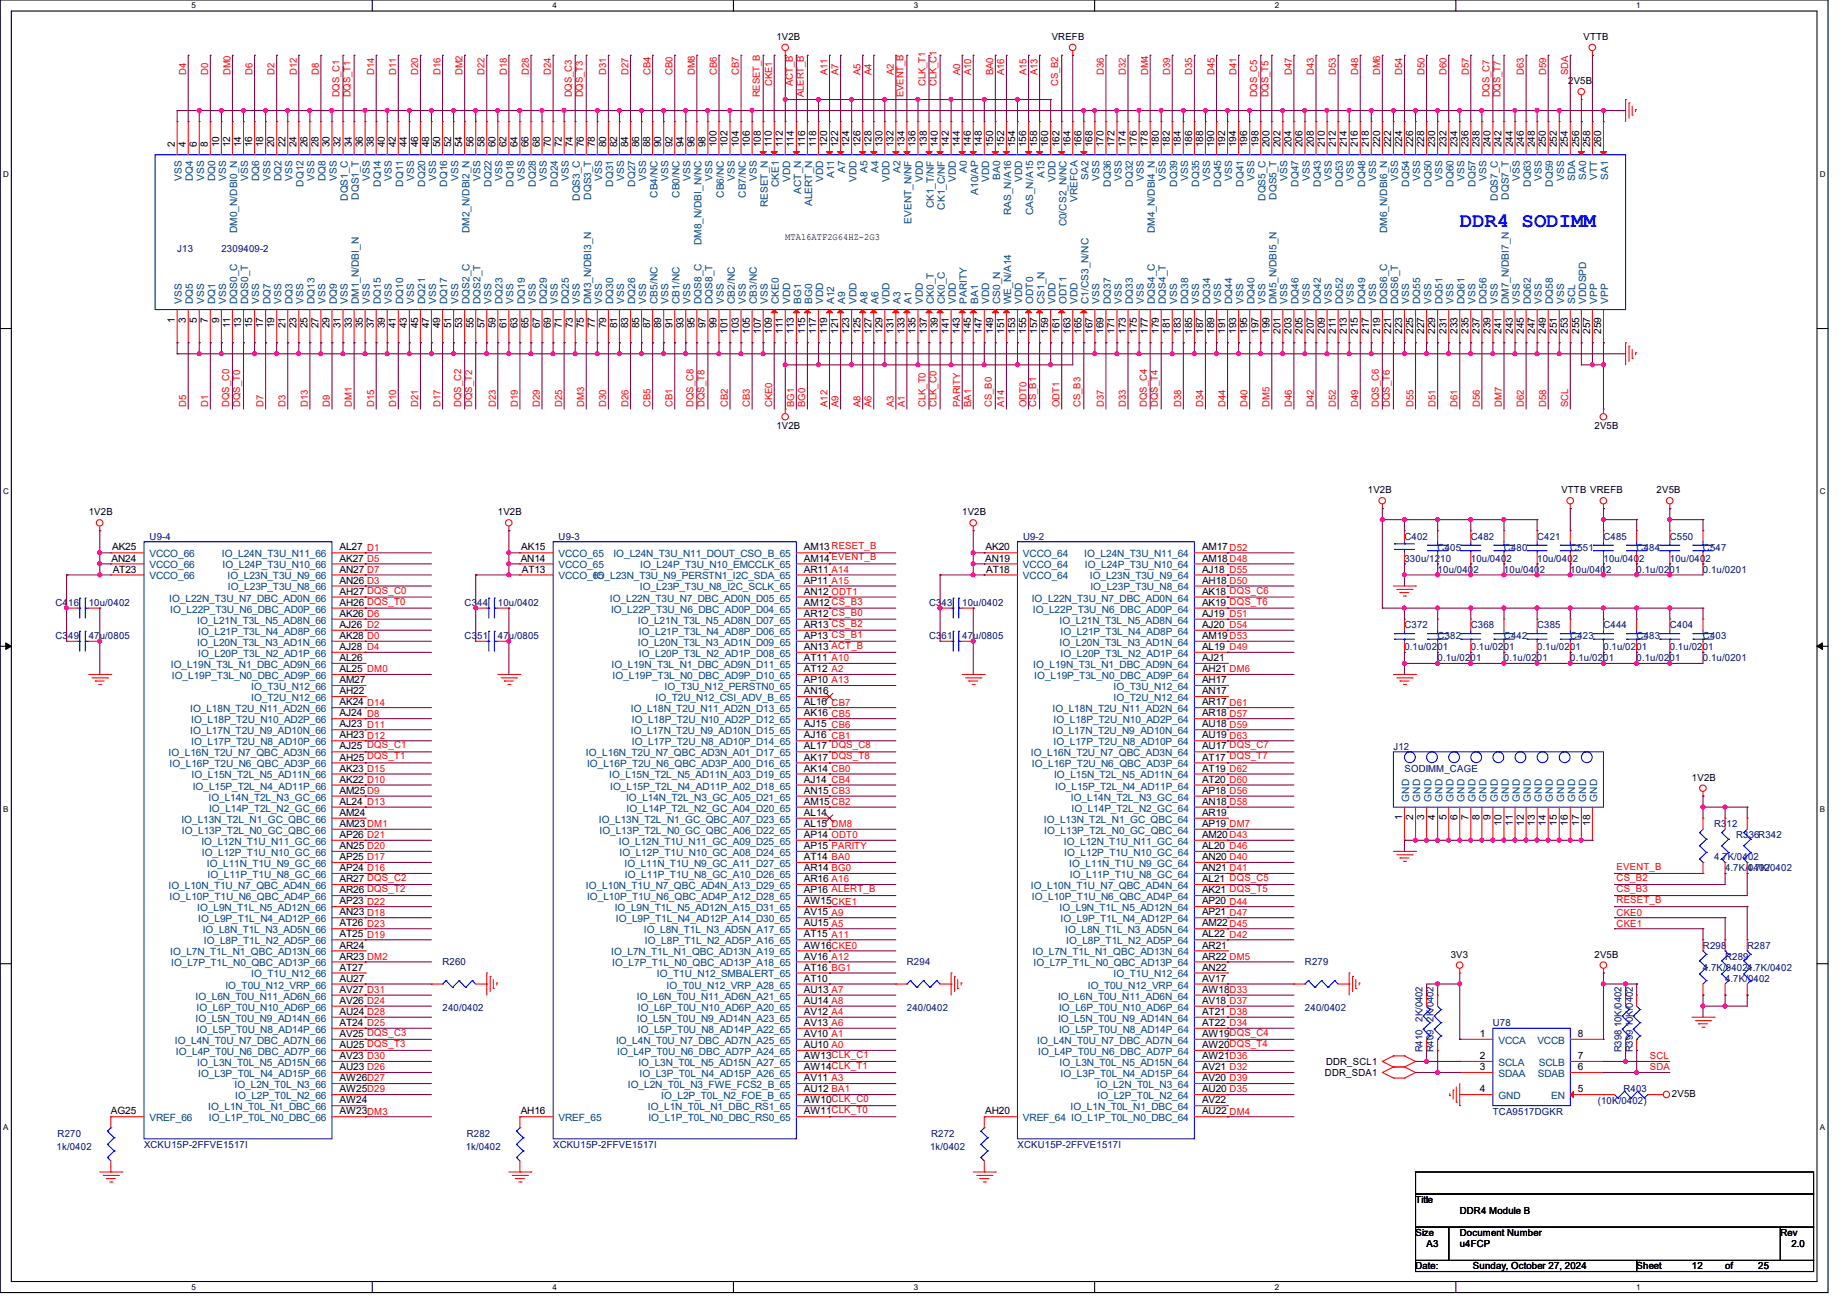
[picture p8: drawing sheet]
<svg xmlns="http://www.w3.org/2000/svg" width="297mm" height="210mm" viewBox="0 0 297 210" stroke-linecap="round" stroke-linejoin="round" font-family="sans-serif">
<defs><g id="words">
<text font-size="3.3" fill="#00f" x="234.7" y="36.5">DDR4 SODIMM</text>
<g font-size="1.6">
<text x="124.8" y="6.4">1V2B</text>
<text x="169.1" y="6.4">VREFB</text>
<text x="254.6" y="6.4">VTTB</text>
<text x="252.2" y="13.5">2V5B</text>
<text x="28.1" y="23.7" transform="rotate(-90 28.1 23.7)">2</text>
<text x="29.9" y="23.7" transform="rotate(-90 29.9 23.7)">4</text>
<text x="31.7" y="23.7" transform="rotate(-90 31.7 23.7)">6</text>
<text x="33.4" y="23.7" transform="rotate(-90 33.4 23.7)">8</text>
<text x="35.2" y="23.7" transform="rotate(-90 35.2 23.7)">10</text>
<text x="37" y="23.7" transform="rotate(-90 37 23.7)">12</text>
<text x="38.8" y="23.7" transform="rotate(-90 38.8 23.7)">14</text>
<text x="40.6" y="23.7" transform="rotate(-90 40.6 23.7)">16</text>
<text x="42.3" y="23.7" transform="rotate(-90 42.3 23.7)">18</text>
<text x="44.1" y="23.7" transform="rotate(-90 44.1 23.7)">20</text>
<text x="45.9" y="23.7" transform="rotate(-90 45.9 23.7)">22</text>
<text x="47.7" y="23.7" transform="rotate(-90 47.7 23.7)">24</text>
<text x="49.4" y="23.7" transform="rotate(-90 49.4 23.7)">26</text>
<text x="51.2" y="23.7" transform="rotate(-90 51.2 23.7)">28</text>
<text x="53" y="23.7" transform="rotate(-90 53 23.7)">30</text>
<text x="54.8" y="23.7" transform="rotate(-90 54.8 23.7)">32</text>
<text x="56.6" y="23.7" transform="rotate(-90 56.6 23.7)">34</text>
<text x="58.3" y="23.7" transform="rotate(-90 58.3 23.7)">36</text>
<text x="60.1" y="23.7" transform="rotate(-90 60.1 23.7)">38</text>
<text x="61.9" y="23.7" transform="rotate(-90 61.9 23.7)">40</text>
<text x="63.7" y="23.7" transform="rotate(-90 63.7 23.7)">42</text>
<text x="65.4" y="23.7" transform="rotate(-90 65.4 23.7)">44</text>
<text x="67.2" y="23.7" transform="rotate(-90 67.2 23.7)">46</text>
<text x="69" y="23.7" transform="rotate(-90 69 23.7)">48</text>
<text x="70.8" y="23.7" transform="rotate(-90 70.8 23.7)">50</text>
<text x="72.6" y="23.7" transform="rotate(-90 72.6 23.7)">52</text>
<text x="74.3" y="23.7" transform="rotate(-90 74.3 23.7)">54</text>
<text x="76.1" y="23.7" transform="rotate(-90 76.1 23.7)">56</text>
<text x="77.9" y="23.7" transform="rotate(-90 77.9 23.7)">58</text>
<text x="79.7" y="23.7" transform="rotate(-90 79.7 23.7)">60</text>
<text x="81.5" y="23.7" transform="rotate(-90 81.5 23.7)">62</text>
<text x="83.2" y="23.7" transform="rotate(-90 83.2 23.7)">64</text>
<text x="85" y="23.7" transform="rotate(-90 85 23.7)">66</text>
<text x="86.8" y="23.7" transform="rotate(-90 86.8 23.7)">68</text>
<text x="88.6" y="23.7" transform="rotate(-90 88.6 23.7)">70</text>
<text x="90.3" y="23.7" transform="rotate(-90 90.3 23.7)">72</text>
<text x="92.1" y="23.7" transform="rotate(-90 92.1 23.7)">74</text>
<text x="93.9" y="23.7" transform="rotate(-90 93.9 23.7)">76</text>
<text x="95.7" y="23.7" transform="rotate(-90 95.7 23.7)">78</text>
<text x="97.5" y="23.7" transform="rotate(-90 97.5 23.7)">80</text>
<text x="99.2" y="23.7" transform="rotate(-90 99.2 23.7)">82</text>
<text x="101" y="23.7" transform="rotate(-90 101 23.7)">84</text>
<text x="102.8" y="23.7" transform="rotate(-90 102.8 23.7)">86</text>
<text x="104.6" y="23.7" transform="rotate(-90 104.6 23.7)">88</text>
<text x="106.3" y="23.7" transform="rotate(-90 106.3 23.7)">90</text>
<text x="108.1" y="23.7" transform="rotate(-90 108.1 23.7)">92</text>
<text x="109.9" y="23.7" transform="rotate(-90 109.9 23.7)">94</text>
<text x="111.7" y="23.7" transform="rotate(-90 111.7 23.7)">96</text>
<text x="113.5" y="23.7" transform="rotate(-90 113.5 23.7)">98</text>
<text x="115.2" y="23.7" transform="rotate(-90 115.2 23.7)">100</text>
<text x="117" y="23.7" transform="rotate(-90 117 23.7)">102</text>
<text x="118.8" y="23.7" transform="rotate(-90 118.8 23.7)">104</text>
<text x="120.6" y="23.7" transform="rotate(-90 120.6 23.7)">106</text>
<text x="122.3" y="23.7" transform="rotate(-90 122.3 23.7)">108</text>
<text x="124.1" y="23.7" transform="rotate(-90 124.1 23.7)">110</text>
<text x="125.9" y="23.7" transform="rotate(-90 125.9 23.7)">112</text>
<text x="127.7" y="23.7" transform="rotate(-90 127.7 23.7)">114</text>
<text x="129.5" y="23.7" transform="rotate(-90 129.5 23.7)">116</text>
<text x="131.2" y="23.7" transform="rotate(-90 131.2 23.7)">118</text>
<text x="133" y="23.7" transform="rotate(-90 133 23.7)">120</text>
<text x="134.8" y="23.7" transform="rotate(-90 134.8 23.7)">122</text>
<text x="136.6" y="23.7" transform="rotate(-90 136.6 23.7)">124</text>
<text x="138.3" y="23.7" transform="rotate(-90 138.3 23.7)">126</text>
<text x="140.1" y="23.7" transform="rotate(-90 140.1 23.7)">128</text>
<text x="141.9" y="23.7" transform="rotate(-90 141.9 23.7)">130</text>
<text x="143.7" y="23.7" transform="rotate(-90 143.7 23.7)">132</text>
<text x="145.5" y="23.7" transform="rotate(-90 145.5 23.7)">134</text>
<text x="147.2" y="23.7" transform="rotate(-90 147.2 23.7)">136</text>
<text x="149" y="23.7" transform="rotate(-90 149 23.7)">138</text>
<text x="150.8" y="23.7" transform="rotate(-90 150.8 23.7)">140</text>
<text x="152.6" y="23.7" transform="rotate(-90 152.6 23.7)">142</text>
<text x="154.3" y="23.7" transform="rotate(-90 154.3 23.7)">144</text>
<text x="156.1" y="23.7" transform="rotate(-90 156.1 23.7)">146</text>
<text x="157.9" y="23.7" transform="rotate(-90 157.9 23.7)">148</text>
<text x="159.7" y="23.7" transform="rotate(-90 159.7 23.7)">150</text>
<text x="161.5" y="23.7" transform="rotate(-90 161.5 23.7)">152</text>
<text x="163.2" y="23.7" transform="rotate(-90 163.2 23.7)">154</text>
<text x="165" y="23.7" transform="rotate(-90 165 23.7)">156</text>
<text x="166.8" y="23.7" transform="rotate(-90 166.8 23.7)">158</text>
<text x="168.6" y="23.7" transform="rotate(-90 168.6 23.7)">160</text>
<text x="170.4" y="23.7" transform="rotate(-90 170.4 23.7)">162</text>
<text x="172.1" y="23.7" transform="rotate(-90 172.1 23.7)">164</text>
<text x="173.9" y="23.7" transform="rotate(-90 173.9 23.7)">166</text>
<text x="175.7" y="23.7" transform="rotate(-90 175.7 23.7)">168</text>
<text x="177.5" y="23.7" transform="rotate(-90 177.5 23.7)">170</text>
<text x="179.2" y="23.7" transform="rotate(-90 179.2 23.7)">172</text>
<text x="181" y="23.7" transform="rotate(-90 181 23.7)">174</text>
<text x="182.8" y="23.7" transform="rotate(-90 182.8 23.7)">176</text>
<text x="184.6" y="23.7" transform="rotate(-90 184.6 23.7)">178</text>
<text x="186.4" y="23.7" transform="rotate(-90 186.4 23.7)">180</text>
<text x="188.1" y="23.7" transform="rotate(-90 188.1 23.7)">182</text>
<text x="189.9" y="23.7" transform="rotate(-90 189.9 23.7)">184</text>
<text x="191.7" y="23.7" transform="rotate(-90 191.7 23.7)">186</text>
<text x="193.5" y="23.7" transform="rotate(-90 193.5 23.7)">188</text>
<text x="195.2" y="23.7" transform="rotate(-90 195.2 23.7)">190</text>
<text x="197" y="23.7" transform="rotate(-90 197 23.7)">192</text>
<text x="198.8" y="23.7" transform="rotate(-90 198.8 23.7)">194</text>
<text x="200.6" y="23.7" transform="rotate(-90 200.6 23.7)">196</text>
<text x="202.4" y="23.7" transform="rotate(-90 202.4 23.7)">198</text>
<text x="204.1" y="23.7" transform="rotate(-90 204.1 23.7)">200</text>
<text x="205.9" y="23.7" transform="rotate(-90 205.9 23.7)">202</text>
<text x="207.7" y="23.7" transform="rotate(-90 207.7 23.7)">204</text>
<text x="209.5" y="23.7" transform="rotate(-90 209.5 23.7)">206</text>
<text x="211.2" y="23.7" transform="rotate(-90 211.2 23.7)">208</text>
<text x="213" y="23.7" transform="rotate(-90 213 23.7)">210</text>
<text x="214.8" y="23.7" transform="rotate(-90 214.8 23.7)">212</text>
<text x="216.6" y="23.7" transform="rotate(-90 216.6 23.7)">214</text>
<text x="218.4" y="23.7" transform="rotate(-90 218.4 23.7)">216</text>
<text x="220.1" y="23.7" transform="rotate(-90 220.1 23.7)">218</text>
<text x="221.9" y="23.7" transform="rotate(-90 221.9 23.7)">220</text>
<text x="223.7" y="23.7" transform="rotate(-90 223.7 23.7)">222</text>
<text x="225.5" y="23.7" transform="rotate(-90 225.5 23.7)">224</text>
<text x="227.2" y="23.7" transform="rotate(-90 227.2 23.7)">226</text>
<text x="229" y="23.7" transform="rotate(-90 229 23.7)">228</text>
<text x="230.8" y="23.7" transform="rotate(-90 230.8 23.7)">230</text>
<text x="232.6" y="23.7" transform="rotate(-90 232.6 23.7)">232</text>
<text x="234.4" y="23.7" transform="rotate(-90 234.4 23.7)">234</text>
<text x="236.1" y="23.7" transform="rotate(-90 236.1 23.7)">236</text>
<text x="237.9" y="23.7" transform="rotate(-90 237.9 23.7)">238</text>
<text x="239.7" y="23.7" transform="rotate(-90 239.7 23.7)">240</text>
<text x="241.5" y="23.7" transform="rotate(-90 241.5 23.7)">242</text>
<text x="243.3" y="23.7" transform="rotate(-90 243.3 23.7)">244</text>
<text x="245" y="23.7" transform="rotate(-90 245 23.7)">246</text>
<text x="246.8" y="23.7" transform="rotate(-90 246.8 23.7)">248</text>
<text x="248.6" y="23.7" transform="rotate(-90 248.6 23.7)">250</text>
<text x="250.4" y="23.7" transform="rotate(-90 250.4 23.7)">252</text>
<text x="252.1" y="23.7" transform="rotate(-90 252.1 23.7)">254</text>
<text x="253.9" y="23.7" transform="rotate(-90 253.9 23.7)">256</text>
<text x="255.7" y="23.7" transform="rotate(-90 255.7 23.7)">258</text>
<text x="257.5" y="23.7" transform="rotate(-90 257.5 23.7)">260</text>
<text x="126.3" y="38.6">MTA16ATF2G64HZ-2G3</text>
<text x="28.1" y="51.9" transform="rotate(-90 28.1 51.9)">1</text>
<text x="29.9" y="51.9" transform="rotate(-90 29.9 51.9)">3</text>
<text x="31.7" y="51.9" transform="rotate(-90 31.7 51.9)">5</text>
<text x="33.4" y="51.9" transform="rotate(-90 33.4 51.9)">7</text>
<text x="35.2" y="51.9" transform="rotate(-90 35.2 51.9)">9</text>
<text x="37" y="52.8" transform="rotate(-90 37 52.8)">11</text>
<text x="38.8" y="52.8" transform="rotate(-90 38.8 52.8)">13</text>
<text x="40.6" y="52.8" transform="rotate(-90 40.6 52.8)">15</text>
<text x="42.3" y="52.8" transform="rotate(-90 42.3 52.8)">17</text>
<text x="44.1" y="52.8" transform="rotate(-90 44.1 52.8)">19</text>
<text x="45.9" y="52.8" transform="rotate(-90 45.9 52.8)">21</text>
<text x="47.7" y="52.8" transform="rotate(-90 47.7 52.8)">23</text>
<text x="49.4" y="52.8" transform="rotate(-90 49.4 52.8)">25</text>
<text x="51.2" y="52.8" transform="rotate(-90 51.2 52.8)">27</text>
<text x="53" y="52.8" transform="rotate(-90 53 52.8)">29</text>
<text x="54.8" y="52.8" transform="rotate(-90 54.8 52.8)">31</text>
<text x="56.6" y="52.8" transform="rotate(-90 56.6 52.8)">33</text>
<text x="58.3" y="52.8" transform="rotate(-90 58.3 52.8)">35</text>
<text x="60.1" y="52.8" transform="rotate(-90 60.1 52.8)">37</text>
<text x="61.9" y="52.8" transform="rotate(-90 61.9 52.8)">39</text>
<text x="63.7" y="52.8" transform="rotate(-90 63.7 52.8)">41</text>
<text x="65.4" y="52.8" transform="rotate(-90 65.4 52.8)">43</text>
<text x="67.2" y="52.8" transform="rotate(-90 67.2 52.8)">45</text>
<text x="69" y="52.8" transform="rotate(-90 69 52.8)">47</text>
<text x="70.8" y="52.8" transform="rotate(-90 70.8 52.8)">49</text>
<text x="72.6" y="52.8" transform="rotate(-90 72.6 52.8)">51</text>
<text x="74.3" y="52.8" transform="rotate(-90 74.3 52.8)">53</text>
<text x="76.1" y="52.8" transform="rotate(-90 76.1 52.8)">55</text>
<text x="77.9" y="52.8" transform="rotate(-90 77.9 52.8)">57</text>
<text x="79.7" y="52.8" transform="rotate(-90 79.7 52.8)">59</text>
<text x="81.5" y="52.8" transform="rotate(-90 81.5 52.8)">61</text>
<text x="83.2" y="52.8" transform="rotate(-90 83.2 52.8)">63</text>
<text x="85" y="52.8" transform="rotate(-90 85 52.8)">65</text>
<text x="86.8" y="52.8" transform="rotate(-90 86.8 52.8)">67</text>
<text x="88.6" y="52.8" transform="rotate(-90 88.6 52.8)">69</text>
<text x="90.3" y="52.8" transform="rotate(-90 90.3 52.8)">71</text>
<text x="92.1" y="52.8" transform="rotate(-90 92.1 52.8)">73</text>
<text x="93.9" y="52.8" transform="rotate(-90 93.9 52.8)">75</text>
<text x="95.7" y="52.8" transform="rotate(-90 95.7 52.8)">77</text>
<text x="97.5" y="52.8" transform="rotate(-90 97.5 52.8)">79</text>
<text x="99.2" y="52.8" transform="rotate(-90 99.2 52.8)">81</text>
<text x="101" y="52.8" transform="rotate(-90 101 52.8)">83</text>
<text x="102.8" y="52.8" transform="rotate(-90 102.8 52.8)">85</text>
<text x="104.6" y="52.8" transform="rotate(-90 104.6 52.8)">87</text>
<text x="106.3" y="52.8" transform="rotate(-90 106.3 52.8)">89</text>
<text x="108.1" y="52.8" transform="rotate(-90 108.1 52.8)">91</text>
<text x="109.9" y="52.8" transform="rotate(-90 109.9 52.8)">93</text>
<text x="111.7" y="52.8" transform="rotate(-90 111.7 52.8)">95</text>
<text x="113.5" y="52.8" transform="rotate(-90 113.5 52.8)">97</text>
<text x="115.2" y="52.8" transform="rotate(-90 115.2 52.8)">99</text>
<text x="117" y="53.7" transform="rotate(-90 117 53.7)">101</text>
<text x="118.8" y="53.7" transform="rotate(-90 118.8 53.7)">103</text>
<text x="120.6" y="53.7" transform="rotate(-90 120.6 53.7)">105</text>
<text x="122.3" y="53.7" transform="rotate(-90 122.3 53.7)">107</text>
<text x="124.1" y="53.7" transform="rotate(-90 124.1 53.7)">109</text>
<text x="125.9" y="53.7" transform="rotate(-90 125.9 53.7)">111</text>
<text x="127.7" y="53.7" transform="rotate(-90 127.7 53.7)">113</text>
<text x="129.5" y="53.7" transform="rotate(-90 129.5 53.7)">115</text>
<text x="131.2" y="53.7" transform="rotate(-90 131.2 53.7)">117</text>
<text x="133" y="53.7" transform="rotate(-90 133 53.7)">119</text>
<text x="134.8" y="53.7" transform="rotate(-90 134.8 53.7)">121</text>
<text x="136.6" y="53.7" transform="rotate(-90 136.6 53.7)">123</text>
<text x="138.3" y="53.7" transform="rotate(-90 138.3 53.7)">125</text>
<text x="140.1" y="53.7" transform="rotate(-90 140.1 53.7)">127</text>
<text x="141.9" y="53.7" transform="rotate(-90 141.9 53.7)">129</text>
<text x="143.7" y="53.7" transform="rotate(-90 143.7 53.7)">131</text>
<text x="145.5" y="53.7" transform="rotate(-90 145.5 53.7)">133</text>
<text x="147.2" y="53.7" transform="rotate(-90 147.2 53.7)">135</text>
<text x="149" y="53.7" transform="rotate(-90 149 53.7)">137</text>
<text x="150.8" y="53.7" transform="rotate(-90 150.8 53.7)">139</text>
<text x="152.6" y="53.7" transform="rotate(-90 152.6 53.7)">141</text>
<text x="154.3" y="53.7" transform="rotate(-90 154.3 53.7)">143</text>
<text x="156.1" y="53.7" transform="rotate(-90 156.1 53.7)">145</text>
<text x="157.9" y="53.7" transform="rotate(-90 157.9 53.7)">147</text>
<text x="159.7" y="53.7" transform="rotate(-90 159.7 53.7)">149</text>
<text x="161.5" y="53.7" transform="rotate(-90 161.5 53.7)">151</text>
<text x="163.2" y="53.7" transform="rotate(-90 163.2 53.7)">153</text>
<text x="165" y="53.7" transform="rotate(-90 165 53.7)">155</text>
<text x="166.8" y="53.7" transform="rotate(-90 166.8 53.7)">157</text>
<text x="168.6" y="53.7" transform="rotate(-90 168.6 53.7)">159</text>
<text x="170.4" y="53.7" transform="rotate(-90 170.4 53.7)">161</text>
<text x="172.1" y="53.7" transform="rotate(-90 172.1 53.7)">163</text>
<text x="173.9" y="53.7" transform="rotate(-90 173.9 53.7)">165</text>
<text x="175.7" y="53.7" transform="rotate(-90 175.7 53.7)">167</text>
<text x="177.5" y="53.7" transform="rotate(-90 177.5 53.7)">169</text>
<text x="179.2" y="53.7" transform="rotate(-90 179.2 53.7)">171</text>
<text x="181" y="53.7" transform="rotate(-90 181 53.7)">173</text>
<text x="182.8" y="53.7" transform="rotate(-90 182.8 53.7)">175</text>
<text x="184.6" y="53.7" transform="rotate(-90 184.6 53.7)">177</text>
<text x="186.4" y="53.7" transform="rotate(-90 186.4 53.7)">179</text>
<text x="188.1" y="53.7" transform="rotate(-90 188.1 53.7)">181</text>
<text x="189.9" y="53.7" transform="rotate(-90 189.9 53.7)">183</text>
<text x="191.7" y="53.7" transform="rotate(-90 191.7 53.7)">185</text>
<text x="193.5" y="53.7" transform="rotate(-90 193.5 53.7)">187</text>
<text x="195.2" y="53.7" transform="rotate(-90 195.2 53.7)">189</text>
<text x="197" y="53.7" transform="rotate(-90 197 53.7)">191</text>
<text x="198.8" y="53.7" transform="rotate(-90 198.8 53.7)">193</text>
<text x="200.6" y="53.7" transform="rotate(-90 200.6 53.7)">195</text>
<text x="202.4" y="53.7" transform="rotate(-90 202.4 53.7)">197</text>
<text x="204.1" y="53.7" transform="rotate(-90 204.1 53.7)">199</text>
<text x="205.9" y="53.7" transform="rotate(-90 205.9 53.7)">201</text>
<text x="207.7" y="53.7" transform="rotate(-90 207.7 53.7)">203</text>
<text x="209.5" y="53.7" transform="rotate(-90 209.5 53.7)">205</text>
<text x="211.2" y="53.7" transform="rotate(-90 211.2 53.7)">207</text>
<text x="213" y="53.7" transform="rotate(-90 213 53.7)">209</text>
<text x="214.8" y="53.7" transform="rotate(-90 214.8 53.7)">211</text>
<text x="216.6" y="53.7" transform="rotate(-90 216.6 53.7)">213</text>
<text x="218.4" y="53.7" transform="rotate(-90 218.4 53.7)">215</text>
<text x="220.1" y="53.7" transform="rotate(-90 220.1 53.7)">217</text>
<text x="221.9" y="53.7" transform="rotate(-90 221.9 53.7)">219</text>
<text x="223.7" y="53.7" transform="rotate(-90 223.7 53.7)">221</text>
<text x="225.5" y="53.7" transform="rotate(-90 225.5 53.7)">223</text>
<text x="227.2" y="53.7" transform="rotate(-90 227.2 53.7)">225</text>
<text x="229" y="53.7" transform="rotate(-90 229 53.7)">227</text>
<text x="230.8" y="53.7" transform="rotate(-90 230.8 53.7)">229</text>
<text x="232.6" y="53.7" transform="rotate(-90 232.6 53.7)">231</text>
<text x="234.4" y="53.7" transform="rotate(-90 234.4 53.7)">233</text>
<text x="236.1" y="53.7" transform="rotate(-90 236.1 53.7)">235</text>
<text x="237.9" y="53.7" transform="rotate(-90 237.9 53.7)">237</text>
<text x="239.7" y="53.7" transform="rotate(-90 239.7 53.7)">239</text>
<text x="241.5" y="53.7" transform="rotate(-90 241.5 53.7)">241</text>
<text x="243.3" y="53.7" transform="rotate(-90 243.3 53.7)">243</text>
<text x="245" y="53.7" transform="rotate(-90 245 53.7)">245</text>
<text x="246.8" y="53.7" transform="rotate(-90 246.8 53.7)">247</text>
<text x="248.6" y="53.7" transform="rotate(-90 248.6 53.7)">249</text>
<text x="250.4" y="53.7" transform="rotate(-90 250.4 53.7)">251</text>
<text x="252.1" y="53.7" transform="rotate(-90 252.1 53.7)">253</text>
<text x="253.9" y="53.7" transform="rotate(-90 253.9 53.7)">255</text>
<text x="255.7" y="53.7" transform="rotate(-90 255.7 53.7)">257</text>
<text x="257.5" y="53.7" transform="rotate(-90 257.5 53.7)">259</text>
<text x="124.8" y="69">1V2B</text>
<text x="256.4" y="69">2V5B</text>
<text x="14.3" y="82.9">1V2B</text>
<text x="80.1" y="82.9">1V2B</text>
<text x="154.7" y="82.9">1V2B</text>
<text x="220" y="79.3">1V2B</text>
<text x="251.1" y="79.3">VTTB VREFB</text>
<text x="266.4" y="79.3">2V5B</text>
<text x="18" y="88.5">AK25</text>
<text x="54.6" y="88.5">AL27 D1</text>
<text x="83.8" y="88.5">AK15</text>
<text x="129.3" y="88.5">AM13 RESET_B</text>
<text x="158.5" y="88.5">AK20</text>
<text x="193.3" y="88.5">AM17 D52</text>
<text x="17.9" y="90.3">AN24</text>
<text x="18.1" y="92.1">AT23</text>
<text x="54.6" y="90.3">AK27 D5</text>
<text x="54.6" y="92.1">AN27 D7</text>
<text x="54.6" y="93.9">AN26 D3</text>
<text x="54.6" y="95.6">AH27 DQS_C0</text>
<text x="83.7" y="90.3">AN14</text>
<text x="83.9" y="92.1">AT13</text>
<text x="129.3" y="90.3">AM14 EVENT_B</text>
<text x="129.3" y="92.1">AR11 A14</text>
<text x="129.3" y="93.9">AP11 A15</text>
<text x="129.3" y="95.6">AN12 ODT1</text>
<text x="158.4" y="90.3">AN19</text>
<text x="158.6" y="92.1">AT18</text>
<text x="193.3" y="90.3">AM18 D48</text>
<text x="193.3" y="92.1">AJ18 D55</text>
<text x="193.3" y="93.9">AH18 D50</text>
<text x="193.3" y="95.6">AK18 DQS_C6</text>
<text x="54.6" y="97.4">AH26 DQS_T0</text>
<text x="54.6" y="99.2">AK26 D6</text>
<text x="54.6" y="101">AJ26 D2</text>
<text x="129.3" y="97.4">AM12 CS_B3</text>
<text x="129.3" y="99.2">AR12 CS_B0</text>
<text x="129.3" y="101">AR13 CS_B2</text>
<text x="193.3" y="97.4">AK19 DQS_T6</text>
<text x="193.3" y="99.2">AJ19 D51</text>
<text x="193.3" y="101">AJ20 D54</text>
<text x="54.6" y="102.7">AK28 D0</text>
<text x="54.6" y="104.5">AJ28 D4</text>
<text x="54.6" y="106.3">AL26</text>
<text x="129.3" y="102.7">AP13 CS_B1</text>
<text x="129.3" y="104.5">AN13 ACT_B</text>
<text x="129.3" y="106.3">AT11 A10</text>
<text x="193.3" y="102.7">AM19 D53</text>
<text x="193.3" y="104.5">AL19 D49</text>
<text x="193.3" y="106.3">AJ21</text>
<text x="54.6" y="108.1">AL25 DM0</text>
<text x="54.6" y="109.9">AM27</text>
<text x="54.6" y="111.6">AH22</text>
<text x="54.6" y="113.4">AK24 D14</text>
<text x="129.3" y="108.1">AT12 A2</text>
<text x="129.3" y="109.9">AP10 A13</text>
<text x="129.3" y="111.6">AN16</text>
<text x="129.3" y="113.4">AL16 CB7</text>
<text x="193.3" y="108.1">AH21 DM6</text>
<text x="193.3" y="109.9">AH17</text>
<text x="193.3" y="111.6">AN17</text>
<text x="193.3" y="113.4">AR17 D61</text>
<text x="54.6" y="115.2">AJ24 D8</text>
<text x="54.6" y="117">AJ23 D11</text>
<text x="54.6" y="118.7">AH23 D12</text>
<text x="129.3" y="115.2">AK16 CB5</text>
<text x="129.3" y="117">AJ15 CB6</text>
<text x="129.3" y="118.7">AJ16 CB1</text>
<text x="193.3" y="115.2">AR18 D57</text>
<text x="193.3" y="117">AU18 D59</text>
<text x="193.3" y="118.7">AU19 D63</text>
<text x="54.6" y="120.5">AJ25 DQS_C1</text>
<text x="54.6" y="122.3">AH25 DQS_T1</text>
<text x="54.6" y="124.1">AK23 D15</text>
<text x="54.6" y="125.9">AK22 D10</text>
<text x="129.3" y="120.5">AL17 DQS_C8</text>
<text x="129.3" y="122.3">AK17 DQS_T8</text>
<text x="129.3" y="124.1">AK14 CB0</text>
<text x="129.3" y="125.9">AJ14 CB4</text>
<text x="193.3" y="120.5">AU17 DQS_C7</text>
<text x="193.3" y="122.3">AT17 DQS_T7</text>
<text x="193.3" y="124.1">AT19 D62</text>
<text x="193.3" y="125.9">AT20 D60</text>
<text x="272.1" y="125.6">1V2B</text>
<text x="54.6" y="127.6">AM25 D9</text>
<text x="54.6" y="129.4">AL24 D13</text>
<text x="54.6" y="131.2">AM24</text>
<text x="129.3" y="127.6">AN15 CB3</text>
<text x="129.3" y="129.4">AM15 CB2</text>
<text x="129.3" y="131.2">AL14</text>
<text x="193.3" y="127.6">AP18 D56</text>
<text x="193.3" y="129.4">AN18 D58</text>
<text x="193.3" y="131.2">AR19</text>
<text x="225.5" y="131.9" transform="rotate(-90 225.5 131.9)">1</text>
<text x="227.2" y="131.9" transform="rotate(-90 227.2 131.9)">2</text>
<text x="229" y="131.9" transform="rotate(-90 229 131.9)">3</text>
<text x="230.8" y="131.9" transform="rotate(-90 230.8 131.9)">4</text>
<text x="232.6" y="131.9" transform="rotate(-90 232.6 131.9)">5</text>
<text x="234.4" y="131.9" transform="rotate(-90 234.4 131.9)">6</text>
<text x="236.1" y="131.9" transform="rotate(-90 236.1 131.9)">7</text>
<text x="237.9" y="131.9" transform="rotate(-90 237.9 131.9)">8</text>
<text x="239.7" y="131.9" transform="rotate(-90 239.7 131.9)">9</text>
<text x="54.6" y="133">AM23 DM1</text>
<text x="54.6" y="134.7">AP26 D21</text>
<text x="54.6" y="136.5">AN25 D20</text>
<text x="129.3" y="133">AL15 DM8</text>
<text x="129.3" y="134.7">AP14 ODT0</text>
<text x="129.3" y="136.5">AP15 PARITY</text>
<text x="193.3" y="133">AP19 DM7</text>
<text x="193.3" y="134.7">AM20 D43</text>
<text x="193.3" y="136.5">AL20 D46</text>
<text x="241.5" y="132.8" transform="rotate(-90 241.5 132.8)">10</text>
<text x="243.3" y="132.8" transform="rotate(-90 243.3 132.8)">11</text>
<text x="245" y="132.8" transform="rotate(-90 245 132.8)">12</text>
<text x="246.8" y="132.8" transform="rotate(-90 246.8 132.8)">13</text>
<text x="248.6" y="132.8" transform="rotate(-90 248.6 132.8)">14</text>
<text x="250.4" y="132.8" transform="rotate(-90 250.4 132.8)">15</text>
<text x="252.1" y="132.8" transform="rotate(-90 252.1 132.8)">16</text>
<text x="253.9" y="132.8" transform="rotate(-90 253.9 132.8)">17</text>
<text x="255.7" y="132.8" transform="rotate(-90 255.7 132.8)">18</text>
<text x="54.6" y="138.3">AP25 D17</text>
<text x="54.6" y="140.1">AP24 D16</text>
<text x="54.6" y="141.9">AR27 DQS_C2</text>
<text x="54.6" y="143.6">AR26 DQS_T2</text>
<text x="129.3" y="138.3">AT14 BA0</text>
<text x="129.3" y="140.1">AR14 BG0</text>
<text x="129.3" y="141.9">AR16 A16</text>
<text x="129.3" y="143.6">AP16 ALERT_B</text>
<text x="193.3" y="138.3">AN20 D40</text>
<text x="193.3" y="140.1">AN21 D41</text>
<text x="193.3" y="141.9">AL21 DQS_C5</text>
<text x="193.3" y="143.6">AK21 DQS_T5</text>
<text x="54.6" y="145.4">AP23 D22</text>
<text x="54.6" y="147.2">AN23 D18</text>
<text x="54.6" y="149">AT26 D23</text>
<text x="129.3" y="145.4">AW15CKE1</text>
<text x="129.3" y="147.2">AV15 A9</text>
<text x="129.3" y="149">AU15 A5</text>
<text x="193.3" y="145.4">AP20 D44</text>
<text x="193.3" y="147.2">AP21 D47</text>
<text x="193.3" y="149">AM22 D45</text>
<text x="54.6" y="150.8">AT25 D19</text>
<text x="54.6" y="152.5">AR24</text>
<text x="54.6" y="154.3">AR23 DM2</text>
<text x="129.3" y="150.8">AT15 A11</text>
<text x="129.3" y="152.5">AW16CKE0</text>
<text x="129.3" y="154.3">AV16 A12</text>
<text x="193.3" y="150.8">AL22 D42</text>
<text x="193.3" y="152.5">AR21</text>
<text x="193.3" y="154.3">AR22 DM5</text>
<text x="233.3" y="154">3V3</text>
<text x="256.4" y="154">2V5B</text>
<text x="54.6" y="156.1">AT27</text>
<text x="54.6" y="157.9">AU27</text>
<text x="54.6" y="159.6">AV27 D31</text>
<text x="54.6" y="161.4">AV26 D24</text>
<text x="129.3" y="156.1">AT16 BG1</text>
<text x="129.3" y="157.9">AT10</text>
<text x="129.3" y="159.6">AU13 A7</text>
<text x="129.3" y="161.4">AU14 A8</text>
<text x="193.3" y="156.1">AN22</text>
<text x="193.3" y="157.9">AV17</text>
<text x="193.3" y="159.6">AW18D33</text>
<text x="193.3" y="161.4">AV18 D37</text>
<text x="54.6" y="163.2">AU24 D28</text>
<text x="54.6" y="165">AT24 D25</text>
<text x="54.6" y="166.8">AV25 DQS_C3</text>
<text x="129.3" y="163.2">AV12 A4</text>
<text x="129.3" y="165">AV13 A6</text>
<text x="129.3" y="166.8">AV10 A1</text>
<text x="193.3" y="163.2">AT21 D38</text>
<text x="193.3" y="165">AT22 D34</text>
<text x="193.3" y="166.8">AW19DQS_C4</text>
<text x="238" y="166.8">1</text>
<text x="253.7" y="166.8">8</text>
<text x="54.6" y="168.5">AU25 DQS_T3</text>
<text x="54.6" y="170.3">AV23 D30</text>
<text x="54.6" y="172.1">AU23 D26</text>
<text x="54.6" y="173.9">AW26D27</text>
<text x="129.3" y="168.5">AU10 A0</text>
<text x="129.3" y="170.3">AW13CLK_C1</text>
<text x="129.3" y="172.1">AW14CLK_T1</text>
<text x="129.3" y="173.9">AV11 A3</text>
<text x="193.3" y="168.5">AW20DQS_T4</text>
<text x="193.3" y="170.3">AW21D36</text>
<text x="193.3" y="172.1">AV21 D32</text>
<text x="193.3" y="173.9">AV20 D39</text>
<text x="213.1" y="173">DDR_SDA1</text>
<text x="213.2" y="171.2">DDR_SCL1</text>
<text x="238" y="170.3">2</text>
<text x="238" y="172.1">3</text>
<text x="253.7" y="172.1">6</text>
<text x="253.7" y="170.3">7</text>
<text x="17.8" y="179.2">AG25</text>
<text x="54.6" y="175.6">AW25D29</text>
<text x="54.6" y="177.4">AW24</text>
<text x="54.6" y="179.2">AW23DM3</text>
<text x="83.7" y="179.2">AH16</text>
<text x="129.3" y="175.6">AU12 BA1</text>
<text x="129.3" y="177.4">AW10CLK_C0</text>
<text x="129.3" y="179.2">AW11CLK_T0</text>
<text x="158.4" y="179.2">AH20</text>
<text x="193.3" y="175.6">AU20 D35</text>
<text x="193.3" y="177.4">AV22</text>
<text x="193.3" y="179.2">AU22 DM4</text>
<text x="238" y="175.6">4</text>
<text x="253.7" y="175.6">5</text>
<text x="268.9" y="176.4">2V5B</text>
<text x="227.6" y="193.5">Title</text>
<text x="234.7" y="195.2">DDR4 Module B</text>
<text x="227.6" y="198.8">Size</text>
<text x="229.4" y="200.6">A3</text>
<text x="234.7" y="198.8">Document Number</text>
<text x="234.7" y="200.6">u4FCP</text>
<text x="286.3" y="198.8">Rev</text>
<text x="288.1" y="200.6">2.0</text>
<text x="227.6" y="204.1">Date:</text>
<text x="236.9" y="204.1">Sunday, October 27, 2024</text>
<text x="263.2" y="204.1">Sheet</text>
<text x="272.1" y="204.1">12</text>
<text x="277.4" y="204.1">of</text>
<text x="282.7" y="204.1">25</text>
</g>
<g font-size="1.6" fill="#f00">
<text x="29.9" y="12.1" transform="rotate(-90 29.9 12.1)">D4</text>
<text x="33.5" y="12.1" transform="rotate(-90 33.5 12.1)">D0</text>
<text x="37" y="12.1" transform="rotate(-90 37 12.1)">DM0</text>
<text x="40.6" y="12.1" transform="rotate(-90 40.6 12.1)">D6</text>
<text x="44.2" y="12.1" transform="rotate(-90 44.2 12.1)">D2</text>
<text x="47.7" y="12.1" transform="rotate(-90 47.7 12.1)">D12</text>
<text x="51.3" y="12.1" transform="rotate(-90 51.3 12.1)">D8</text>
<text x="54.6" y="15.7" transform="rotate(-90 54.6 15.7)">DQS_C1</text>
<text x="56.4" y="15.7" transform="rotate(-90 56.4 15.7)">DQS_T1</text>
<text x="60.2" y="12.1" transform="rotate(-90 60.2 12.1)">D14</text>
<text x="63.7" y="12.1" transform="rotate(-90 63.7 12.1)">D11</text>
<text x="67.3" y="12.1" transform="rotate(-90 67.3 12.1)">D20</text>
<text x="70.8" y="12.1" transform="rotate(-90 70.8 12.1)">D16</text>
<text x="74.4" y="12.1" transform="rotate(-90 74.4 12.1)">DM2</text>
<text x="77.9" y="12.1" transform="rotate(-90 77.9 12.1)">D22</text>
<text x="81.5" y="12.1" transform="rotate(-90 81.5 12.1)">D18</text>
<text x="85" y="12.1" transform="rotate(-90 85 12.1)">D28</text>
<text x="88.6" y="12.1" transform="rotate(-90 88.6 12.1)">D24</text>
<text x="91.9" y="15.7" transform="rotate(-90 91.9 15.7)">DQS_C3</text>
<text x="93.7" y="15.7" transform="rotate(-90 93.7 15.7)">DQS_T3</text>
<text x="97.5" y="12.1" transform="rotate(-90 97.5 12.1)">D31</text>
<text x="101" y="12.1" transform="rotate(-90 101 12.1)">D27</text>
<text x="104.6" y="12.1" transform="rotate(-90 104.6 12.1)">CB4</text>
<text x="108.2" y="12.1" transform="rotate(-90 108.2 12.1)">CB0</text>
<text x="111.7" y="12.1" transform="rotate(-90 111.7 12.1)">DM8</text>
<text x="115.3" y="12.1" transform="rotate(-90 115.3 12.1)">CB6</text>
<text x="118.8" y="12.1" transform="rotate(-90 118.8 12.1)">CB7</text>
<text x="122.2" y="15.7" transform="rotate(-90 122.2 15.7)">RESET_B</text>
<text x="124.2" y="13.9" transform="rotate(-90 124.2 13.9)">CKE1</text>
<text x="127.5" y="13.9" transform="rotate(-90 127.5 13.9)">ACT_B</text>
<text x="129.3" y="15.7" transform="rotate(-90 129.3 15.7)">ALERT_B</text>
<text x="133.1" y="12.1" transform="rotate(-90 133.1 12.1)">A11</text>
<text x="134.8" y="12.1" transform="rotate(-90 134.8 12.1)">A7</text>
<text x="138.4" y="12.1" transform="rotate(-90 138.4 12.1)">A5</text>
<text x="140.2" y="12.1" transform="rotate(-90 140.2 12.1)">A4</text>
<text x="143.7" y="12.1" transform="rotate(-90 143.7 12.1)">A2</text>
<text x="145.3" y="15.7" transform="rotate(-90 145.3 15.7)">EVENT_B</text>
<text x="148.8" y="13.9" transform="rotate(-90 148.8 13.9)">CLK_T1</text>
<text x="150.6" y="13.9" transform="rotate(-90 150.6 13.9)">CLK_C1</text>
<text x="154.4" y="12.1" transform="rotate(-90 154.4 12.1)">A0</text>
<text x="156.2" y="12.1" transform="rotate(-90 156.2 12.1)">A10</text>
<text x="159.7" y="12.1" transform="rotate(-90 159.7 12.1)">BA0</text>
<text x="161.5" y="12.1" transform="rotate(-90 161.5 12.1)">A16</text>
<text x="165.1" y="12.1" transform="rotate(-90 165.1 12.1)">A15</text>
<text x="166.8" y="12.1" transform="rotate(-90 166.8 12.1)">A13</text>
<text x="170.2" y="13.9" transform="rotate(-90 170.2 13.9)">CS_B2</text>
<text x="177.5" y="12.1" transform="rotate(-90 177.5 12.1)">D36</text>
<text x="181.1" y="12.1" transform="rotate(-90 181.1 12.1)">D32</text>
<text x="184.6" y="12.1" transform="rotate(-90 184.6 12.1)">DM4</text>
<text x="188.2" y="12.1" transform="rotate(-90 188.2 12.1)">D39</text>
<text x="191.7" y="12.1" transform="rotate(-90 191.7 12.1)">D35</text>
<text x="195.3" y="12.1" transform="rotate(-90 195.3 12.1)">D45</text>
<text x="198.8" y="12.1" transform="rotate(-90 198.8 12.1)">D41</text>
<text x="202.2" y="15.7" transform="rotate(-90 202.2 15.7)">DQS_C5</text>
<text x="204" y="15.7" transform="rotate(-90 204 15.7)">DQS_T5</text>
<text x="207.7" y="12.1" transform="rotate(-90 207.7 12.1)">D47</text>
<text x="211.3" y="12.1" transform="rotate(-90 211.3 12.1)">D43</text>
<text x="214.8" y="12.1" transform="rotate(-90 214.8 12.1)">D53</text>
<text x="218.4" y="12.1" transform="rotate(-90 218.4 12.1)">D48</text>
<text x="221.9" y="12.1" transform="rotate(-90 221.9 12.1)">DM6</text>
<text x="225.5" y="12.1" transform="rotate(-90 225.5 12.1)">D54</text>
<text x="229.1" y="12.1" transform="rotate(-90 229.1 12.1)">D50</text>
<text x="232.6" y="12.1" transform="rotate(-90 232.6 12.1)">D60</text>
<text x="236.2" y="12.1" transform="rotate(-90 236.2 12.1)">D57</text>
<text x="239.5" y="15.7" transform="rotate(-90 239.5 15.7)">DQS_C7</text>
<text x="241.3" y="15.7" transform="rotate(-90 241.3 15.7)">DQS_T7</text>
<text x="245.1" y="12.1" transform="rotate(-90 245.1 12.1)">D63</text>
<text x="248.6" y="12.1" transform="rotate(-90 248.6 12.1)">D59</text>
<text x="252.2" y="12.1" transform="rotate(-90 252.2 12.1)">SDA</text>
<text x="29.9" y="65.4" transform="rotate(-90 29.9 65.4)">D5</text>
<text x="33.5" y="65.4" transform="rotate(-90 33.5 65.4)">D1</text>
<text x="36.8" y="65.4" transform="rotate(-90 36.8 65.4)">DQS_C0</text>
<text x="38.6" y="65.4" transform="rotate(-90 38.6 65.4)">DQS_T0</text>
<text x="42.4" y="65.4" transform="rotate(-90 42.4 65.4)">D7</text>
<text x="45.9" y="65.4" transform="rotate(-90 45.9 65.4)">D3</text>
<text x="49.5" y="65.4" transform="rotate(-90 49.5 65.4)">D13</text>
<text x="53" y="65.4" transform="rotate(-90 53 65.4)">D9</text>
<text x="56.6" y="65.4" transform="rotate(-90 56.6 65.4)">DM1</text>
<text x="60.2" y="65.4" transform="rotate(-90 60.2 65.4)">D15</text>
<text x="63.7" y="65.4" transform="rotate(-90 63.7 65.4)">D10</text>
<text x="67.3" y="65.4" transform="rotate(-90 67.3 65.4)">D21</text>
<text x="70.8" y="65.4" transform="rotate(-90 70.8 65.4)">D17</text>
<text x="74.2" y="65.4" transform="rotate(-90 74.2 65.4)">DQS_C2</text>
<text x="75.9" y="65.4" transform="rotate(-90 75.9 65.4)">DQS_T2</text>
<text x="79.7" y="65.4" transform="rotate(-90 79.7 65.4)">D23</text>
<text x="83.3" y="65.4" transform="rotate(-90 83.3 65.4)">D19</text>
<text x="86.8" y="65.4" transform="rotate(-90 86.8 65.4)">D29</text>
<text x="90.4" y="65.4" transform="rotate(-90 90.4 65.4)">D25</text>
<text x="93.9" y="65.4" transform="rotate(-90 93.9 65.4)">DM3</text>
<text x="97.5" y="65.4" transform="rotate(-90 97.5 65.4)">D30</text>
<text x="101" y="65.4" transform="rotate(-90 101 65.4)">D26</text>
<text x="104.6" y="65.4" transform="rotate(-90 104.6 65.4)">CB5</text>
<text x="108.2" y="65.4" transform="rotate(-90 108.2 65.4)">CB1</text>
<text x="111.5" y="65.4" transform="rotate(-90 111.5 65.4)">DQS_C8</text>
<text x="113.3" y="65.4" transform="rotate(-90 113.3 65.4)">DQS_T8</text>
<text x="117" y="65.4" transform="rotate(-90 117 65.4)">CB2</text>
<text x="120.6" y="65.4" transform="rotate(-90 120.6 65.4)">CB3</text>
<text x="124.2" y="65.4" transform="rotate(-90 124.2 65.4)">CKE0</text>
<text x="127.7" y="65.4" transform="rotate(-90 127.7 65.4)">BG1</text>
<text x="129.5" y="65.4" transform="rotate(-90 129.5 65.4)">BG0</text>
<text x="133.1" y="65.4" transform="rotate(-90 133.1 65.4)">A12</text>
<text x="134.8" y="65.4" transform="rotate(-90 134.8 65.4)">A9</text>
<text x="138.4" y="65.4" transform="rotate(-90 138.4 65.4)">A8</text>
<text x="140.2" y="65.4" transform="rotate(-90 140.2 65.4)">A6</text>
<text x="143.7" y="65.4" transform="rotate(-90 143.7 65.4)">A3</text>
<text x="145.5" y="65.4" transform="rotate(-90 145.5 65.4)">A1</text>
<text x="148.8" y="65.4" transform="rotate(-90 148.8 65.4)">CLK_T0</text>
<text x="150.6" y="65.4" transform="rotate(-90 150.6 65.4)">CLK_C0</text>
<text x="154.4" y="65.4" transform="rotate(-90 154.4 65.4)">PARITY</text>
<text x="156.2" y="65.4" transform="rotate(-90 156.2 65.4)">BA1</text>
<text x="159.5" y="65.4" transform="rotate(-90 159.5 65.4)">CS_B0</text>
<text x="161.5" y="65.4" transform="rotate(-90 161.5 65.4)">A14</text>
<text x="165.1" y="65.4" transform="rotate(-90 165.1 65.4)">ODT0</text>
<text x="166.6" y="65.4" transform="rotate(-90 166.6 65.4)">CS_B1</text>
<text x="170.4" y="65.4" transform="rotate(-90 170.4 65.4)">ODT1</text>
<text x="173.7" y="65.4" transform="rotate(-90 173.7 65.4)">CS_B3</text>
<text x="177.5" y="65.4" transform="rotate(-90 177.5 65.4)">D37</text>
<text x="181.1" y="65.4" transform="rotate(-90 181.1 65.4)">D33</text>
<text x="184.4" y="65.4" transform="rotate(-90 184.4 65.4)">DQS_C4</text>
<text x="186.2" y="65.4" transform="rotate(-90 186.2 65.4)">DQS_T4</text>
<text x="189.9" y="65.4" transform="rotate(-90 189.9 65.4)">D38</text>
<text x="193.5" y="65.4" transform="rotate(-90 193.5 65.4)">D34</text>
<text x="197.1" y="65.4" transform="rotate(-90 197.1 65.4)">D44</text>
<text x="200.6" y="65.4" transform="rotate(-90 200.6 65.4)">D40</text>
<text x="204.2" y="65.4" transform="rotate(-90 204.2 65.4)">DM5</text>
<text x="207.7" y="65.4" transform="rotate(-90 207.7 65.4)">D46</text>
<text x="211.3" y="65.4" transform="rotate(-90 211.3 65.4)">D42</text>
<text x="214.8" y="65.4" transform="rotate(-90 214.8 65.4)">D52</text>
<text x="218.4" y="65.4" transform="rotate(-90 218.4 65.4)">D49</text>
<text x="221.7" y="65.4" transform="rotate(-90 221.7 65.4)">DQS_C6</text>
<text x="223.5" y="65.4" transform="rotate(-90 223.5 65.4)">DQS_T6</text>
<text x="227.3" y="65.4" transform="rotate(-90 227.3 65.4)">D55</text>
<text x="230.8" y="65.4" transform="rotate(-90 230.8 65.4)">D51</text>
<text x="234.4" y="65.4" transform="rotate(-90 234.4 65.4)">D61</text>
<text x="238" y="65.4" transform="rotate(-90 238 65.4)">D56</text>
<text x="241.5" y="65.4" transform="rotate(-90 241.5 65.4)">DM7</text>
<text x="245.1" y="65.4" transform="rotate(-90 245.1 65.4)">D62</text>
<text x="248.6" y="65.4" transform="rotate(-90 248.6 65.4)">D58</text>
<text x="252.2" y="65.4" transform="rotate(-90 252.2 65.4)">SCL</text>
<text x="260" y="139.9">EVENT_B</text>
<text x="260" y="141.7">CS_B2</text>
<text x="260" y="143.5">CS_B3</text>
<text x="260" y="145.2">RESET_B</text>
<text x="260" y="149">CKE1</text>
<text x="260" y="147.2">CKE0</text>
<text x="265.3" y="172.1">SDA</text>
<text x="265.3" y="170.3">SCL</text>
</g>
<g font-size="1.6" fill="#004080">
<text x="29.3" y="29.1" transform="rotate(-90 29.3 29.1)">VSS</text>
<text x="31" y="29.1" transform="rotate(-90 31 29.1)">DQ4</text>
<text x="32.8" y="29.1" transform="rotate(-90 32.8 29.1)">VSS</text>
<text x="34.6" y="29.1" transform="rotate(-90 34.6 29.1)">DQ0</text>
<text x="36.4" y="29.1" transform="rotate(-90 36.4 29.1)">VSS</text>
<text x="39.9" y="29.1" transform="rotate(-90 39.9 29.1)">VSS</text>
<text x="41.7" y="29.1" transform="rotate(-90 41.7 29.1)">DQ6</text>
<text x="43.5" y="29.1" transform="rotate(-90 43.5 29.1)">VSS</text>
<text x="45.3" y="29.1" transform="rotate(-90 45.3 29.1)">DQ2</text>
<text x="47" y="29.1" transform="rotate(-90 47 29.1)">VSS</text>
<text x="50.6" y="29.1" transform="rotate(-90 50.6 29.1)">VSS</text>
<text x="52.4" y="29.1" transform="rotate(-90 52.4 29.1)">DQ8</text>
<text x="54.1" y="29.1" transform="rotate(-90 54.1 29.1)">VSS</text>
<text x="59.5" y="29.1" transform="rotate(-90 59.5 29.1)">VSS</text>
<text x="63" y="29.1" transform="rotate(-90 63 29.1)">VSS</text>
<text x="66.6" y="29.1" transform="rotate(-90 66.6 29.1)">VSS</text>
<text x="70.1" y="29.1" transform="rotate(-90 70.1 29.1)">VSS</text>
<text x="73.7" y="29.1" transform="rotate(-90 73.7 29.1)">VSS</text>
<text x="77.3" y="29.1" transform="rotate(-90 77.3 29.1)">VSS</text>
<text x="80.8" y="29.1" transform="rotate(-90 80.8 29.1)">VSS</text>
<text x="84.4" y="29.1" transform="rotate(-90 84.4 29.1)">VSS</text>
<text x="87.9" y="29.1" transform="rotate(-90 87.9 29.1)">VSS</text>
<text x="91.5" y="29.1" transform="rotate(-90 91.5 29.1)">VSS</text>
<text x="96.8" y="29.1" transform="rotate(-90 96.8 29.1)">VSS</text>
<text x="100.4" y="29.1" transform="rotate(-90 100.4 29.1)">VSS</text>
<text x="103.9" y="29.1" transform="rotate(-90 103.9 29.1)">VSS</text>
<text x="107.5" y="29.1" transform="rotate(-90 107.5 29.1)">VSS</text>
<text x="111" y="29.1" transform="rotate(-90 111 29.1)">VSS</text>
<text x="114.6" y="29.1" transform="rotate(-90 114.6 29.1)">VSS</text>
<text x="118.2" y="29.1" transform="rotate(-90 118.2 29.1)">VSS</text>
<text x="121.7" y="29.1" transform="rotate(-90 121.7 29.1)">VSS</text>
<text x="127" y="29.3" transform="rotate(-90 127 29.3)">VDD</text>
<text x="132.4" y="29.3" transform="rotate(-90 132.4 29.3)">VDD</text>
<text x="134.2" y="28.7" transform="rotate(-90 134.2 28.7)">A11</text>
<text x="135.9" y="27.8" transform="rotate(-90 135.9 27.8)">A7</text>
<text x="137.7" y="29.3" transform="rotate(-90 137.7 29.3)">VDD</text>
<text x="139.5" y="27.8" transform="rotate(-90 139.5 27.8)">A5</text>
<text x="141.3" y="27.8" transform="rotate(-90 141.3 27.8)">A4</text>
<text x="143" y="29.3" transform="rotate(-90 143 29.3)">VDD</text>
<text x="144.8" y="27.8" transform="rotate(-90 144.8 27.8)">A2</text>
<text x="148.4" y="29.3" transform="rotate(-90 148.4 29.3)">VDD</text>
<text x="153.7" y="29.3" transform="rotate(-90 153.7 29.3)">VDD</text>
<text x="155.5" y="27.8" transform="rotate(-90 155.5 27.8)">A0</text>
<text x="159" y="29.3" transform="rotate(-90 159 29.3)">VDD</text>
<text x="160.8" y="28.9" transform="rotate(-90 160.8 28.9)">BA0</text>
<text x="164.4" y="29.3" transform="rotate(-90 164.4 29.3)">VDD</text>
<text x="167.9" y="28.7" transform="rotate(-90 167.9 28.7)">A13</text>
<text x="169.7" y="29.3" transform="rotate(-90 169.7 29.3)">VDD</text>
<text x="175.1" y="28.9" transform="rotate(-90 175.1 28.9)">SA2</text>
<text x="176.8" y="29.1" transform="rotate(-90 176.8 29.1)">VSS</text>
<text x="180.4" y="29.1" transform="rotate(-90 180.4 29.1)">VSS</text>
<text x="183.9" y="29.1" transform="rotate(-90 183.9 29.1)">VSS</text>
<text x="187.5" y="29.1" transform="rotate(-90 187.5 29.1)">VSS</text>
<text x="191.1" y="29.1" transform="rotate(-90 191.1 29.1)">VSS</text>
<text x="194.6" y="29.1" transform="rotate(-90 194.6 29.1)">VSS</text>
<text x="198.2" y="29.1" transform="rotate(-90 198.2 29.1)">VSS</text>
<text x="201.7" y="29.1" transform="rotate(-90 201.7 29.1)">VSS</text>
<text x="207.1" y="29.1" transform="rotate(-90 207.1 29.1)">VSS</text>
<text x="210.6" y="29.1" transform="rotate(-90 210.6 29.1)">VSS</text>
<text x="214.2" y="29.1" transform="rotate(-90 214.2 29.1)">VSS</text>
<text x="217.7" y="29.1" transform="rotate(-90 217.7 29.1)">VSS</text>
<text x="221.3" y="29.1" transform="rotate(-90 221.3 29.1)">VSS</text>
<text x="224.8" y="29.1" transform="rotate(-90 224.8 29.1)">VSS</text>
<text x="228.4" y="29.1" transform="rotate(-90 228.4 29.1)">VSS</text>
<text x="231.9" y="29.1" transform="rotate(-90 231.9 29.1)">VSS</text>
<text x="235.5" y="29.1" transform="rotate(-90 235.5 29.1)">VSS</text>
<text x="239.1" y="29.1" transform="rotate(-90 239.1 29.1)">VSS</text>
<text x="244.4" y="29.1" transform="rotate(-90 244.4 29.1)">VSS</text>
<text x="248" y="29.1" transform="rotate(-90 248 29.1)">VSS</text>
<text x="251.5" y="29.1" transform="rotate(-90 251.5 29.1)">VSS</text>
<text x="253.3" y="29.2" transform="rotate(-90 253.3 29.2)">SDA</text>
<text x="255.1" y="28.9" transform="rotate(-90 255.1 28.9)">SA0</text>
<text x="256.8" y="28.9" transform="rotate(-90 256.8 28.9)">VTT</text>
<text x="258.6" y="28.9" transform="rotate(-90 258.6 28.9)">SA1</text>
<text x="48.8" y="30" transform="rotate(-90 48.8 30)">DQ12</text>
<text x="55.9" y="32.3" transform="rotate(-90 55.9 32.3)">DQS1_C</text>
<text x="57.7" y="32.1" transform="rotate(-90 57.7 32.1)">DQS1_T</text>
<text x="61.3" y="30" transform="rotate(-90 61.3 30)">DQ14</text>
<text x="64.8" y="30" transform="rotate(-90 64.8 30)">DQ11</text>
<text x="68.4" y="30" transform="rotate(-90 68.4 30)">DQ20</text>
<text x="71.9" y="30" transform="rotate(-90 71.9 30)">DQ16</text>
<text x="79" y="30" transform="rotate(-90 79 30)">DQ22</text>
<text x="82.6" y="30" transform="rotate(-90 82.6 30)">DQ18</text>
<text x="86.2" y="30" transform="rotate(-90 86.2 30)">DQ28</text>
<text x="89.7" y="30" transform="rotate(-90 89.7 30)">DQ24</text>
<text x="93.3" y="32.3" transform="rotate(-90 93.3 32.3)">DQS3_C</text>
<text x="95" y="32.1" transform="rotate(-90 95 32.1)">DQS3_T</text>
<text x="98.6" y="30" transform="rotate(-90 98.6 30)">DQ31</text>
<text x="102.2" y="30" transform="rotate(-90 102.2 30)">DQ27</text>
<text x="105.7" y="31.8" transform="rotate(-90 105.7 31.8)">CB4/NC</text>
<text x="109.3" y="31.8" transform="rotate(-90 109.3 31.8)">CB0/NC</text>
<text x="116.4" y="31.8" transform="rotate(-90 116.4 31.8)">CB6/NC</text>
<text x="119.9" y="31.8" transform="rotate(-90 119.9 31.8)">CB7/NC</text>
<text x="123.5" y="33.4" transform="rotate(-90 123.5 33.4)">RESET_N</text>
<text x="125.3" y="30.1" transform="rotate(-90 125.3 30.1)">CKE1</text>
<text x="128.8" y="31.2" transform="rotate(-90 128.8 31.2)">ACT_N</text>
<text x="130.6" y="33.1" transform="rotate(-90 130.6 33.1)">ALERT_N</text>
<text x="150.2" y="33.5" transform="rotate(-90 150.2 33.5)">CK1_T/NF</text>
<text x="151.9" y="33.7" transform="rotate(-90 151.9 33.7)">CK1_C/NF</text>
<text x="157.3" y="31.3" transform="rotate(-90 157.3 31.3)">A10/AP</text>
<text x="162.6" y="34.6" transform="rotate(-90 162.6 34.6)">RAS_N/A16</text>
<text x="166.2" y="34.6" transform="rotate(-90 166.2 34.6)">CAS_N/A15</text>
<text x="173.3" y="32.5" transform="rotate(-90 173.3 32.5)">VREFCA</text>
<text x="178.6" y="30" transform="rotate(-90 178.6 30)">DQ36</text>
<text x="182.2" y="30" transform="rotate(-90 182.2 30)">DQ32</text>
<text x="189.3" y="30" transform="rotate(-90 189.3 30)">DQ39</text>
<text x="192.8" y="30" transform="rotate(-90 192.8 30)">DQ35</text>
<text x="196.4" y="30" transform="rotate(-90 196.4 30)">DQ45</text>
<text x="199.9" y="30" transform="rotate(-90 199.9 30)">DQ41</text>
<text x="203.5" y="32.3" transform="rotate(-90 203.5 32.3)">DQS5_C</text>
<text x="205.3" y="32.1" transform="rotate(-90 205.3 32.1)">DQS5_T</text>
<text x="208.8" y="30" transform="rotate(-90 208.8 30)">DQ47</text>
<text x="212.4" y="30" transform="rotate(-90 212.4 30)">DQ43</text>
<text x="215.9" y="30" transform="rotate(-90 215.9 30)">DQ53</text>
<text x="219.5" y="30" transform="rotate(-90 219.5 30)">DQ48</text>
<text x="226.6" y="30" transform="rotate(-90 226.6 30)">DQ54</text>
<text x="230.2" y="30" transform="rotate(-90 230.2 30)">DQ50</text>
<text x="233.7" y="30" transform="rotate(-90 233.7 30)">DQ60</text>
<text x="237.3" y="30" transform="rotate(-90 237.3 30)">DQ57</text>
<text x="240.8" y="32.3" transform="rotate(-90 240.8 32.3)">DQS7_C</text>
<text x="242.6" y="32.1" transform="rotate(-90 242.6 32.1)">DQS7_T</text>
<text x="246.2" y="30" transform="rotate(-90 246.2 30)">DQ63</text>
<text x="249.7" y="30" transform="rotate(-90 249.7 30)">DQ59</text>
<text x="38.1" y="37.5" transform="rotate(-90 38.1 37.5)">DM0_N/DBI0_N</text>
<text x="75.5" y="37.5" transform="rotate(-90 75.5 37.5)">DM2_N/DBI2_N</text>
<text x="112.8" y="39.4" transform="rotate(-90 112.8 39.4)">DM8_N/DBI_N/NC</text>
<text x="146.6" y="36" transform="rotate(-90 146.6 36)">EVENT_N/NF</text>
<text x="171.5" y="36.4" transform="rotate(-90 171.5 36.4)">C0/CS2_N/NC</text>
<text x="185.7" y="37.5" transform="rotate(-90 185.7 37.5)">DM4_N/DBI4_N</text>
<text x="223.1" y="37.5" transform="rotate(-90 223.1 37.5)">DM6_N/DBI6_N</text>
<text x="29.3" y="48.9" transform="rotate(-90 29.3 48.9)">VSS</text>
<text x="31" y="48.9" transform="rotate(-90 31 48.9)">DQ5</text>
<text x="32.8" y="48.9" transform="rotate(-90 32.8 48.9)">VSS</text>
<text x="34.6" y="48.9" transform="rotate(-90 34.6 48.9)">DQ1</text>
<text x="36.4" y="48.9" transform="rotate(-90 36.4 48.9)">VSS</text>
<text x="38.1" y="48.9" transform="rotate(-90 38.1 48.9)">DQS0_C</text>
<text x="39.9" y="48.9" transform="rotate(-90 39.9 48.9)">DQS0_T</text>
<text x="41.7" y="48.9" transform="rotate(-90 41.7 48.9)">VSS</text>
<text x="43.5" y="48.9" transform="rotate(-90 43.5 48.9)">DQ7</text>
<text x="45.3" y="48.9" transform="rotate(-90 45.3 48.9)">VSS</text>
<text x="47" y="48.9" transform="rotate(-90 47 48.9)">DQ3</text>
<text x="48.8" y="48.9" transform="rotate(-90 48.8 48.9)">VSS</text>
<text x="50.6" y="48.9" transform="rotate(-90 50.6 48.9)">DQ13</text>
<text x="52.4" y="48.9" transform="rotate(-90 52.4 48.9)">VSS</text>
<text x="54.1" y="48.9" transform="rotate(-90 54.1 48.9)">DQ9</text>
<text x="55.9" y="48.9" transform="rotate(-90 55.9 48.9)">VSS</text>
<text x="57.7" y="48.9" transform="rotate(-90 57.7 48.9)">DM1_N/DBI_N</text>
<text x="59.5" y="48.9" transform="rotate(-90 59.5 48.9)">VSS</text>
<text x="61.3" y="48.9" transform="rotate(-90 61.3 48.9)">DQ15</text>
<text x="63" y="48.9" transform="rotate(-90 63 48.9)">VSS</text>
<text x="64.8" y="48.9" transform="rotate(-90 64.8 48.9)">DQ10</text>
<text x="66.6" y="48.9" transform="rotate(-90 66.6 48.9)">VSS</text>
<text x="68.4" y="48.9" transform="rotate(-90 68.4 48.9)">DQ21</text>
<text x="70.1" y="48.9" transform="rotate(-90 70.1 48.9)">VSS</text>
<text x="71.9" y="48.9" transform="rotate(-90 71.9 48.9)">DQ17</text>
<text x="73.7" y="48.9" transform="rotate(-90 73.7 48.9)">VSS</text>
<text x="75.5" y="48.9" transform="rotate(-90 75.5 48.9)">DQS2_C</text>
<text x="77.3" y="48.9" transform="rotate(-90 77.3 48.9)">DQS2_T</text>
<text x="79" y="48.9" transform="rotate(-90 79 48.9)">VSS</text>
<text x="80.8" y="48.9" transform="rotate(-90 80.8 48.9)">DQ23</text>
<text x="82.6" y="48.9" transform="rotate(-90 82.6 48.9)">VSS</text>
<text x="84.4" y="48.9" transform="rotate(-90 84.4 48.9)">DQ19</text>
<text x="86.2" y="48.9" transform="rotate(-90 86.2 48.9)">VSS</text>
<text x="87.9" y="48.9" transform="rotate(-90 87.9 48.9)">DQ29</text>
<text x="89.7" y="48.9" transform="rotate(-90 89.7 48.9)">VSS</text>
<text x="91.5" y="48.9" transform="rotate(-90 91.5 48.9)">DQ25</text>
<text x="93.3" y="48.9" transform="rotate(-90 93.3 48.9)">VSS</text>
<text x="95" y="48.9" transform="rotate(-90 95 48.9)">DM3_N/DBI3_N</text>
<text x="96.8" y="48.9" transform="rotate(-90 96.8 48.9)">VSS</text>
<text x="98.6" y="48.9" transform="rotate(-90 98.6 48.9)">DQ30</text>
<text x="100.4" y="48.9" transform="rotate(-90 100.4 48.9)">VSS</text>
<text x="102.2" y="48.9" transform="rotate(-90 102.2 48.9)">DQ26</text>
<text x="103.9" y="48.9" transform="rotate(-90 103.9 48.9)">VSS</text>
<text x="105.7" y="48.9" transform="rotate(-90 105.7 48.9)">CB5/NC</text>
<text x="107.5" y="48.9" transform="rotate(-90 107.5 48.9)">VSS</text>
<text x="109.3" y="48.9" transform="rotate(-90 109.3 48.9)">CB1/NC</text>
<text x="111" y="48.9" transform="rotate(-90 111 48.9)">VSS</text>
<text x="112.8" y="48.9" transform="rotate(-90 112.8 48.9)">DQS8_C</text>
<text x="114.6" y="48.9" transform="rotate(-90 114.6 48.9)">DQS8_T</text>
<text x="116.4" y="48.9" transform="rotate(-90 116.4 48.9)">VSS</text>
<text x="118.2" y="48.9" transform="rotate(-90 118.2 48.9)">CB2/NC</text>
<text x="119.9" y="48.9" transform="rotate(-90 119.9 48.9)">VSS</text>
<text x="121.7" y="48.9" transform="rotate(-90 121.7 48.9)">CB3/NC</text>
<text x="123.5" y="48.9" transform="rotate(-90 123.5 48.9)">VSS</text>
<text x="125.3" y="48.9" transform="rotate(-90 125.3 48.9)">CKE0</text>
<text x="127" y="48.9" transform="rotate(-90 127 48.9)">VDD</text>
<text x="128.8" y="48.9" transform="rotate(-90 128.8 48.9)">BG1</text>
<text x="130.6" y="48.9" transform="rotate(-90 130.6 48.9)">BG0</text>
<text x="132.4" y="48.9" transform="rotate(-90 132.4 48.9)">VDD</text>
<text x="134.2" y="48.9" transform="rotate(-90 134.2 48.9)">A12</text>
<text x="135.9" y="48.9" transform="rotate(-90 135.9 48.9)">A9</text>
<text x="137.7" y="48.9" transform="rotate(-90 137.7 48.9)">VDD</text>
<text x="139.5" y="48.9" transform="rotate(-90 139.5 48.9)">A8</text>
<text x="141.3" y="48.9" transform="rotate(-90 141.3 48.9)">A6</text>
<text x="143" y="48.9" transform="rotate(-90 143 48.9)">VDD</text>
<text x="144.8" y="48.9" transform="rotate(-90 144.8 48.9)">A3</text>
<text x="146.6" y="48.9" transform="rotate(-90 146.6 48.9)">A1</text>
<text x="148.4" y="48.9" transform="rotate(-90 148.4 48.9)">VDD</text>
<text x="150.2" y="48.9" transform="rotate(-90 150.2 48.9)">CK0_T</text>
<text x="151.9" y="48.9" transform="rotate(-90 151.9 48.9)">CK0_C</text>
<text x="153.7" y="48.9" transform="rotate(-90 153.7 48.9)">VDD</text>
<text x="155.5" y="48.9" transform="rotate(-90 155.5 48.9)">PARITY</text>
<text x="157.3" y="48.9" transform="rotate(-90 157.3 48.9)">BA1</text>
<text x="159" y="48.9" transform="rotate(-90 159 48.9)">VDD</text>
<text x="160.8" y="48.9" transform="rotate(-90 160.8 48.9)">CS0_N</text>
<text x="162.6" y="48.9" transform="rotate(-90 162.6 48.9)">WE_N/A14</text>
<text x="164.4" y="48.9" transform="rotate(-90 164.4 48.9)">VDD</text>
<text x="166.2" y="48.9" transform="rotate(-90 166.2 48.9)">ODT0</text>
<text x="167.9" y="48.9" transform="rotate(-90 167.9 48.9)">CS1_N</text>
<text x="169.7" y="48.9" transform="rotate(-90 169.7 48.9)">VDD</text>
<text x="171.5" y="48.9" transform="rotate(-90 171.5 48.9)">ODT1</text>
<text x="173.3" y="48.9" transform="rotate(-90 173.3 48.9)">VDD</text>
<text x="175.1" y="48.9" transform="rotate(-90 175.1 48.9)">C1/CS3_N/NC</text>
<text x="176.8" y="48.9" transform="rotate(-90 176.8 48.9)">VSS</text>
<text x="178.6" y="48.9" transform="rotate(-90 178.6 48.9)">DQ37</text>
<text x="180.4" y="48.9" transform="rotate(-90 180.4 48.9)">VSS</text>
<text x="182.2" y="48.9" transform="rotate(-90 182.2 48.9)">DQ33</text>
<text x="183.9" y="48.9" transform="rotate(-90 183.9 48.9)">VSS</text>
<text x="185.7" y="48.9" transform="rotate(-90 185.7 48.9)">DQS4_C</text>
<text x="187.5" y="48.9" transform="rotate(-90 187.5 48.9)">DQS4_T</text>
<text x="189.3" y="48.9" transform="rotate(-90 189.3 48.9)">VSS</text>
<text x="191.1" y="48.9" transform="rotate(-90 191.1 48.9)">DQ38</text>
<text x="192.8" y="48.9" transform="rotate(-90 192.8 48.9)">VSS</text>
<text x="194.6" y="48.9" transform="rotate(-90 194.6 48.9)">DQ34</text>
<text x="196.4" y="48.9" transform="rotate(-90 196.4 48.9)">VSS</text>
<text x="198.2" y="48.9" transform="rotate(-90 198.2 48.9)">DQ44</text>
<text x="199.9" y="48.9" transform="rotate(-90 199.9 48.9)">VSS</text>
<text x="201.7" y="48.9" transform="rotate(-90 201.7 48.9)">DQ40</text>
<text x="203.5" y="48.9" transform="rotate(-90 203.5 48.9)">VSS</text>
<text x="205.3" y="48.9" transform="rotate(-90 205.3 48.9)">DM5_N/DBI5_N</text>
<text x="207.1" y="48.9" transform="rotate(-90 207.1 48.9)">VSS</text>
<text x="208.8" y="48.9" transform="rotate(-90 208.8 48.9)">DQ46</text>
<text x="210.6" y="48.9" transform="rotate(-90 210.6 48.9)">VSS</text>
<text x="212.4" y="48.9" transform="rotate(-90 212.4 48.9)">DQ42</text>
<text x="214.2" y="48.9" transform="rotate(-90 214.2 48.9)">VSS</text>
<text x="215.9" y="48.9" transform="rotate(-90 215.9 48.9)">DQ52</text>
<text x="217.7" y="48.9" transform="rotate(-90 217.7 48.9)">VSS</text>
<text x="219.5" y="48.9" transform="rotate(-90 219.5 48.9)">DQ49</text>
<text x="221.3" y="48.9" transform="rotate(-90 221.3 48.9)">VSS</text>
<text x="223.1" y="48.9" transform="rotate(-90 223.1 48.9)">DQS6_C</text>
<text x="224.8" y="48.9" transform="rotate(-90 224.8 48.9)">DQS6_T</text>
<text x="226.6" y="48.9" transform="rotate(-90 226.6 48.9)">VSS</text>
<text x="228.4" y="48.9" transform="rotate(-90 228.4 48.9)">DQ55</text>
<text x="230.2" y="48.9" transform="rotate(-90 230.2 48.9)">VSS</text>
<text x="231.9" y="48.9" transform="rotate(-90 231.9 48.9)">DQ51</text>
<text x="233.7" y="48.9" transform="rotate(-90 233.7 48.9)">VSS</text>
<text x="235.5" y="48.9" transform="rotate(-90 235.5 48.9)">DQ61</text>
<text x="237.3" y="48.9" transform="rotate(-90 237.3 48.9)">VSS</text>
<text x="239.1" y="48.9" transform="rotate(-90 239.1 48.9)">DQ56</text>
<text x="240.8" y="48.9" transform="rotate(-90 240.8 48.9)">VSS</text>
<text x="242.6" y="48.9" transform="rotate(-90 242.6 48.9)">DM7_N/DBI7_N</text>
<text x="244.4" y="48.9" transform="rotate(-90 244.4 48.9)">VSS</text>
<text x="246.2" y="48.9" transform="rotate(-90 246.2 48.9)">DQ62</text>
<text x="248" y="48.9" transform="rotate(-90 248 48.9)">VSS</text>
<text x="249.7" y="48.9" transform="rotate(-90 249.7 48.9)">DQ58</text>
<text x="251.5" y="48.9" transform="rotate(-90 251.5 48.9)">VSS</text>
<text x="253.3" y="48.9" transform="rotate(-90 253.3 48.9)">SCL</text>
<text x="255.1" y="48.9" transform="rotate(-90 255.1 48.9)">VDDSPD</text>
<text x="256.8" y="48.9" transform="rotate(-90 256.8 48.9)">VPP</text>
<text x="258.6" y="48.9" transform="rotate(-90 258.6 48.9)">VPP</text>
<text x="24" y="89.6">VCCO_66</text>
<text x="35.7" y="89.6">IO_L24N_T3U_N11_66</text>
<text x="89.8" y="89.6">VCCO_65</text>
<text x="98.6" y="89.6">IO_L24N_T3U_N11_DOUT_CSO_B_65</text>
<text x="164.5" y="89.6">VCCO_64</text>
<text x="174.4" y="89.6">IO_L24N_T3U_N11_64</text>
<text x="24" y="91.4">VCCO_66</text>
<text x="24" y="93.2">VCCO_66</text>
<text x="35.8" y="91.4">IO_L24P_T3U_N10_66</text>
<text x="36.6" y="93.2">IO_L23N_T3U_N9_66</text>
<text x="36.7" y="95">IO_L23P_T3U_N8_66</text>
<text x="89.8" y="91.4">VCCO_65</text>
<text x="89.8" y="93.2">VCCO_65</text>
<text x="95.5" y="93.2">IO_L23N_T3U_N9_PERSTN1_I2C_SDA_65</text>
<text x="102.9" y="95">IO_L23P_T3U_N8_I2C_SCLK_65</text>
<text x="103" y="91.4">IO_L24P_T3U_N10_EMCCLK_65</text>
<text x="164.5" y="91.4">VCCO_64</text>
<text x="164.5" y="93.2">VCCO_64</text>
<text x="174.5" y="91.4">IO_L24P_T3U_N10_64</text>
<text x="175.3" y="93.2">IO_L23N_T3U_N9_64</text>
<text x="175.3" y="95">IO_L23P_T3U_N8_64</text>
<text x="27.2" y="96.7">IO_L22N_T3U_N7_DBC_AD0N_66</text>
<text x="27.4" y="98.5">IO_L22P_T3U_N6_DBC_AD0P_66</text>
<text x="31.7" y="100.3">IO_L21N_T3L_N5_AD8N_66</text>
<text x="98.1" y="96.7">IO_L22N_T3U_N7_DBC_AD0N_D05_65</text>
<text x="98.3" y="98.5">IO_L22P_T3U_N6_DBC_AD0P_D04_65</text>
<text x="102.6" y="100.3">IO_L21N_T3L_N5_AD8N_D07_65</text>
<text x="165.9" y="96.7">IO_L22N_T3U_N7_DBC_AD0N_64</text>
<text x="166.1" y="98.5">IO_L22P_T3U_N6_DBC_AD0P_64</text>
<text x="170.4" y="100.3">IO_L21N_T3L_N5_AD8N_64</text>
<text x="27.5" y="107.4">IO_L19N_T3L_N1_DBC_AD9N_66</text>
<text x="31.7" y="103.8">IO_L20N_T3L_N3_AD1N_66</text>
<text x="31.9" y="102.1">IO_L21P_T3L_N4_AD8P_66</text>
<text x="31.9" y="105.6">IO_L20P_T3L_N2_AD1P_66</text>
<text x="98.3" y="107.4">IO_L19N_T3L_N1_DBC_AD9N_D11_65</text>
<text x="102.6" y="103.8">IO_L20N_T3L_N3_AD1N_D09_65</text>
<text x="102.7" y="102.1">IO_L21P_T3L_N4_AD8P_D06_65</text>
<text x="102.7" y="105.6">IO_L20P_T3L_N2_AD1P_D08_65</text>
<text x="166.2" y="107.4">IO_L19N_T3L_N1_DBC_AD9N_64</text>
<text x="170.4" y="103.8">IO_L20N_T3L_N3_AD1N_64</text>
<text x="170.6" y="102.1">IO_L21P_T3L_N4_AD8P_64</text>
<text x="170.6" y="105.6">IO_L20P_T3L_N2_AD1P_64</text>
<text x="27.6" y="109.2">IO_L19P_T3L_N0_DBC_AD9P_66</text>
<text x="40.4" y="111">IO_T3U_N12_66</text>
<text x="40.4" y="112.7">IO_T2U_N12_66</text>
<text x="98.5" y="109.2">IO_L19P_T3L_N0_DBC_AD9P_D10_65</text>
<text x="105.4" y="112.7">IO_T2U_N12_CSI_ADV_B_65</text>
<text x="106.8" y="111">IO_T3U_N12_PERSTN0_65</text>
<text x="166.3" y="109.2">IO_L19P_T3L_N0_DBC_AD9P_64</text>
<text x="179.1" y="111">IO_T3U_N12_64</text>
<text x="179.1" y="112.7">IO_T2U_N12_64</text>
<text x="30.6" y="114.5">IO_L18N_T2U_N11_AD2N_66</text>
<text x="30.6" y="118.1">IO_L17N_T2U_N9_AD10N_66</text>
<text x="30.7" y="116.3">IO_L18P_T2U_N10_AD2P_66</text>
<text x="30.7" y="119.8">IO_L17P_T2U_N8_AD10P_66</text>
<text x="101.4" y="114.5">IO_L18N_T2U_N11_AD2N_D13_65</text>
<text x="101.4" y="118.1">IO_L17N_T2U_N9_AD10N_D15_65</text>
<text x="101.6" y="116.3">IO_L18P_T2U_N10_AD2P_D12_65</text>
<text x="101.6" y="119.8">IO_L17P_T2U_N8_AD10P_D14_65</text>
<text x="169.2" y="114.5">IO_L18N_T2U_N11_AD2N_64</text>
<text x="169.2" y="118.1">IO_L17N_T2U_N9_AD10N_64</text>
<text x="169.4" y="116.3">IO_L18P_T2U_N10_AD2P_64</text>
<text x="169.4" y="119.8">IO_L17P_T2U_N8_AD10P_64</text>
<text x="27.1" y="121.6">IO_L16N_T2U_N7_QBC_AD3N_66</text>
<text x="27.3" y="123.4">IO_L16P_T2U_N6_QBC_AD3P_66</text>
<text x="30.8" y="125.2">IO_L15N_T2L_N5_AD11N_66</text>
<text x="94.2" y="121.6">IO_L16N_T2U_N7_QBC_AD3N_A01_D17_65</text>
<text x="94.4" y="123.4">IO_L16P_T2U_N6_QBC_AD3P_A00_D16_65</text>
<text x="98" y="125.2">IO_L15N_T2L_N5_AD11N_A03_D19_65</text>
<text x="165.8" y="121.6">IO_L16N_T2U_N7_QBC_AD3N_64</text>
<text x="165.9" y="123.4">IO_L16P_T2U_N6_QBC_AD3P_64</text>
<text x="169.5" y="125.2">IO_L15N_T2L_N5_AD11N_64</text>
<text x="31" y="127">IO_L15P_T2L_N4_AD11P_66</text>
<text x="33.5" y="128.7">IO_L14N_T2L_N3_GC_66</text>
<text x="33.6" y="130.5">IO_L14P_T2L_N2_GC_66</text>
<text x="98.1" y="127">IO_L15P_T2L_N4_AD11P_A02_D18_65</text>
<text x="100.7" y="128.7">IO_L14N_T2L_N3_GC_A05_D21_65</text>
<text x="100.8" y="130.5">IO_L14P_T2L_N2_GC_A04_D20_65</text>
<text x="169.7" y="127">IO_L15P_T2L_N4_AD11P_64</text>
<text x="172.2" y="128.7">IO_L14N_T2L_N3_GC_64</text>
<text x="172.3" y="130.5">IO_L14P_T2L_N2_GC_64</text>
<text x="226.6" y="128.9" transform="rotate(-90 226.6 128.9)">GND</text>
<text x="228.4" y="128.9" transform="rotate(-90 228.4 128.9)">GND</text>
<text x="230.2" y="128.9" transform="rotate(-90 230.2 128.9)">GND</text>
<text x="231.9" y="128.9" transform="rotate(-90 231.9 128.9)">GND</text>
<text x="233.7" y="128.9" transform="rotate(-90 233.7 128.9)">GND</text>
<text x="235.5" y="128.9" transform="rotate(-90 235.5 128.9)">GND</text>
<text x="237.3" y="128.9" transform="rotate(-90 237.3 128.9)">GND</text>
<text x="239.1" y="128.9" transform="rotate(-90 239.1 128.9)">GND</text>
<text x="240.8" y="128.9" transform="rotate(-90 240.8 128.9)">GND</text>
<text x="242.6" y="128.9" transform="rotate(-90 242.6 128.9)">GND</text>
<text x="244.4" y="128.9" transform="rotate(-90 244.4 128.9)">GND</text>
<text x="246.2" y="128.9" transform="rotate(-90 246.2 128.9)">GND</text>
<text x="248" y="128.9" transform="rotate(-90 248 128.9)">GND</text>
<text x="249.7" y="128.9" transform="rotate(-90 249.7 128.9)">GND</text>
<text x="251.5" y="128.9" transform="rotate(-90 251.5 128.9)">GND</text>
<text x="253.3" y="128.9" transform="rotate(-90 253.3 128.9)">GND</text>
<text x="255.1" y="128.9" transform="rotate(-90 255.1 128.9)">GND</text>
<text x="256.8" y="128.9" transform="rotate(-90 256.8 128.9)">GND</text>
<text x="29.2" y="132.3">IO_L13N_T2L_N1_GC_QBC_66</text>
<text x="29.3" y="134.1">IO_L13P_T2L_N0_GC_QBC_66</text>
<text x="32.4" y="135.8">IO_L12N_T1U_N11_GC_66</text>
<text x="32.5" y="137.6">IO_L12P_T1U_N10_GC_66</text>
<text x="96.3" y="132.3">IO_L13N_T2L_N1_GC_QBC_A07_D23_65</text>
<text x="96.4" y="134.1">IO_L13P_T2L_N0_GC_QBC_A06_D22_65</text>
<text x="99.5" y="135.8">IO_L12N_T1U_N11_GC_A09_D25_65</text>
<text x="99.6" y="137.6">IO_L12P_T1U_N10_GC_A08_D24_65</text>
<text x="167.8" y="132.3">IO_L13N_T2L_N1_GC_QBC_64</text>
<text x="167.9" y="134.1">IO_L13P_T2L_N0_GC_QBC_64</text>
<text x="171.1" y="135.8">IO_L12N_T1U_N11_GC_64</text>
<text x="171.2" y="137.6">IO_L12P_T1U_N10_GC_64</text>
<text x="27.1" y="143">IO_L10N_T1U_N7_QBC_AD4N_66</text>
<text x="33.3" y="139.4">IO_L11N_T1U_N9_GC_66</text>
<text x="33.4" y="141.2">IO_L11P_T1U_N8_GC_66</text>
<text x="94.2" y="143">IO_L10N_T1U_N7_QBC_AD4N_A13_D29_65</text>
<text x="100.4" y="139.4">IO_L11N_T1U_N9_GC_A11_D27_65</text>
<text x="100.5" y="141.2">IO_L11P_T1U_N8_GC_A10_D26_65</text>
<text x="165.8" y="143">IO_L10N_T1U_N7_QBC_AD4N_64</text>
<text x="172" y="139.4">IO_L11N_T1U_N9_GC_64</text>
<text x="172" y="141.2">IO_L11P_T1U_N8_GC_64</text>
<text x="27.3" y="144.7">IO_L10P_T1U_N6_QBC_AD4P_66</text>
<text x="31.7" y="146.5">IO_L9N_T1L_N5_AD12N_66</text>
<text x="31.9" y="148.3">IO_L9P_T1L_N4_AD12P_66</text>
<text x="94.4" y="144.7">IO_L10P_T1U_N6_QBC_AD4P_A12_D28_65</text>
<text x="98.8" y="146.5">IO_L9N_T1L_N5_AD12N_A15_D31_65</text>
<text x="99" y="148.3">IO_L9P_T1L_N4_AD12P_A14_D30_65</text>
<text x="165.9" y="144.7">IO_L10P_T1U_N6_QBC_AD4P_64</text>
<text x="170.4" y="146.5">IO_L9N_T1L_N5_AD12N_64</text>
<text x="170.6" y="148.3">IO_L9P_T1L_N4_AD12P_64</text>
<text x="27.3" y="153.6">IO_L7N_T1L_N1_QBC_AD13N_66</text>
<text x="27.5" y="155.4">IO_L7P_T1L_N0_QBC_AD13P_66</text>
<text x="32.6" y="150.1">IO_L8N_T1L_N3_AD5N_66</text>
<text x="32.8" y="151.9">IO_L8P_T1L_N2_AD5P_66</text>
<text x="98.3" y="153.6">IO_L7N_T1L_N1_QBC_AD13N_A19_65</text>
<text x="98.5" y="155.4">IO_L7P_T1L_N0_QBC_AD13P_A18_65</text>
<text x="103.5" y="150.1">IO_L8N_T1L_N3_AD5N_A17_65</text>
<text x="103.7" y="151.9">IO_L8P_T1L_N2_AD5P_A16_65</text>
<text x="166" y="153.6">IO_L7N_T1L_N1_QBC_AD13N_64</text>
<text x="166.2" y="155.4">IO_L7P_T1L_N0_QBC_AD13P_64</text>
<text x="171.3" y="150.1">IO_L8N_T1L_N3_AD5N_64</text>
<text x="171.4" y="151.9">IO_L8P_T1L_N2_AD5P_64</text>
<text x="31.5" y="160.7">IO_L6N_T0U_N11_AD6N_66</text>
<text x="36.2" y="159">IO_T0U_N12_VRP_66</text>
<text x="40.4" y="157.2">IO_T1U_N12_66</text>
<text x="102.4" y="160.7">IO_L6N_T0U_N11_AD6N_A21_65</text>
<text x="105.6" y="157.2">IO_T1U_N12_SMBALERT_65</text>
<text x="107.2" y="159">IO_T0U_N12_VRP_A28_65</text>
<text x="170.1" y="160.7">IO_L6N_T0U_N11_AD6N_64</text>
<text x="174.9" y="159">IO_T0U_N12_VRP_64</text>
<text x="179.1" y="157.2">IO_T1U_N12_64</text>
<text x="28.1" y="167.9">IO_L4N_T0U_N7_DBC_AD7N_66</text>
<text x="31.5" y="164.3">IO_L5N_T0U_N9_AD14N_66</text>
<text x="31.6" y="162.5">IO_L6P_T0U_N10_AD6P_66</text>
<text x="31.6" y="166.1">IO_L5P_T0U_N8_AD14P_66</text>
<text x="99.1" y="167.9">IO_L4N_T0U_N7_DBC_AD7N_A25_65</text>
<text x="102.4" y="164.3">IO_L5N_T0U_N9_AD14N_A23_65</text>
<text x="102.6" y="162.5">IO_L6P_T0U_N10_AD6P_A20_65</text>
<text x="102.6" y="166.1">IO_L5P_T0U_N8_AD14P_A22_65</text>
<text x="166.8" y="167.9">IO_L4N_T0U_N7_DBC_AD7N_64</text>
<text x="170.1" y="164.3">IO_L5N_T0U_N9_AD14N_64</text>
<text x="170.3" y="162.5">IO_L6P_T0U_N10_AD6P_64</text>
<text x="170.3" y="166.1">IO_L5P_T0U_N8_AD14P_64</text>
<text x="241" y="167.9">VCCA</text>
<text x="247.2" y="167.9">VCCB</text>
<text x="28.3" y="169.6">IO_L4P_T0U_N6_DBC_AD7P_66</text>
<text x="31.7" y="171.4">IO_L3N_T0L_N5_AD15N_66</text>
<text x="31.9" y="173.2">IO_L3P_T0L_N4_AD15P_66</text>
<text x="99.2" y="169.6">IO_L4P_T0U_N6_DBC_AD7P_A24_65</text>
<text x="102.7" y="171.4">IO_L3N_T0L_N5_AD15N_A27_65</text>
<text x="102.8" y="173.2">IO_L3P_T0L_N4_AD15P_A26_65</text>
<text x="167" y="169.6">IO_L4P_T0U_N6_DBC_AD7P_64</text>
<text x="170.4" y="171.4">IO_L3N_T0L_N5_AD15N_64</text>
<text x="170.6" y="173.2">IO_L3P_T0L_N4_AD15P_64</text>
<text x="241" y="171.4">SCLA</text>
<text x="241" y="173.2">SDAA</text>
<text x="247.3" y="173.2">SDAB</text>
<text x="247.5" y="171.4">SCLB</text>
<text x="33.5" y="178.5">IO_L1N_T0L_N1_DBC_66</text>
<text x="37.7" y="175">IO_L2N_T0L_N3_66</text>
<text x="37.8" y="176.7">IO_L2P_T0L_N2_66</text>
<text x="101" y="175">IO_L2N_T0L_N3_FWE_FCS2_B_65</text>
<text x="104.2" y="178.5">IO_L1N_T0L_N1_DBC_RS1_65</text>
<text x="106.3" y="176.7">IO_L2P_T0L_N2_FOE_B_65</text>
<text x="172.2" y="178.5">IO_L1N_T0L_N1_DBC_64</text>
<text x="176.4" y="175">IO_L2N_T0L_N3_64</text>
<text x="176.5" y="176.7">IO_L2P_T0L_N2_64</text>
<text x="241" y="176.7">GND</text>
<text x="249.4" y="176.7">EN</text>
<text x="24" y="180.3">VREF_66</text>
<text x="33.6" y="180.3">IO_L1P_T0L_N0_DBC_66</text>
<text x="89.8" y="180.3">VREF_65</text>
<text x="104.3" y="180.3">IO_L1P_T0L_N0_DBC_RS0_65</text>
<text x="164.5" y="180.3">VREF_64 IO_L1P_T0L_N0_DBC_64</text>
</g>
<g font-size="1.6" fill="#000080">
<text x="28.5" y="40.6">J13</text>
<text x="35.6" y="40.6">2309409-2</text>
<text x="24" y="86.8">U9-4</text>
<text x="89.8" y="86.8">U9-3</text>
<text x="164.5" y="86.8">U9-2</text>
<text x="225.8" y="86.8">C402</text>
<text x="231.2" y="88.6">C405</text>
<text x="236.5" y="86.8">C482</text>
<text x="241.8" y="88.6">C480</text>
<text x="247.2" y="86.8">C421</text>
<text x="252.5" y="88.6">C551</text>
<text x="257.9" y="86.8">C485</text>
<text x="263.2" y="88.6">C484</text>
<text x="268.5" y="86.8">C550</text>
<text x="273.9" y="88.6">C547</text>
<text x="225.8" y="90.3">330u/1210</text>
<text x="231.2" y="92.1">10u/0402</text>
<text x="236.5" y="90.3">10u/0402</text>
<text x="241.8" y="92.1">10u/0402</text>
<text x="247.2" y="90.3">10u/0402</text>
<text x="252.5" y="92.1">10u/0402</text>
<text x="257.9" y="90.3">10u/0402</text>
<text x="263.2" y="92.1">0.1u/0201</text>
<text x="268.5" y="90.3">10u/0402</text>
<text x="273.9" y="92.1">0.1u/0201</text>
<text x="8.9" y="97.4">C416</text>
<text x="14.3" y="97.4">10u/0402</text>
<text x="74.7" y="97.4">C344</text>
<text x="80.1" y="97.4">10u/0402</text>
<text x="149.4" y="97.4">C343</text>
<text x="154.7" y="97.4">10u/0402</text>
<text x="225.8" y="101">C372</text>
<text x="236.5" y="101">C368</text>
<text x="247.2" y="101">C385</text>
<text x="257.9" y="101">C444</text>
<text x="268.5" y="101">C404</text>
<text x="8.9" y="102.8">C349</text>
<text x="14.3" y="102.8">47u/0805</text>
<text x="74.7" y="102.8">C351</text>
<text x="80.1" y="102.8">47u/0805</text>
<text x="149.4" y="102.8">C361</text>
<text x="154.7" y="102.8">47u/0805</text>
<text x="225.8" y="104.6">0.1u/0201</text>
<text x="231.2" y="102.8">C382</text>
<text x="231.2" y="106.3">0.1u/0201</text>
<text x="236.5" y="104.6">0.1u/0201</text>
<text x="241.8" y="102.8">C442</text>
<text x="241.8" y="106.3">0.1u/0201</text>
<text x="247.2" y="104.6">0.1u/0201</text>
<text x="252.5" y="102.8">C423</text>
<text x="252.5" y="106.3">0.1u/0201</text>
<text x="257.9" y="104.6">0.1u/0201</text>
<text x="263.2" y="102.8">C483</text>
<text x="263.2" y="106.3">0.1u/0201</text>
<text x="268.5" y="104.6">0.1u/0201</text>
<text x="273.9" y="102.8">C403</text>
<text x="273.9" y="106.3">0.1u/0201</text>
<text x="224.1" y="120.6">J12</text>
<text x="225.8" y="124.1">SODIMM_CAGE</text>
<text x="275.6" y="133">R312</text>
<text x="279.2" y="134.8">R336R342</text>
<text x="275.6" y="138.3">4.7K/0402</text>
<text x="277.4" y="140.1">4.7K/0402</text>
<text x="281" y="140.1">4.7K/0402</text>
<text x="71.2" y="155.2">R260</text>
<text x="145.8" y="155.2">R294</text>
<text x="209.8" y="155.2">R279</text>
<text x="273.9" y="152.6">R298</text>
<text x="277.4" y="154.3">R289</text>
<text x="281" y="152.6">R287</text>
<text x="273.9" y="156.1">4.7K/04024.7K/0402</text>
<text x="277.4" y="157.9">4.7K/0402</text>
<text x="71.2" y="162.5">240/0402</text>
<text x="145.8" y="162.5">240/0402</text>
<text x="209.8" y="162.5">240/0402</text>
<text x="228.8" y="164.3" transform="rotate(-90 228.8 164.3)">2K/0402</text>
<text x="230.5" y="164.3" transform="rotate(-90 230.5 164.3)">2K/0402</text>
<text x="240.1" y="165">U78</text>
<text x="228.8" y="169.2" transform="rotate(-90 228.8 169.2)">R410</text>
<text x="230.5" y="169.2" transform="rotate(-90 230.5 169.2)">R409</text>
<text x="260.8" y="169.2" transform="rotate(-90 260.8 169.2)">R398 10K/0402</text>
<text x="262.5" y="169.2" transform="rotate(-90 262.5 169.2)">R399 10K/0402</text>
<text x="240.1" y="179.2">TCA9517DGKR</text>
<text x="257" y="177.5">(10K/0402)</text>
<text x="261.1" y="175.7">R403</text>
<text x="9.1" y="184.9">1k/0402</text>
<text x="9.3" y="182.8">R270</text>
<text x="23.2" y="184.6">XCKU15P-2FFVE1517I</text>
<text x="74.9" y="184.9">1k/0402</text>
<text x="75.1" y="182.8">R282</text>
<text x="88.9" y="184.6">XCKU15P-2FFVE1517I</text>
<text x="149.6" y="184.9">1k/0402</text>
<text x="149.7" y="182.8">R272</text>
<text x="163.6" y="184.6">XCKU15P-2FFVE1517I</text>
</g>
<g font-size="1.3">
<text x="30.8" y="1.3">5</text>
<text x="88.9" y="1.3">4</text>
<text x="146.9" y="1.3">3</text>
<text x="205" y="1.3">2</text>
<text x="263.1" y="1.3">1</text>
<text x=".5" y="28.4">D</text>
<text x="292.7" y="28.4">D</text>
<text x=".5" y="79.5">C</text>
<text x="292.7" y="79.5">C</text>
<text x=".5" y="130.6">B</text>
<text x="292.7" y="130.6">B</text>
<text x=".5" y="181.7">A</text>
<text x="292.7" y="181.7">A</text>
<text x="30.8" y="207.4">5</text>
<text x="88.9" y="207.4">4</text>
<text x="146.9" y="207.4">3</text>
<text x="205" y="207.4">2</text>
<text x="263.1" y="207.4">1</text>
</g>
</g></defs>
<path d="M0 0h294v207.9h-294zM1.8 1.8h290.4v204.3h-290.4z" fill="none" stroke="#000" stroke-width=".17"/>
<g fill="#fff">
<path d="M30.8 .2h.7v1.4h-.7z"/>
<path d="M30.8 206.2h.7v1.4h-.7z"/>
</g>
<path d="M59.9 0v1.8M59.9 206.1v1.8" fill="none" stroke="#000" stroke-width=".17"/>
<g fill="#fff">
<path d="M88.9 .2h.6v1.4h-.6z"/>
<path d="M88.9 206.2h.6v1.4h-.6z"/>
</g>
<path d="M117.9 0v1.8M117.9 206.1v1.8" fill="none" stroke="#000" stroke-width=".17"/>
<g fill="#fff">
<path d="M146.9 .2h.7v1.4h-.7z"/>
<path d="M146.9 206.2h.7v1.4h-.7z"/>
</g>
<path d="M176 0v1.8M176 206.1v1.8" fill="none" stroke="#000" stroke-width=".17"/>
<g fill="#fff">
<path d="M205 .2h.7v1.4h-.7z"/>
<path d="M205 206.2h.7v1.4h-.7z"/>
</g>
<path d="M234.1 0v1.8M234.1 206.1v1.8" fill="none" stroke="#000" stroke-width=".17"/>
<g fill="#fff">
<path d="M263.1 .2h.7v1.4h-.7z"/>
<path d="M263.1 206.2h.7v1.4h-.7z"/>
<path d="M.5 27.3h.9v1.4h-.9z"/>
<path d="M292.7 27.3h.8v1.4h-.8z"/>
<path d="M.5 78.4h.9v1.4h-.9z"/>
<path d="M292.7 78.4h.8v1.4h-.8z"/>
</g>
<path d="M0 52.8h1.8M292.2 52.8h1.8" fill="none" stroke="#000" stroke-width=".17"/>
<g fill="#fff">
<path d="M.5 129.5h.8v1.4h-.8z"/>
<path d="M292.7 129.5h.8v1.4h-.8z"/>
</g>
<path d="M0 103.9h1.8M292.2 103.9h1.8" fill="none" stroke="#000" stroke-width=".17"/>
<path d="M.9 103.4l.9 .5-.9 .5zM292.2 103.9l.9-.5v1z" fill="#000" stroke="#000" stroke-width=".16"/>
<g fill="#fff">
<path d="M.5 180.5h.8v1.4h-.8z"/>
<path d="M292.7 180.5h.8v1.4h-.8z"/>
</g>
<path d="M0 155h1.8M292.2 155h1.8M227.6 188.5h64v3.5h-64zM227.6 192h64v5.4h-64zM227.6 197.4h5.4v5.3h-5.4zM233 197.4h53.3v5.3h-53.3zM286.3 197.4h5.3v5.3h-5.3zM227.6 202.7h35.6v1.8h-35.6zM263.2 202.7h28.4v1.8h-28.4z" fill="none" stroke="#000" stroke-width=".17"/>
<g fill="none" stroke="#f00" stroke-width=".17">
<path d="M28.5 19.6h.1M28.5 19.6v5.3M30.3 19.6h.1M30.3 19.6v5.3M32 19.6h.1M32 19.6v5.3M33.8 19.6h.1M33.8 19.6v5.3M35.6 19.6h.1M35.6 19.6v5.3M37.4 19.6h.1M37.4 19.6v5.3"/>
<path d="M39.2 19.6h.1M39.2 19.6v5.3M40.9 19.6h.1M40.9 19.6v5.3M42.7 19.6h.1M42.7 19.6v5.3M44.5 19.6h.1M44.5 19.6v5.3M46.3 19.6h.1M46.3 19.6v5.3M48 19.6h.1M48 19.6v5.3"/>
<path d="M49.8 19.6h.1M49.8 19.6v5.3M51.6 19.6h.1M51.6 19.6v5.3M53.4 19.6h.1M53.4 19.6v5.3M55.2 19.6h.1M55.2 19.6v5.3M56.9 19.6h.1M56.9 19.6v5.3M58.7 19.6h.1M58.7 19.6v5.3"/>
<path d="M60.5 19.6h.1M60.5 19.6v5.3M62.3 19.6h.1M62.3 19.6v5.3M64.1 19.6h.1M64.1 19.6v5.3M65.8 19.6h.1M65.8 19.6v5.3M67.6 19.6h.1M67.6 19.6v5.3M69.4 19.6h.1M69.4 19.6v5.3"/>
<path d="M71.2 19.6h.1M71.2 19.6v5.3M72.9 19.6h.1M72.9 19.6v5.3M74.7 19.6h.1M74.7 19.6v5.3M76.5 19.6h.1M76.5 19.6v5.3M78.3 19.6h.1M78.3 19.6v5.3M80.1 19.6h.1M80.1 19.6v5.3"/>
<path d="M81.8 19.6h.1M81.8 19.6v5.3M83.6 19.6h.1M83.6 19.6v5.3M85.4 19.6h.1M85.4 19.6v5.3M87.2 19.6h.1M87.2 19.6v5.3M88.9 19.6h.1M88.9 19.6v5.3M90.7 19.6h.1M90.7 19.6v5.3"/>
<path d="M92.5 19.6h.1M92.5 19.6v5.3M94.3 19.6h.1M94.3 19.6v5.3M96.1 19.6h.1M96.1 19.6v5.3M97.8 19.6h.1M97.8 19.6v5.3M99.6 19.6h.1M99.6 19.6v5.3M101.4 19.6h.1M101.4 19.6v5.3"/>
<path d="M103.2 19.6h.1M103.2 19.6v5.3M104.9 19.6h.1M104.9 19.6v5.3M106.7 19.6h.1M106.7 19.6v5.3M108.5 19.6h.1M108.5 19.6v5.3M110.3 19.6h.1M110.3 19.6v5.3M112.1 19.6h.1M112.1 19.6v5.3"/>
<path d="M113.8 19.6h.1M113.8 19.6v5.3M115.6 19.6h.1M115.6 19.6v5.3M117.4 19.6h.1M117.4 19.6v5.3M119.2 19.6h.1M119.2 19.6v5.3M120.9 19.6h.1M120.9 19.6v5.3M122.7 19.6h.1M122.7 19.6v5.3"/>
<path d="M124.5 19.6h.1M124.5 19.6v5.3M126.3 8.9h.1M126.3 19.6h.1M126.3 8.2v.7M126.3 19.6v5.3M128.1 19.6h.1M128.1 19.6v5.3M129.8 19.6h.1M129.8 19.6v5.3M131.6 19.6h.1M131.6 19.6v5.3"/>
<path d="M133.4 19.6h.1M133.4 19.6v5.3M135.2 19.6h.1M135.2 19.6v5.3M136.9 19.6h.1M136.9 19.6v5.3M138.7 19.6h.1M138.7 19.6v5.3M140.5 19.6h.1M140.5 19.6v5.3M142.3 19.6h.1M142.3 19.6v5.3"/>
<path d="M144.1 19.6h.1M144.1 19.6v5.3M145.8 19.6h.1M145.8 19.6v5.3M147.6 19.6h.1M147.6 19.6v5.3M149.4 19.6h.1M149.4 19.6v5.3M151.2 19.6h.1M151.2 19.6v5.3M153 19.6h.1M153 19.6v5.3"/>
<path d="M154.7 19.6h.1M154.7 19.6v5.3M156.5 19.6h.1M156.5 19.6v5.3M158.3 19.6h.1M158.3 19.6v5.3M160.1 19.6h.1M160.1 19.6v5.3M161.8 19.6h.1M161.8 19.6v5.3M163.6 19.6h.1M163.6 19.6v5.3"/>
<path d="M165.4 19.6h.1M165.4 19.6v5.3M167.2 19.6h.1M167.2 19.6v5.3M169 19.6h.1M169 19.6v5.3M170.7 19.6h.1M170.7 19.6v5.3M172.5 8.9h.1M172.5 19.6h.1M172.5 8.2v.7M172.5 19.6v5.3"/>
<path d="M174.3 19.6h.1M174.3 19.6v5.3M176.1 19.6h.1M176.1 19.6v5.3M177.8 19.6h.1M177.8 19.6v5.3M179.6 19.6h.1M179.6 19.6v5.3M181.4 19.6h.1M181.4 19.6v5.3M183.2 19.6h.1M183.2 19.6v5.3"/>
<path d="M185 19.6h.1M185 19.6v5.3M186.7 19.6h.1M186.7 19.6v5.3M188.5 19.6h.1M188.5 19.6v5.3M190.3 19.6h.1M190.3 19.6v5.3M192.1 19.6h.1M192.1 19.6v5.3M193.8 19.6h.1M193.8 19.6v5.3"/>
<path d="M195.6 19.6h.1M195.6 19.6v5.3M197.4 19.6h.1M197.4 19.6v5.3M199.2 19.6h.1M199.2 19.6v5.3M201 19.6h.1M201 19.6v5.3M202.7 19.6h.1M202.7 19.6v5.3M204.5 19.6h.1M204.5 19.6v5.3"/>
<path d="M206.3 19.6h.1M206.3 19.6v5.3M208.1 19.6h.1M208.1 19.6v5.3M209.8 19.6h.1M209.8 19.6v5.3M211.6 19.6h.1M211.6 19.6v5.3M213.4 19.6h.1M213.4 19.6v5.3M215.2 19.6h.1M215.2 19.6v5.3"/>
<path d="M217 19.6h.1M217 19.6v5.3M218.7 19.6h.1M218.7 19.6v5.3M220.5 19.6h.1M220.5 19.6v5.3M222.3 19.6h.1M222.3 19.6v5.3M224.1 19.6h.1M224.1 19.6v5.3M225.8 19.6h.1M225.8 19.6v5.3"/>
<path d="M227.6 19.6h.1M227.6 19.6v5.3M229.4 19.6h.1M229.4 19.6v5.3M231.2 19.6h.1M231.2 19.6v5.3M233 19.6h.1M233 19.6v5.3M234.7 19.6h.1M234.7 19.6v5.3M236.5 19.6h.1M236.5 19.6v5.3"/>
<path d="M238.3 19.6h.1M238.3 19.6v5.3M240.1 19.6h.1M240.1 19.6v5.3M241.9 19.6h.1M241.9 19.6v5.3M243.6 19.6h.1M243.6 19.6v5.3M245.4 19.6h.1M245.4 19.6v5.3M247.2 19.6h.1M247.2 19.6v5.3"/>
<path d="M249 19.6h.1M249 19.6v5.3M250.7 19.6h.1M250.7 19.6v5.3M252.5 19.6h.1M252.5 19.6v5.3M254.3 16h.1M254.3 19.6h.1M254.3 15.3v.7M254.3 19.6v5.3M256.1 8.9h.1M256.1 19.6h.1"/>
<path d="M256.1 8.2v.7M256.1 19.6v5.3M257.9 19.6h.1M257.9 19.6v5.3M261.4 16h.1M261.4 16v3.6M262 16.6h.1M262 16.6v2.4M262.5 18.5h.1M262.5 17.1v1.4M263 17.6h.1M263 17.6v.3"/>
<path d="M28.5 55.1h.1M28.5 49.8v5.3M30.3 55.1h.1M30.3 49.8v5.3M32 55.1h.1M32 49.8v5.3M33.8 55.1h.1M33.8 49.8v5.3M35.6 55.1h.1M35.6 49.8v5.3M37.4 55.1h.1M37.4 49.8v5.3"/>
<path d="M39.2 55.1h.1M39.2 49.8v5.3M40.9 55.1h.1M40.9 49.8v5.3M42.7 55.1h.1M42.7 49.8v5.3M44.5 55.1h.1M44.5 49.8v5.3M46.3 55.1h.1M46.3 49.8v5.3M48 55.1h.1M48 49.8v5.3"/>
<path d="M49.8 55.1h.1M49.8 49.8v5.3M51.6 55.1h.1M51.6 49.8v5.3M53.4 55.1h.1M53.4 49.8v5.3M55.2 55.1h.1M55.2 49.8v5.3M56.9 55.1h.1M56.9 49.8v5.3M58.7 55.1h.1M58.7 49.8v5.3"/>
<path d="M60.5 55.1h.1M60.5 49.8v5.3M62.3 55.1h.1M62.3 49.8v5.3M64.1 55.1h.1M64.1 49.8v5.3M65.8 55.1h.1M65.8 49.8v5.3M67.6 55.1h.1M67.6 49.8v5.3M69.4 55.1h.1M69.4 49.8v5.3"/>
<path d="M71.2 55.1h.1M71.2 49.8v5.3M72.9 55.1h.1M72.9 49.8v5.3M74.7 55.1h.1M74.7 49.8v5.3M76.5 55.1h.1M76.5 49.8v5.3M78.3 55.1h.1M78.3 49.8v5.3M80.1 55.1h.1M80.1 49.8v5.3"/>
<path d="M81.8 55.1h.1M81.8 49.8v5.3M83.6 55.1h.1M83.6 49.8v5.3M85.4 55.1h.1M85.4 49.8v5.3M87.2 55.1h.1M87.2 49.8v5.3M88.9 55.1h.1M88.9 49.8v5.3M90.7 55.1h.1M90.7 49.8v5.3"/>
<path d="M92.5 55.1h.1M92.5 49.8v5.3M94.3 55.1h.1M94.3 49.8v5.3M96.1 55.1h.1M96.1 49.8v5.3M97.8 55.1h.1M97.8 49.8v5.3M99.6 55.1h.1M99.6 49.8v5.3M101.4 55.1h.1M101.4 49.8v5.3"/>
<path d="M103.2 55.1h.1M103.2 49.8v5.3M104.9 55.1h.1M104.9 49.8v5.3M106.7 55.1h.1M106.7 49.8v5.3M108.5 55.1h.1M108.5 49.8v5.3M110.3 55.1h.1M110.3 49.8v5.3M112.1 55.1h.1M112.1 49.8v5.3"/>
<path d="M113.8 55.1h.1M113.8 49.8v5.3M115.6 55.1h.1M115.6 49.8v5.3M117.4 55.1h.1M117.4 49.8v5.3M119.2 55.1h.1M119.2 49.8v5.3M120.9 55.1h.1M120.9 49.8v5.3M122.7 55.1h.1M122.7 49.8v5.3"/>
<path d="M124.5 55.1h.1M124.5 49.8v5.3M126.3 55.1h.1M126.3 49.8v5.3M128.1 55.1h.1M128.1 49.8v5.3M129.8 55.1h.1M129.8 49.8v5.3M131.6 55.1h.1M131.6 49.8v5.3M133.4 55.1h.1M133.4 49.8v5.3"/>
<path d="M135.2 55.1h.1M135.2 49.8v5.3M136.9 55.1h.1M136.9 49.8v5.3M138.7 55.1h.1M138.7 49.8v5.3M140.5 55.1h.1M140.5 49.8v5.3M142.3 55.1h.1M142.3 49.8v5.3M144.1 55.1h.1M144.1 49.8v5.3"/>
<path d="M145.8 55.1h.1M145.8 49.8v5.3M147.6 55.1h.1M147.6 49.8v5.3M149.4 55.1h.1M149.4 49.8v5.3M151.2 55.1h.1M151.2 49.8v5.3M153 55.1h.1M153 49.8v5.3M154.7 55.1h.1M154.7 49.8v5.3"/>
<path d="M156.5 55.1h.1M156.5 49.8v5.3M158.3 55.1h.1M158.3 49.8v5.3M160.1 55.1h.1M160.1 49.8v5.3M161.8 55.1h.1M161.8 49.8v5.3M163.6 55.1h.1M163.6 49.8v5.3M165.4 55.1h.1M165.4 49.8v5.3"/>
<path d="M167.2 55.1h.1M167.2 49.8v5.3M169 55.1h.1M169 49.8v5.3M170.7 55.1h.1M170.7 49.8v5.3M172.5 55.1h.1M172.5 49.8v5.3M174.3 55.1h.1M174.3 49.8v5.3M176.1 55.1h.1M176.1 49.8v5.3"/>
<path d="M177.8 55.1h.1M177.8 49.8v5.3M179.6 55.1h.1M179.6 49.8v5.3M181.4 55.1h.1M181.4 49.8v5.3M183.2 55.1h.1M183.2 49.8v5.3M185 55.1h.1M185 49.8v5.3M186.7 55.1h.1M186.7 49.8v5.3"/>
<path d="M188.5 55.1h.1M188.5 49.8v5.3M190.3 55.1h.1M190.3 49.8v5.3M192.1 55.1h.1M192.1 49.8v5.3M193.8 55.1h.1M193.8 49.8v5.3M195.6 55.1h.1M195.6 49.8v5.3M197.4 55.1h.1M197.4 49.8v5.3"/>
<path d="M199.2 55.1h.1M199.2 49.8v5.3M201 55.1h.1M201 49.8v5.3M202.7 55.1h.1M202.7 49.8v5.3M204.5 55.1h.1M204.5 49.8v5.3M206.3 55.1h.1M206.3 49.8v5.3M208.1 55.1h.1M208.1 49.8v5.3"/>
<path d="M209.8 55.1h.1M209.8 49.8v5.3M211.6 55.1h.1M211.6 49.8v5.3M213.4 55.1h.1M213.4 49.8v5.3M215.2 55.1h.1M215.2 49.8v5.3M217 55.1h.1M217 49.8v5.3M218.7 55.1h.1M218.7 49.8v5.3"/>
<path d="M220.5 55.1h.1M220.5 49.8v5.3M222.3 55.1h.1M222.3 49.8v5.3M224.1 55.1h.1M224.1 49.8v5.3M225.8 55.1h.1M225.8 49.8v5.3M227.6 55.1h.1M227.6 49.8v5.3M229.4 55.1h.1M229.4 49.8v5.3"/>
<path d="M231.2 55.1h.1M231.2 49.8v5.3M233 55.1h.1M233 49.8v5.3M234.7 55.1h.1M234.7 49.8v5.3M236.5 55.1h.1M236.5 49.8v5.3M238.3 55.1h.1M238.3 49.8v5.3M240.1 55.1h.1M240.1 49.8v5.3"/>
<path d="M241.9 55.1h.1M241.9 49.8v5.3M243.6 55.1h.1M243.6 49.8v5.3M245.4 55.1h.1M245.4 49.8v5.3M247.2 55.1h.1M247.2 49.8v5.3M249 55.1h.1M249 49.8v5.3M250.7 55.1h.1M250.7 49.8v5.3"/>
<path d="M252.5 55.1h.1M252.5 49.8v5.3M254.3 55.1h.1M254.3 49.8v5.3M256.1 55.1h.1M256.1 49.8v5.3M257.9 55.1h.1M257.9 49.8v5.3M261.4 55.1h.1M261.4 55.1v3.6M262 55.7h.1M262 55.7v2.4"/>
<path d="M262.5 57.6h.1M262.5 56.2v1.4M263 56.7h.1M263 56.7v.4M126.3 65.8h.1M126.3 65.8v.7M257.9 65.8h.1M257.9 65.8v.7M10.7 97.8h.1M10.7 97.8h1.8M14.3 97.8h1.7M16 85.3h.1"/>
<path d="M16 97.8h.1M16 84.6v.7M17.8 88.9h.1M17.8 90.7h.1M17.8 92.5h.1M17.8 88.9h5.4M17.8 90.7h5.4M17.8 92.5h5.4M53.4 94.2h5.3M53.4 97.8h5.3M53.4 88.9h5.3M53.4 90.7h5.3"/>
<path d="M53.4 92.5h5.3M53.4 96h5.3M53.4 99.6h5.3M58.7 88.9h.1M58.7 90.7h.1M58.7 92.5h.1M58.7 94.2h.1M58.7 96h.1M58.7 97.8h.1M58.7 99.6h.1M76.5 97.8h.1M76.5 97.8h1.8"/>
<path d="M80.1 97.8h1.7M81.8 85.3h.1M81.8 97.8h.1M81.8 84.6v.7M83.6 88.9h.1M83.6 90.7h.1M83.6 92.5h.1M83.6 88.9h5.3M83.6 90.7h5.3M83.6 92.5h5.3M128.1 94.2h5.3M128.1 97.8h5.3"/>
<path d="M128.1 88.9h5.3M128.1 90.7h5.3M128.1 92.5h5.3M128.1 96h5.3M128.1 99.6h5.3M133.4 88.9h.1M133.4 90.7h.1M133.4 92.5h.1M133.4 94.2h.1M133.4 96h.1M133.4 97.8h.1M133.4 99.6h.1"/>
<path d="M151.2 97.8h.1M151.2 97.8h1.8M154.7 97.8h1.8M156.5 85.3h.1M156.5 97.8h.1M156.5 84.6v.7M158.3 88.9h.1M158.3 90.7h.1M158.3 92.5h.1M158.3 88.9h5.3M158.3 90.7h5.3M158.3 92.5h5.3"/>
<path d="M192.1 94.2h5.3M192.1 97.8h5.3M192.1 88.9h5.3M192.1 90.7h5.3M192.1 92.5h5.3M192.1 96h5.3M192.1 99.6h5.3M197.4 88.9h.1M197.4 90.7h.1M197.4 92.5h.1M197.4 94.2h.1M197.4 96h.1"/>
<path d="M197.4 97.8h.1M197.4 99.6h.1M222.3 81.8h.1M222.3 81.1v.7M224.1 94.2h3.5M224.6 94.8h2.5M225.1 95.3h.1M225.1 95.3h1.5M225.7 95.8h.3M225.8 85.3h.1M225.8 90.7h.1M225.8 99.6h.1"/>
<path d="M225.8 85.3v1.8M225.8 88.9v1.8M225.8 99.6v1.7M226 95.8h.1M227.1 94.8h.1M227.6 94.2h.1M231.2 99.6h.1M231.2 90.7h.1M231.2 85.3h.1M231.2 85.3v1.8M231.2 88.9v1.8M231.2 99.6v1.7"/>
<path d="M236.5 90.7h.1M236.5 85.3h.1M236.5 99.6h.1M236.5 85.3v1.8M236.5 88.9v1.8M236.5 99.6v1.7M241.9 99.6h.1M241.9 90.7h.1M241.9 85.3h.1M241.9 85.3v1.8M241.9 88.9v1.8M241.9 99.6v1.7"/>
<path d="M247.2 99.6h.1M247.2 90.7h.1M247.2 85.3h.1M247.2 85.3v1.8M247.2 88.9v1.8M247.2 99.6v1.7M252.5 81.8h.1M252.5 99.6h.1M252.5 90.7h.1M252.5 85.3h.1M252.5 81.1v.7M252.5 85.3v1.8"/>
<path d="M252.5 88.9v1.8M252.5 99.6v1.7M257.9 81.8h.1M257.9 99.6h.1M257.9 90.7h.1M257.9 85.3h.1M257.9 81.1v.7M257.9 85.3v1.8M257.9 88.9v1.8M257.9 99.6v1.7M263.2 90.7h.1M263.2 85.3h.1"/>
<path d="M263.2 99.6h.1M263.2 85.3v1.8M263.2 88.9v1.8M263.2 99.6v1.7M268.5 81.8h.1M268.5 90.7h.1M268.5 85.3h.1M268.5 99.6h.1M268.5 81.1v.7M268.5 85.3v1.8M268.5 88.9v1.8M268.5 99.6v1.7"/>
<path d="M273.9 90.7h.1M273.9 85.3h.1M273.9 99.6h.1M273.9 85.3v1.8M273.9 88.9v1.8M273.9 99.6v1.7M10.7 103.1h.1M10.7 103.1h1.8M14.3 108.5h3.5M14.3 103.1h1.7M14.8 109h2.5M15.3 109.5h.1"/>
<path d="M15.3 109.5h1.5M15.9 110.1h.3M16 103.1h.1M16.2 110.1h.1M17.3 109h.1M17.8 108.5h.1M53.4 108.5h5.3M53.4 103.1h5.3M53.4 101.3h5.3M53.4 104.9h5.3M53.4 106.7h5.3M53.4 110.2h5.3"/>
<path d="M53.4 112h5.3M53.4 113.8h5.3M53.4 115.6h5.3M53.4 117.3h5.3M53.4 119.1h5.3M58.7 101.3h.1M58.7 103.1h.1M58.7 104.9h.1M58.7 106.7h.1M58.7 108.5h.1M58.7 110.2h.1M58.7 112h.1"/>
<path d="M58.7 113.8h.1M58.7 115.6h.1M58.7 117.3h.1M58.7 119.1h.1M76.5 103.1h.1M76.5 103.1h1.8M80.1 108.5h3.5M80.1 103.1h1.7M80.6 109h2.5M81.1 109.5h.1M81.1 109.5h1.4M81.7 110.1h.3"/>
<path d="M81.8 103.1h.1M82 110.1h.1M83.1 109h.1M83.6 108.5h.1M128.1 108.5h5.3M128.1 103.1h5.3M128.1 101.3h5.3M128.1 104.9h5.3M128.1 106.7h5.3M128.1 110.2h5.3M128.1 112h5.3M128.1 113.8h5.3"/>
<path d="M128.1 115.6h5.3M128.1 117.3h5.3M128.1 119.1h5.3M133.4 101.3h.1M133.4 103.1h.1M133.4 104.9h.1M133.4 106.7h.1M133.4 108.5h.1M133.4 110.2h.1M133.4 112h.1M133.4 113.8h.1M133.4 115.6h.1"/>
<path d="M133.4 117.3h.1M133.4 119.1h.1M151.2 103.1h.1M151.2 103.1h1.8M154.7 108.5h3.6M154.7 103.1h1.8M155.3 109h2.4M155.8 109.5h.1M155.8 109.5h1.4M156.3 110.1h.4M156.5 103.1h.1M156.7 110.1h.1"/>
<path d="M157.7 109h.1M158.3 108.5h.1M192.1 108.5h5.3M192.1 103.1h5.3M192.1 101.3h5.3M192.1 104.9h5.3M192.1 106.7h5.3M192.1 110.2h5.3M192.1 112h5.3M192.1 113.8h5.3M192.1 115.6h5.3M192.1 117.3h5.3"/>
<path d="M192.1 119.1h5.3M197.4 101.3h.1M197.4 103.1h.1M197.4 104.9h.1M197.4 106.7h.1M197.4 108.5h.1M197.4 110.2h.1M197.4 112h.1M197.4 113.8h.1M197.4 115.6h.1M197.4 117.3h.1M197.4 119.1h.1"/>
<path d="M224.1 108.5h3.5M224.6 109h2.5M225.1 109.5h.1M225.1 109.5h1.5M225.7 110.1h.3M225.8 104.9h.1M225.8 103.1v1.8M226 110.1h.1M227.1 109h.1M227.6 108.5h.1M231.2 104.9h.1M231.2 103.1v1.8"/>
<path d="M236.5 104.9h.1M236.5 103.1v1.8M241.9 104.9h.1M241.9 103.1v1.8M247.2 104.9h.1M247.2 103.1v1.8M252.5 104.9h.1M252.5 103.1v1.8M257.9 104.9h.1M257.9 103.1v1.8M263.2 104.9h.1M263.2 103.1v1.8"/>
<path d="M268.5 104.9h.1M268.5 103.1v1.8M273.9 104.9h.1M273.9 103.1v1.8M53.4 136.9h5.3M53.4 120.9h5.3M53.4 122.7h5.3M53.4 124.5h5.3M53.4 126.2h5.3M53.4 128h5.3M53.4 129.8h5.3M53.4 131.6h5.3"/>
<path d="M53.4 133.3h5.3M53.4 135.1h5.3M53.4 138.7h5.3M58.7 120.9h.1M58.7 122.7h.1M58.7 124.5h.1M58.7 126.2h.1M58.7 128h.1M58.7 129.8h.1M58.7 131.6h.1M58.7 133.3h.1M58.7 135.1h.1"/>
<path d="M58.7 136.9h.1M58.7 138.7h.1M128.1 136.9h5.3M128.1 120.9h5.3M128.1 122.7h5.3M128.1 124.5h5.3M128.1 126.2h5.3M128.1 128h5.3M128.1 129.8h5.3M128.1 131.6h5.3M128.1 133.3h5.3M128.1 135.1h5.3"/>
<path d="M128.1 138.7h5.3M133.4 120.9h.1M133.4 122.7h.1M133.4 124.5h.1M133.4 126.2h.1M133.4 128h.1M133.4 129.8h.1M133.4 131.6h.1M133.4 133.3h.1M133.4 135.1h.1M133.4 136.9h.1M133.4 138.7h.1"/>
<path d="M192.1 136.9h5.3M192.1 120.9h5.3M192.1 122.7h5.3M192.1 124.5h5.3M192.1 126.2h5.3M192.1 128h5.3M192.1 129.8h5.3M192.1 131.6h5.3M192.1 133.3h5.3M192.1 135.1h5.3M192.1 138.7h5.3M197.4 120.9h.1"/>
<path d="M197.4 122.7h.1M197.4 124.5h.1M197.4 126.2h.1M197.4 128h.1M197.4 129.8h.1M197.4 131.6h.1M197.4 133.3h.1M197.4 135.1h.1M197.4 136.9h.1M197.4 138.7h.1M224.1 136.9h3.5M224.6 137.5h2.5"/>
<path d="M225.1 138h.1M225.1 138h1.5M225.7 138.5h.3M225.8 135.1h.1M225.8 129.8v5.3M226 138.5h.1M227.1 137.5h.1M227.6 136.9h.1M227.6 135.1h.1M227.6 129.8v5.3M229.4 135.1h.1M229.4 129.8v5.3"/>
<path d="M231.2 135.1h.1M231.2 129.8v5.3M233 135.1h.1M233 129.8v5.3M234.7 135.1h.1M234.7 129.8v5.3M236.5 135.1h.1M236.5 129.8v5.3M238.3 135.1h.1M238.3 129.8v5.3M240.1 135.1h.1M240.1 129.8v5.3"/>
<path d="M241.9 135.1h.1M241.9 129.8v5.3M243.6 135.1h.1M243.6 129.8v5.3M245.4 135.1h.1M245.4 129.8v5.3M247.2 135.1h.1M247.2 129.8v5.3M249 135.1h.1M249 129.8v5.3M250.7 135.1h.1M250.7 129.8v5.3"/>
<path d="M252.5 135.1h.1M252.5 129.8v5.3M254.3 135.1h.1M254.3 129.8v5.3M256.1 135.1h.1M256.1 129.8v5.3M273.9 128h.1M273.9 131.6h.1M273.9 127.3v.7M273.9 131.6v1.7M273.9 138.7v1.8M277.4 131.6h.1"/>
<path d="M277.4 131.6v1.7M277.4 138.7v1.8M281 131.6h.1M281 131.6v1.7M281 138.7v1.8M53.4 140.5h5.3M53.4 142.2h5.3M53.4 144h5.3M53.4 145.8h5.3M53.4 147.6h5.3M53.4 149.4h5.3M53.4 151.1h5.3"/>
<path d="M53.4 152.9h5.3M53.4 154.7h5.3M53.4 156.5h5.3M53.4 158.2h5.3M58.7 140.5h.1M58.7 142.2h.1M58.7 144h.1M58.7 145.8h.1M58.7 147.6h.1M58.7 149.4h.1M58.7 151.1h.1M58.7 152.9h.1"/>
<path d="M58.7 154.7h.1M58.7 156.5h.1M58.7 158.2h.1M69.4 158.2h.1M69.4 158.2h1.8M76.5 158.2h1.8M78.3 156.5h.1M78.3 158.2h.1M78.3 156.5v3.5M78.8 157h.1M78.8 157v2.5M79.3 159h.1"/>
<path d="M79.3 157.5v1.5M79.9 158.1h.1M79.9 158.1v.3M128.1 140.5h5.3M128.1 142.2h5.3M128.1 144h5.3M128.1 145.8h5.3M128.1 147.6h5.3M128.1 149.4h5.3M128.1 151.1h5.3M128.1 152.9h5.3M128.1 154.7h5.3"/>
<path d="M128.1 156.5h5.3M128.1 158.2h5.3M133.4 140.5h.1M133.4 142.2h.1M133.4 144h.1M133.4 145.8h.1M133.4 147.6h.1M133.4 149.4h.1M133.4 151.1h.1M133.4 152.9h.1M133.4 154.7h.1M133.4 156.5h.1"/>
<path d="M133.4 158.2h.1M144.1 158.2h.1M144.1 158.2h1.7M151.2 158.2h1.8M153 156.5h.1M153 158.2h.1M153 156.5v3.5M153.5 157h.1M153.5 157v2.5M154 159h.1M154 157.5v1.5M154.6 158.1h.1"/>
<path d="M154.6 158.1v.3M192.1 140.5h5.3M192.1 142.2h5.3M192.1 144h5.3M192.1 145.8h5.3M192.1 147.6h5.3M192.1 149.4h5.3M192.1 151.1h5.3M192.1 152.9h5.3M192.1 154.7h5.3M192.1 156.5h5.3M192.1 158.2h5.3"/>
<path d="M197.4 140.5h.1M197.4 142.2h.1M197.4 144h.1M197.4 145.8h.1M197.4 147.6h.1M197.4 149.4h.1M197.4 151.1h.1M197.4 152.9h.1M197.4 154.7h.1M197.4 156.5h.1M197.4 158.2h.1M208.1 158.2h.1"/>
<path d="M208.1 158.2h1.7M215.2 158.2h1.8M217 156.5h.1M217 158.2h.1M217 156.5v3.5M217.5 157h.1M217.5 157v2.5M218 159h.1M218 157.5v1.5M218.6 158.1h.1M218.6 158.1v.3M234.7 156.5h.1"/>
<path d="M234.7 155.7v.8M257.9 156.5h.1M257.9 155.7v.8M273.9 151.1h.1M273.9 140.5h.1M273.9 151.1v1.8M273.9 158.2v1.8M277.4 151.1h.1M277.4 140.5h.1M277.4 151.1v1.8M277.4 158.2v1.8M281 140.5h.1"/>
<path d="M281 151.1h.1M281 151.1v1.8M281 158.2v1.8M17.8 179.6h.1M17.8 179.6v1.8M17.8 179.6h5.4M53.4 163.6h5.3M53.4 176h5.3M53.4 179.6h5.3M53.4 160h5.3M53.4 161.8h5.3M53.4 165.4h5.3"/>
<path d="M53.4 167.1h5.3M53.4 168.9h5.3M53.4 170.7h5.3M53.4 172.5h5.3M53.4 174.2h5.3M53.4 177.8h5.3M58.7 160h.1M58.7 161.8h.1M58.7 163.6h.1M58.7 165.4h.1M58.7 167.1h.1M58.7 168.9h.1"/>
<path d="M58.7 170.7h.1M58.7 172.5h.1M58.7 174.2h.1M58.7 176h.1M58.7 177.8h.1M58.7 179.6h.1M83.6 179.6h.1M83.6 179.6h5.3M83.6 179.6v1.8M128.1 163.6h5.3M128.1 176h5.3M128.1 179.6h5.3"/>
<path d="M128.1 160h5.3M128.1 161.8h5.3M128.1 165.4h5.3M128.1 167.1h5.3M128.1 168.9h5.3M128.1 170.7h5.3M128.1 172.5h5.3M128.1 174.2h5.3M128.1 177.8h5.3M133.4 160h.1M133.4 161.8h.1M133.4 163.6h.1"/>
<path d="M133.4 165.4h.1M133.4 167.1h.1M133.4 168.9h.1M133.4 170.7h.1M133.4 172.5h.1M133.4 174.2h.1M133.4 176h.1M133.4 177.8h.1M133.4 179.6h.1M158.3 179.6h.1M158.3 179.6h5.3M158.3 179.6v1.8"/>
<path d="M192.1 163.6h5.3M192.1 176h5.3M192.1 179.6h5.3M192.1 160h5.3M192.1 161.8h5.3M192.1 165.4h5.3M192.1 167.1h5.3M192.1 168.9h5.3M192.1 170.7h5.3M192.1 172.5h5.3M192.1 174.2h5.3M192.1 177.8h5.3"/>
<path d="M197.4 160h.1M197.4 161.8h.1M197.4 163.6h.1M197.4 165.4h.1M197.4 167.1h.1M197.4 168.9h.1M197.4 170.7h.1M197.4 172.5h.1M197.4 174.2h.1M197.4 176h.1M197.4 177.8h.1M197.4 179.6h.1"/>
<path d="M222.3 170.7h.1M222.3 172.5h.1M222.3 170.7l1.8 .9M222.3 172.5l1.8 .9M224.1 169.8h.1M224.1 171.6h.1M224.1 173.4h.1M224.1 169.8h1.7M224.1 169.8l-1.8 .9M224.1 171.6h1.7M224.1 171.6l-1.8 .9M224.1 173.4h1.7"/>
<path d="M225.8 169.8h.1M225.8 171.6h.1M225.8 173.4h.1M225.8 169.8l1.8 .9M225.8 171.6l1.8 .9M227.6 170.7h.1M227.6 172.5h.1M227.6 170.7l-1.8 .9M227.6 172.5l-1.8 .9M229.4 160h.1M229.4 168.9h.1M229.4 160v1.8"/>
<path d="M229.4 167.1v1.8M231.2 160h.1M231.2 168.9h.1M231.2 160v1.8M231.2 167.1v1.8M233.1 176.2h.1M233.1 175.9v.3M233.7 175.3h.1M233.7 175.3v1.4M234.2 177.2h.1M234.2 174.8v2.4M234.7 177.8h.1"/>
<path d="M234.7 167.1h.1M234.7 170.7h.1M234.7 172.5h.1M234.7 176h.1M234.7 174.2v3.6M234.7 176h5.4M234.7 167.1h5.4M234.7 170.7h5.4M234.7 172.5h5.4M252.5 176h7.1M252.5 167.1h5.4M252.5 170.7h5.4"/>
<path d="M252.5 172.5h5.4M257.9 176h.1M257.9 172.5h.1M257.9 170.7h.1M257.9 167.1h.1M261.4 160h.1M261.4 168.9h.1M261.4 160v1.8M261.4 167.1v1.8M263.2 160h.1M263.2 168.9h.1M263.2 160v1.8"/>
<path d="M263.2 167.1v1.8M265 176h2.5M266.7 176h.1M272.1 163.6h3.5M272.6 164.1h2.5M273.1 164.6h.1M273.1 164.6h1.5M273.7 165.2h.3M273.9 160h.1M274 165.2h.1M275.1 164.1h.1M275.6 163.6h.1"/>
<path d="M277.4 160h.1M281 160h.1M16 188.5h3.6M16.6 189h2.4M17.1 189.5h.1M17.1 189.5h1.4M17.7 190.1h.3M17.8 188.5h.1M17.8 186.7v1.8M18 190.1h.1M19 189h.1M19.6 188.5h.1"/>
<path d="M81.8 188.5h3.6M82.4 189h2.4M82.9 189.5h.1M82.9 189.5h1.4M83.4 190.1h.4M83.6 188.5h.1M83.6 186.7v1.8M83.8 190.1h.1M84.8 189h.1M85.4 188.5h.1M156.5 188.5h3.6M157.1 189h2.4"/>
<path d="M157.6 189.5h.1M157.6 189.5h1.4M158.1 190.1h.4M158.3 188.5h.1M158.3 186.7v1.8M158.5 190.1h.1M159.5 189h.1M160.1 188.5h.1"/>
<circle cx="126.3" cy="7.6" r=".52"/>
<circle cx="172.5" cy="7.6" r=".52"/>
<circle cx="254.3" cy="14.7" r=".52"/>
<circle cx="256.1" cy="7.6" r=".52"/>
<circle cx="126.3" cy="67" r=".52"/>
<circle cx="257.8" cy="67" r=".52"/>
<circle cx="16" cy="84.1" r=".52"/>
<circle cx="81.8" cy="84.1" r=".52"/>
<circle cx="156.5" cy="84.1" r=".52"/>
<circle cx="222.3" cy="80.5" r=".52"/>
<circle cx="252.5" cy="80.5" r=".52"/>
<circle cx="257.8" cy="80.5" r=".52"/>
<circle cx="268.5" cy="80.5" r=".52"/>
<circle cx="273.8" cy="126.7" r=".52"/>
<circle cx="234.7" cy="155.2" r=".52"/>
<circle cx="257.8" cy="155.2" r=".52"/>
<circle cx="268" cy="176" r=".52"/>
</g>
<g fill="none" stroke="#00f" stroke-width=".17">
<path d="M24.9 24.9h236.5v24.9h-236.5zM12.5 97.8h.3M12.8 97.8h.1M12.8 96.2h.1M12.8 96.2v3.2M13.7 96.2h.1M13.7 97.8h.1M13.7 97.8h.6M13.7 96.2v3.2M23.2 87.1h30.2v96h-30.2zM78.3 97.8h.3M78.6 97.8h.1"/>
<path d="M78.6 96.2h.1M78.6 96.2v3.2M79.5 96.2h.1M79.5 97.8h.1M79.5 97.8h.6M79.5 96.2v3.2M88.9 87.1h39.2v96h-39.2zM153 97.8h.3M153.3 97.8h.1M153.3 96.2h.1M153.3 96.2v3.2M154.2 96.2h.1"/>
<path d="M154.2 97.8h.1M154.2 97.8h.5M154.2 96.2v3.2M163.6 87.1h28.5v96h-28.5zM224.2 88.3h.1M224.2 87.5h.1M224.2 88.3h3.3M224.2 87.5h3.3M225.8 87.5h.1M225.8 88.3h.1M225.8 87.1v.4M225.8 88.3v.6"/>
<path d="M229.6 87.7h.1M229.6 88.6h.1M229.6 87.7h3.2M229.6 88.6h3.2M231.2 88.6h.1M231.2 87.7h.1M231.2 87.1v.6M231.2 88.6v.3M234.9 87.7h.1M234.9 88.6h.1M234.9 87.7h3.2M234.9 88.6h3.2"/>
<path d="M236.5 88.6h.1M236.5 87.7h.1M236.5 87.1v.6M236.5 88.6v.3M240.2 87.7h.1M240.2 88.6h.1M240.2 87.7h3.3M240.2 88.6h3.3M241.9 88.6h.1M241.9 87.7h.1M241.9 87.1v.6M241.9 88.6v.3"/>
<path d="M245.6 87.7h.1M245.6 88.6h.1M245.6 87.7h3.2M245.6 88.6h3.2M247.2 88.6h.1M247.2 87.7h.1M247.2 87.1v.6M247.2 88.6v.3M250.9 87.7h.1M250.9 88.6h.1M250.9 87.7h3.2M250.9 88.6h3.2"/>
<path d="M252.5 88.6h.1M252.5 87.7h.1M252.5 87.1v.6M252.5 88.6v.3M256.2 87.7h.1M256.2 88.6h.1M256.2 87.7h3.3M256.2 88.6h3.3M257.9 88.6h.1M257.9 87.7h.1M257.9 87.1v.6M257.9 88.6v.3"/>
<path d="M261.6 87.7h.1M261.6 88.6h.1M261.6 87.7h3.2M261.6 88.6h3.2M263.2 88.6h.1M263.2 87.7h.1M263.2 87.1v.6M263.2 88.6v.3M266.9 87.7h.1M266.9 88.6h.1M266.9 87.7h3.2M266.9 88.6h3.2"/>
<path d="M268.5 88.6h.1M268.5 87.7h.1M268.5 87.1v.6M268.5 88.6v.3M272.2 87.7h.1M272.2 88.6h.1M272.2 87.7h3.3M272.2 88.6h3.3M273.9 88.6h.1M273.9 87.7h.1M273.9 87.1v.6M273.9 88.6v.3"/>
<path d="M12.5 103.1h.3M12.8 103.1h.1M12.8 101.5h.1M12.8 101.5v3.2M13.7 101.5h.1M13.7 103.1h.1M13.7 103.1h.6M13.7 101.5v3.2M78.3 103.1h.3M78.6 103.1h.1M78.6 101.5h.1M78.6 101.5v3.2"/>
<path d="M79.5 101.5h.1M79.5 103.1h.1M79.5 103.1h.6M79.5 101.5v3.2M153 103.1h.3M153.3 103.1h.1M153.3 101.5h.1M153.3 101.5v3.2M154.2 101.5h.1M154.2 103.1h.1M154.2 101.5v3.2M154.2 103.1h.5"/>
<path d="M224.2 101.9h.1M224.2 102.8h.1M224.2 101.9h3.3M224.2 102.8h3.3M225.8 102.8h.1M225.8 101.9h.1M225.8 101.3v.6M225.8 102.8v.3M229.6 101.9h.1M229.6 102.8h.1M229.6 101.9h3.2M229.6 102.8h3.2"/>
<path d="M231.2 102.8h.1M231.2 101.9h.1M231.2 101.3v.6M231.2 102.8v.3M234.9 101.9h.1M234.9 102.8h.1M234.9 101.9h3.2M234.9 102.8h3.2M236.5 102.8h.1M236.5 101.9h.1M236.5 101.3v.6M236.5 102.8v.3"/>
<path d="M240.2 101.9h.1M240.2 102.8h.1M240.2 101.9h3.3M240.2 102.8h3.3M241.9 102.8h.1M241.9 101.9h.1M241.9 101.3v.6M241.9 102.8v.3M245.6 101.9h.1M245.6 102.8h.1M245.6 101.9h3.2M245.6 102.8h3.2"/>
<path d="M247.2 102.8h.1M247.2 101.9h.1M247.2 101.3v.6M247.2 102.8v.3M250.9 101.9h.1M250.9 102.8h.1M250.9 101.9h3.2M250.9 102.8h3.2M252.5 102.8h.1M252.5 101.9h.1M252.5 101.3v.6M252.5 102.8v.3"/>
<path d="M256.2 101.9h.1M256.2 102.8h.1M256.2 101.9h3.3M256.2 102.8h3.3M257.9 102.8h.1M257.9 101.9h.1M257.9 101.3v.6M257.9 102.8v.3M261.6 101.9h.1M261.6 102.8h.1M261.6 101.9h3.2M261.6 102.8h3.2"/>
<path d="M263.2 102.8h.1M263.2 101.9h.1M263.2 101.3v.6M263.2 102.8v.3M266.9 101.9h.1M266.9 102.8h.1M266.9 101.9h3.2M266.9 102.8h3.2M268.5 102.8h.1M268.5 101.9h.1M268.5 101.3v.6M268.5 102.8v.3"/>
<path d="M272.2 101.9h.1M272.2 102.8h.1M272.2 101.9h3.3M272.2 102.8h3.3M273.9 102.8h.1M273.9 101.9h.1M273.9 101.3v.6M273.9 102.8v.3M224.1 120.9h33.8v8.9h-33.8zM273.3 133.9h.1M273.3 136h.1M273.3 138.1h.1"/>
<path d="M273.3 133.9l1.1 1.1M273.3 136l1.1 1.1M273.3 138.1l.6 .6M273.9 138.7h.1M273.9 133.3l-.6 .6M274.4 135h.1M274.4 137.1h.1M274.4 135l-1.1 1M274.4 137.1l-1.1 1M276.9 133.9h.1M276.9 136h.1M276.9 138.1h.1"/>
<path d="M276.9 133.9l1.1 1.1M276.9 136l1.1 1.1M276.9 138.1l.5 .6M277.4 138.7h.1M277.4 133.3l-.5 .6M278 135h.1M278 137.1h.1M278 135l-1.1 1M278 137.1l-1.1 1M280.4 133.9h.1M280.4 136h.1M280.4 138.1h.1"/>
<path d="M280.4 133.9l1.1 1.1M280.4 136l1.1 1.1M280.4 138.1l.6 .6M281 138.7h.1M281 133.3l-.6 .6M281.5 135h.1M281.5 137.1h.1M281.5 135l-1.1 1M281.5 137.1l-1.1 1M71.2 158.2h.1M71.7 157.7h.1M71.7 157.7l1.1 1.1"/>
<path d="M71.7 157.7l-.5 .5M72.8 158.8h.1M73.8 157.7h.1M73.8 157.7l1.1 1.1M73.8 157.7l-1 1.1M74.9 158.8h.1M75.9 157.7h.1M75.9 157.7l.6 .5M75.9 157.7l-1 1.1M145.8 158.2h.1M146.4 157.7h.1M146.4 157.7l1 1.1"/>
<path d="M146.4 157.7l-.6 .5M147.4 158.8h.1M148.5 157.7h.1M148.5 157.7l1.1 1.1M148.5 157.7l-1.1 1.1M149.6 158.8h.1M150.6 157.7h.1M150.6 157.7l.6 .5M150.6 157.7l-1 1.1M209.8 158.2h.1M210.4 157.7h.1M210.4 157.7l1.1 1.1"/>
<path d="M210.4 157.7l-.6 .5M211.5 158.8h.1M212.5 157.7h.1M212.5 157.7l1.1 1.1M212.5 157.7l-1 1.1M213.6 158.8h.1M214.6 157.7h.1M214.6 157.7l.6 .5M214.6 157.7l-1 1.1M273.3 156.6h.1M273.3 154.5h.1M273.3 156.6l1.1 1.1"/>
<path d="M273.3 154.5l1.1 1.1M273.9 152.9h.1M273.9 152.9l.5 .6M274.4 157.7h.1M274.4 155.6h.1M274.4 153.5h.1M274.4 157.7l-.5 .5M274.4 155.6l-1.1 1M274.4 153.5l-1.1 1M276.9 156.6h.1M276.9 154.5h.1M276.9 156.6l1.1 1.1"/>
<path d="M276.9 154.5l1.1 1.1M277.4 152.9h.1M277.4 152.9l.6 .6M278 157.7h.1M278 155.6h.1M278 153.5h.1M278 157.7l-.6 .5M278 155.6l-1.1 1M278 153.5l-1.1 1M280.4 156.6h.1M280.4 154.5h.1M280.4 156.6l1.1 1.1"/>
<path d="M280.4 154.5l1.1 1.1M281 152.9h.1M281 152.9l.5 .6M281.5 157.7h.1M281.5 155.6h.1M281.5 153.5h.1M281.5 157.7l-.5 .5M281.5 155.6l-1.1 1M281.5 153.5l-1.1 1M228.9 163.4h.1M228.9 165.5h.1M228.9 163.4l1.1 1.1"/>
<path d="M228.9 165.5l1.1 1.1M229.4 167.1h.1M229.4 161.8l.6 .5M230 162.3h.1M230 164.5h.1M230 166.6h.1M230 162.3l-1.1 1.1M230 164.5l-1.1 1M230 166.6l-.6 .5M230.6 163.4h.1M230.6 165.5h.1M230.6 163.4l1.1 1.1"/>
<path d="M230.6 165.5l1.1 1.1M231.2 167.1h.1M231.2 161.8l.5 .5M231.7 162.3h.1M231.7 164.5h.1M231.7 166.6h.1M231.7 162.3l-1.1 1.1M231.7 164.5l-1.1 1M231.7 166.6l-.5 .5M240.1 165.4h12.4v12.4h-12.4zM259.6 176l.6 .6M260.2 176.6h.1"/>
<path d="M260.9 163.4h.1M260.9 165.5h.1M260.9 163.4l1.1 1.1M260.9 165.5l1.1 1.1M261.2 175.5h.1M261.2 175.5l-1 1.1M261.2 175.5l1.1 1.1M261.4 167.1h.1M261.4 161.8l.6 .5M262 162.3h.1M262 164.5h.1M262 166.6h.1"/>
<path d="M262 162.3l-1.1 1.1M262 164.5l-1.1 1M262 166.6l-.6 .5M262.3 176.6h.1M262.6 163.4h.1M262.6 165.5h.1M262.6 163.4l1.1 1.1M262.6 165.5l1.1 1.1M263.2 167.1h.1M263.2 161.8l.5 .5M263.4 175.5h.1M263.4 175.5l-1.1 1.1"/>
<path d="M263.4 175.5l1 1.1M263.7 162.3h.1M263.7 164.5h.1M263.7 166.6h.1M263.7 162.3l-1.1 1.1M263.7 164.5l-1.1 1M263.7 166.6l-.5 .5M264.4 176.6h.1M265 176h.1M265 176l-.6 .6M17.3 186.1h.1M17.3 184h.1"/>
<path d="M17.3 181.9h.1M17.3 186.1l.5 .6M17.3 184l1.1 1.1M17.3 181.9l1.1 1.1M17.8 181.4h.1M17.8 181.4l-.5 .5M18.4 185.1h.1M18.4 183h.1M18.4 185.1l-1.1 1M18.4 183l-1.1 1M83.1 186.1h.1M83.1 184h.1"/>
<path d="M83.1 181.9h.1M83.1 186.1l.5 .6M83.1 184l1.1 1.1M83.1 181.9l1.1 1.1M83.6 181.4h.1M83.6 181.4l-.5 .5M84.2 185.1h.1M84.2 183h.1M84.2 185.1l-1.1 1M84.2 183l-1.1 1M157.7 186.1h.1M157.7 184h.1"/>
<path d="M157.7 181.9h.1M157.7 186.1l.6 .6M157.7 184l1.1 1.1M157.7 181.9l1.1 1.1M158.3 181.4h.1M158.3 181.4l-.6 .5M158.8 185.1h.1M158.8 183h.1M158.8 185.1l-1.1 1M158.8 183l-1.1 1"/>
<circle cx="226.7" cy="121.8" r=".87"/>
<circle cx="230.3" cy="121.8" r=".87"/>
<circle cx="233.8" cy="121.8" r=".87"/>
<circle cx="237.4" cy="121.8" r=".87"/>
<circle cx="240.9" cy="121.8" r=".87"/>
<circle cx="244.5" cy="121.8" r=".87"/>
<circle cx="248.1" cy="121.8" r=".87"/>
<circle cx="251.6" cy="121.8" r=".87"/>
<circle cx="255.2" cy="121.8" r=".87"/>
</g>
<path d="M132.8 112.6h.1M132.8 111.5l1.2 1.1M133.9 111.5l-1.1 1.1M134 112.6h.1M132.8 132.2h.1M132.8 131l1.2 1.2M133.9 131l-1.1 1.2M134 132.2h.1" fill="none" stroke="#804000" stroke-width=".16"/>
<g fill="#f00" stroke="#f00" stroke-width=".17">
<path d="M122.2 24.4h1l-.5 .5z"/>
<path d="M124 24.4h1l-.5 .5z"/>
<path d="M127.6 24.4h1l-.5 .5z"/>
<path d="M132.9 24.4h1l-.5 .5z"/>
<path d="M134.7 24.4h1l-.5 .5z"/>
<path d="M138.2 24.4h1l-.5 .5z"/>
<path d="M140 24.4h1l-.5 .5z"/>
<path d="M143.6 24.4h1l-.5 .5z"/>
<path d="M145.3 24.4h1l-.5 .5z"/>
<path d="M148.9 24.4h1l-.5 .5z"/>
<path d="M150.7 24.4h1l-.5 .5z"/>
<path d="M154.2 24.4h1l-.5 .5z"/>
<path d="M156 24.4h1l-.5 .5z"/>
<path d="M159.6 24.4h1l-.5 .5z"/>
<path d="M161.3 24.4h1l-.5 .5z"/>
<path d="M164.9 24.4h1l-.5 .5z"/>
<path d="M166.7 24.4h1l-.5 .5z"/>
<path d="M170.2 24.4h1l-.5 .5z"/>
<path d="M173.8 24.4h1l-.5 .5z"/>
<path d="M253.8 24.4h1l-.5 .5z"/>
<path d="M257.3 24.4h1.1l-.5 .5z"/>
<path d="M124.5 49.8l.5 .5h-1z"/>
<path d="M127.6 50.3l.5-.5 .5 .5z"/>
<path d="M129.3 50.3l.5-.5 .5 .5z"/>
<path d="M132.9 50.3l.5-.5 .5 .5z"/>
<path d="M134.7 50.3l.5-.5 .5 .5z"/>
<path d="M138.7 49.8l.5 .5h-1z"/>
<path d="M140.5 49.8l.5 .5h-1z"/>
<path d="M144.1 49.8l.5 .5h-1z"/>
<path d="M145.8 49.8l.5 .5h-1z"/>
<path d="M148.9 50.3l.5-.5 .5 .5z"/>
<path d="M151.2 49.8l.5 .5h-1z"/>
<path d="M154.7 49.8l.5 .5h-1z"/>
<path d="M156 50.3l.5-.5 .5 .5z"/>
<path d="M159.6 50.3l.5-.5 .5 .5z"/>
<path d="M161.8 49.8l.5 .5h-1z"/>
<path d="M165.4 49.8l.5 .5h-1z"/>
<path d="M166.7 50.3l.5-.5 .5 .5z"/>
<path d="M170.2 50.3l.5-.5 .5 .5z"/>
<path d="M174.3 49.8l.5 .5h-1z"/>
<path d="M253 175.5v1l-.5-.5z"/>
</g>
<g fill="none" stroke="#800040" stroke-width=".17">
<path d="M28.5 17.8h.1M28.5 17.8h232.9M28.5 17.8v1.8M30.3 8.9h.1M30.3 8.9v10.7M32 17.8h.1M32 17.8v1.8M33.8 8.9h.1M33.8 8.9v10.7M35.6 17.8h.1M35.6 17.8v1.8M37.4 8.9h.1"/>
<path d="M37.4 8.9v10.7M39.2 17.8h.1M39.2 17.8v1.8M40.9 8.9h.1M40.9 8.9v10.7M42.7 17.8h.1M42.7 17.8v1.8M44.5 8.9h.1M44.5 8.9v10.7M46.3 17.8h.1M46.3 17.8v1.8M48 8.9h.1"/>
<path d="M48 8.9v10.7M49.8 17.8h.1M49.8 17.8v1.8M51.6 8.9h.1M51.6 8.9v10.7M53.4 17.8h.1M53.4 17.8v1.8M55.2 8.9h.1M55.2 8.9v10.7M56.9 8.9h.1M56.9 8.9v10.7M58.7 17.8h.1"/>
<path d="M58.7 17.8v1.8M60.5 8.9h.1M60.5 8.9v10.7M62.3 17.8h.1M62.3 17.8v1.8M64.1 8.9h.1M64.1 8.9v10.7M65.8 17.8h.1M65.8 17.8v1.8M67.6 8.9h.1M67.6 8.9v10.7M69.4 17.8h.1"/>
<path d="M69.4 17.8v1.8M71.2 8.9h.1M71.2 8.9v10.7M72.9 17.8h.1M72.9 17.8v1.8M74.7 8.9h.1M74.7 8.9v10.7M76.5 17.8h.1M76.5 17.8v1.8M78.3 8.9h.1M78.3 8.9v10.7M80.1 17.8h.1"/>
<path d="M80.1 17.8v1.8M81.8 8.9h.1M81.8 8.9v10.7M83.6 17.8h.1M83.6 17.8v1.8M85.4 8.9h.1M85.4 8.9v10.7M87.2 17.8h.1M87.2 17.8v1.8M88.9 8.9h.1M88.9 8.9v10.7M90.7 17.8h.1"/>
<path d="M90.7 17.8v1.8M92.5 8.9h.1M92.5 8.9v10.7M94.3 8.9h.1M94.3 8.9v10.7M96.1 17.8h.1M96.1 17.8v1.8M97.8 8.9h.1M97.8 8.9v10.7M99.6 17.8h.1M99.6 17.8v1.8M101.4 8.9h.1"/>
<path d="M101.4 8.9v10.7M103.2 17.8h.1M103.2 17.8v1.8M104.9 8.9h.1M104.9 8.9v10.7M106.7 17.8h.1M106.7 17.8v1.8M108.5 8.9h.1M108.5 8.9v10.7M110.3 17.8h.1M110.3 17.8v1.8M112.1 8.9h.1"/>
<path d="M112.1 8.9v10.7M113.8 17.8h.1M113.8 17.8v1.8M115.6 8.9h.1M115.6 8.9v10.7M117.4 17.8h.1M117.4 17.8v1.8M119.2 8.9h.1M119.2 8.9v10.7M120.9 17.8h.1M120.9 17.8v1.8M122.7 8.9h.1"/>
<path d="M122.7 8.9v10.7M124.5 8.9h.1M124.5 8.9v10.7M126.3 8.9h.1M126.3 16h.1M126.3 8.9v10.7M126.3 16h42.7M128.1 8.9h.1M128.1 8.9v10.7M129.8 8.9h.1M129.8 8.9v10.7M131.6 16h.1"/>
<path d="M131.6 16v3.6M133.4 8.9h.1M133.4 8.9v10.7M135.2 8.9h.1M135.2 8.9v10.7M136.9 16h.1M136.9 16v3.6M138.7 8.9h.1M138.7 8.9v10.7M140.5 8.9h.1M140.5 8.9v10.7M142.3 16h.1"/>
<path d="M142.3 16v3.6M144.1 8.9h.1M144.1 8.9v10.7M145.8 8.9h.1M145.8 8.9v10.7M147.6 16h.1M147.6 16v3.6M149.4 8.9h.1M149.4 8.9v10.7M151.2 8.9h.1M151.2 8.9v10.7M153 16h.1"/>
<path d="M153 16v3.6M154.7 8.9h.1M154.7 8.9v10.7M156.5 8.9h.1M156.5 8.9v10.7M158.3 16h.1M158.3 16v3.6M160.1 8.9h.1M160.1 8.9v10.7M161.8 8.9h.1M161.8 8.9v10.7M163.6 16h.1"/>
<path d="M163.6 16v3.6M165.4 8.9h.1M165.4 8.9v10.7M167.2 8.9h.1M167.2 8.9v10.7M169 16h.1M169 16v3.6M170.7 8.9h.1M170.7 8.9v10.7M172.5 8.9h.1M172.5 8.9v10.7M174.3 17.8h.1"/>
<path d="M174.3 17.8v1.8M176.1 17.8h.1M176.1 17.8v1.8M177.8 8.9h.1M177.8 8.9v10.7M179.6 17.8h.1M179.6 17.8v1.8M181.4 8.9h.1M181.4 8.9v10.7M183.2 17.8h.1M183.2 17.8v1.8M185 8.9h.1"/>
<path d="M185 8.9v10.7M186.7 17.8h.1M186.7 17.8v1.8M188.5 8.9h.1M188.5 8.9v10.7M190.3 17.8h.1M190.3 17.8v1.8M192.1 8.9h.1M192.1 8.9v10.7M193.8 17.8h.1M193.8 17.8v1.8M195.6 8.9h.1"/>
<path d="M195.6 8.9v10.7M197.4 17.8h.1M197.4 17.8v1.8M199.2 8.9h.1M199.2 8.9v10.7M201 17.8h.1M201 17.8v1.8M202.7 8.9h.1M202.7 8.9v10.7M204.5 8.9h.1M204.5 8.9v10.7M206.3 17.8h.1"/>
<path d="M206.3 17.8v1.8M208.1 8.9h.1M208.1 8.9v10.7M209.8 17.8h.1M209.8 17.8v1.8M211.6 8.9h.1M211.6 8.9v10.7M213.4 17.8h.1M213.4 17.8v1.8M215.2 8.9h.1M215.2 8.9v10.7M217 17.8h.1"/>
<path d="M217 17.8v1.8M218.7 8.9h.1M218.7 8.9v10.7M220.5 17.8h.1M220.5 17.8v1.8M222.3 8.9h.1M222.3 8.9v10.7M224.1 17.8h.1M224.1 17.8v1.8M225.8 8.9h.1M225.8 8.9v10.7M227.6 17.8h.1"/>
<path d="M227.6 17.8v1.8M229.4 8.9h.1M229.4 8.9v10.7M231.2 17.8h.1M231.2 17.8v1.8M233 8.9h.1M233 8.9v10.7M234.7 17.8h.1M234.7 17.8v1.8M236.5 8.9h.1M236.5 8.9v10.7M238.3 17.8h.1"/>
<path d="M238.3 17.8v1.8M240.1 8.9h.1M240.1 8.9v10.7M241.9 8.9h.1M241.9 8.9v10.7M243.6 17.8h.1M243.6 17.8v1.8M245.4 8.9h.1M245.4 8.9v10.7M247.2 17.8h.1M247.2 17.8v1.8M249 8.9h.1"/>
<path d="M249 8.9v10.7M250.7 17.8h.1M250.7 17.8v1.8M252.5 8.9h.1M252.5 8.9v10.7M254.3 19.6h.1M254.3 16v3.6M256.1 8.9h.1M256.1 8.9v10.7M257.9 17.8h.1M257.9 17.8v1.8M28.5 55.1h.1"/>
<path d="M28.5 56.9h.1M28.5 56.9h232.9M28.5 55.1v1.8M30.3 55.1h.1M30.3 55.1v10.7M32 55.1h.1M32 56.9h.1M32 55.1v1.8M33.8 55.1h.1M33.8 55.1v10.7M35.6 55.1h.1M35.6 56.9h.1"/>
<path d="M35.6 55.1v1.8M37.4 55.1h.1M37.4 55.1v10.7M39.2 55.1h.1M39.2 55.1v10.7M40.9 55.1h.1M40.9 56.9h.1M40.9 55.1v1.8M42.7 55.1h.1M42.7 55.1v10.7M44.5 55.1h.1M44.5 56.9h.1"/>
<path d="M44.5 55.1v1.8M46.3 55.1h.1M46.3 55.1v10.7M48 55.1h.1M48 56.9h.1M48 55.1v1.8M49.8 55.1h.1M49.8 55.1v10.7M51.6 55.1h.1M51.6 56.9h.1M51.6 55.1v1.8M53.4 55.1h.1"/>
<path d="M53.4 55.1v10.7M55.2 55.1h.1M55.2 56.9h.1M55.2 55.1v1.8M56.9 55.1h.1M56.9 55.1v10.7M58.7 55.1h.1M58.7 56.9h.1M58.7 55.1v1.8M60.5 55.1h.1M60.5 55.1v10.7M62.3 55.1h.1"/>
<path d="M62.3 56.9h.1M62.3 55.1v1.8M64.1 55.1h.1M64.1 55.1v10.7M65.8 55.1h.1M65.8 56.9h.1M65.8 55.1v1.8M67.6 55.1h.1M67.6 55.1v10.7M69.4 55.1h.1M69.4 56.9h.1M69.4 55.1v1.8"/>
<path d="M71.2 55.1h.1M71.2 55.1v10.7M72.9 55.1h.1M72.9 56.9h.1M72.9 55.1v1.8M74.7 55.1h.1M74.7 55.1v10.7M76.5 55.1h.1M76.5 55.1v10.7M78.3 55.1h.1M78.3 56.9h.1M78.3 55.1v1.8"/>
<path d="M80.1 55.1h.1M80.1 55.1v10.7M81.8 55.1h.1M81.8 56.9h.1M81.8 55.1v1.8M83.6 55.1h.1M83.6 55.1v10.7M85.4 55.1h.1M85.4 56.9h.1M85.4 55.1v1.8M87.2 55.1h.1M87.2 55.1v10.7"/>
<path d="M88.9 55.1h.1M88.9 56.9h.1M88.9 55.1v1.8M90.7 55.1h.1M90.7 55.1v10.7M92.5 55.1h.1M92.5 56.9h.1M92.5 55.1v1.8M94.3 55.1h.1M94.3 55.1v10.7M96.1 55.1h.1M96.1 56.9h.1"/>
<path d="M96.1 55.1v1.8M97.8 55.1h.1M97.8 55.1v10.7M99.6 55.1h.1M99.6 56.9h.1M99.6 55.1v1.8M101.4 55.1h.1M101.4 55.1v10.7M103.2 55.1h.1M103.2 56.9h.1M103.2 55.1v1.8M104.9 55.1h.1"/>
<path d="M104.9 55.1v10.7M106.7 55.1h.1M106.7 56.9h.1M106.7 55.1v1.8M108.5 55.1h.1M108.5 55.1v10.7M110.3 55.1h.1M110.3 56.9h.1M110.3 55.1v1.8M112.1 55.1h.1M112.1 55.1v10.7M113.8 55.1h.1"/>
<path d="M113.8 55.1v10.7M115.6 55.1h.1M115.6 56.9h.1M115.6 55.1v1.8M117.4 55.1h.1M117.4 55.1v10.7M119.2 55.1h.1M119.2 56.9h.1M119.2 55.1v1.8M120.9 55.1h.1M120.9 55.1v10.7M122.7 55.1h.1"/>
<path d="M122.7 56.9h.1M122.7 55.1v1.8M124.5 55.1h.1M124.5 55.1v10.7M126.3 55.1h.1M126.3 58.7h.1M126.3 55.1v10.7M128.1 55.1h.1M128.1 55.1v10.7M129.8 55.1h.1M129.8 55.1v10.7M131.6 55.1h.1"/>
<path d="M131.6 58.7h.1M131.6 55.1v3.6M133.4 55.1h.1M133.4 55.1v10.7M135.2 55.1h.1M135.2 55.1v10.7M136.9 55.1h.1M136.9 58.7h.1M136.9 55.1v3.6M138.7 55.1h.1M138.7 55.1v10.7M140.5 55.1h.1"/>
<path d="M140.5 55.1v10.7M142.3 55.1h.1M142.3 58.7h.1M142.3 55.1v3.6M144.1 55.1h.1M144.1 55.1v10.7M145.8 55.1h.1M145.8 55.1v10.7M147.6 55.1h.1M147.6 58.7h.1M147.6 55.1v3.6M149.4 55.1h.1"/>
<path d="M149.4 55.1v10.7M151.2 55.1h.1M151.2 55.1v10.7M153 55.1h.1M153 58.7h.1M153 55.1v3.6M154.7 55.1h.1M154.7 55.1v10.7M156.5 55.1h.1M156.5 55.1v10.7M158.3 55.1h.1M158.3 58.7h.1"/>
<path d="M158.3 55.1v3.6M160.1 55.1h.1M160.1 55.1v10.7M161.8 55.1h.1M161.8 55.1v10.7M163.6 55.1h.1M163.6 58.7h.1M163.6 55.1v3.6M165.4 55.1h.1M165.4 55.1v10.7M167.2 55.1h.1M167.2 55.1v10.7"/>
<path d="M169 55.1h.1M169 58.7h.1M169 55.1v3.6M170.7 55.1h.1M170.7 55.1v10.7M172.5 55.1h.1M172.5 55.1v3.6h-46.2M174.3 55.1h.1M174.3 55.1v10.7M176.1 55.1h.1M176.1 56.9h.1M176.1 55.1v1.8"/>
<path d="M177.8 55.1h.1M177.8 55.1v10.7M179.6 56.9h.1M179.6 55.1h.1M179.6 55.1v1.8M181.4 55.1h.1M181.4 55.1v10.7M183.2 55.1h.1M183.2 56.9h.1M183.2 55.1v1.8M185 55.1h.1M185 55.1v10.7"/>
<path d="M186.7 55.1h.1M186.7 55.1v10.7M188.5 55.1h.1M188.5 56.9h.1M188.5 55.1v1.8M190.3 55.1h.1M190.3 55.1v10.7M192.1 55.1h.1M192.1 56.9h.1M192.1 55.1v1.8M193.8 55.1h.1M193.8 55.1v10.7"/>
<path d="M195.6 55.1h.1M195.6 56.9h.1M195.6 55.1v1.8M197.4 55.1h.1M197.4 55.1v10.7M199.2 55.1h.1M199.2 56.9h.1M199.2 55.1v1.8M201 55.1h.1M201 55.1v10.7M202.7 55.1h.1M202.7 56.9h.1"/>
<path d="M202.7 55.1v1.8M204.5 55.1h.1M204.5 55.1v10.7M206.3 55.1h.1M206.3 56.9h.1M206.3 55.1v1.8M208.1 55.1h.1M208.1 55.1v10.7M209.8 55.1h.1M209.8 56.9h.1M209.8 55.1v1.8M211.6 55.1h.1"/>
<path d="M211.6 55.1v10.7M213.4 55.1h.1M213.4 56.9h.1M213.4 55.1v1.8M215.2 55.1h.1M215.2 55.1v10.7M217 55.1h.1M217 56.9h.1M217 55.1v1.8M218.7 55.1h.1M218.7 55.1v10.7M220.5 55.1h.1"/>
<path d="M220.5 56.9h.1M220.5 55.1v1.8M222.3 55.1h.1M222.3 55.1v10.7M224.1 55.1h.1M224.1 55.1v10.7M225.8 55.1h.1M225.8 56.9h.1M225.8 55.1v1.8M227.6 55.1h.1M227.6 55.1v10.7M229.4 55.1h.1"/>
<path d="M229.4 56.9h.1M229.4 55.1v1.8M231.2 55.1h.1M231.2 55.1v10.7M233 55.1h.1M233 56.9h.1M233 55.1v1.8M234.7 55.1h.1M234.7 55.1v10.7M236.5 55.1h.1M236.5 56.9h.1M236.5 55.1v1.8"/>
<path d="M238.3 55.1h.1M238.3 55.1v10.7M240.1 55.1h.1M240.1 56.9h.1M240.1 55.1v1.8M241.9 55.1h.1M241.9 55.1v10.7M243.6 55.1h.1M243.6 56.9h.1M243.6 55.1v1.8M245.4 55.1h.1M245.4 55.1v10.7"/>
<path d="M247.2 55.1h.1M247.2 56.9h.1M247.2 55.1v1.8M249 55.1h.1M249 55.1v10.7M250.7 55.1h.1M250.7 56.9h.1M250.7 55.1v1.8M252.5 55.1h.1M252.5 55.1v10.7M254.3 55.1h.1M254.3 55.1v3.6h3.6"/>
<path d="M256.1 55.1h.1M256.1 58.7h.1M256.1 55.1v3.6M257.9 55.1h.1M257.9 58.7h.1M257.9 55.1v10.7M10.7 92.5h.1M10.7 97.8h.1M10.7 92.5h7.1M10.7 92.5v10.6M16 85.3h.1M16 88.9h.1"/>
<path d="M16 90.7h.1M16 92.5h.1M16 97.8h.1M16 85.3v7.2M16 97.8v10.7M16 88.9h1.8M16 90.7h1.8M58.7 97.8h.1M58.7 96h.1M58.7 99.6h.1M58.7 92.5h.1M58.7 94.2h.1"/>
<path d="M58.7 88.9h.1M58.7 90.7h.1M58.7 92.5h10.7M58.7 88.9h10.7M58.7 90.7h10.7M58.7 97.8h10.7M58.7 96h10.7M58.7 99.6h10.7M58.7 94.2h10.7M76.5 92.5h.1M76.5 97.8h.1M76.5 92.5v10.6"/>
<path d="M76.5 92.5h7.1M81.8 85.3h.1M81.8 88.9h.1M81.8 90.7h.1M81.8 92.5h.1M81.8 97.8h.1M81.8 85.3v7.2M81.8 97.8v10.7M81.8 88.9h1.8M81.8 90.7h1.8M133.4 96h.1M133.4 97.8h.1"/>
<path d="M133.4 99.6h.1M133.4 88.9h.1M133.4 90.7h.1M133.4 94.2h.1M133.4 92.5h.1M133.4 92.5h10.7M133.4 88.9h10.7M133.4 90.7h10.7M133.4 97.8h10.7M133.4 96h10.7M133.4 99.6h10.7M133.4 94.2h10.7"/>
<path d="M151.2 92.5h.1M151.2 97.8h.1M151.2 92.5v10.6M151.2 92.5h7.1M156.5 85.3h.1M156.5 88.9h.1M156.5 90.7h.1M156.5 97.8h.1M156.5 85.3v7.2M156.5 97.8v10.7M156.5 88.9h1.8M156.5 90.7h1.8"/>
<path d="M158.3 88.9h.1M158.3 90.7h.1M158.3 92.5h.1M197.4 97.8h.1M197.4 96h.1M197.4 90.7h.1M197.4 88.9h.1M197.4 92.5h.1M197.4 94.2h.1M197.4 99.6h.1M197.4 92.5h10.7M197.4 88.9h10.7"/>
<path d="M197.4 90.7h10.7M197.4 97.8h10.7M197.4 96h10.7M197.4 99.6h10.7M197.4 94.2h10.7M222.3 83.6h.1M222.3 81.8h.1M222.3 97.8h.1M222.3 81.8v16M222.3 97.8h51.6M222.3 83.6h24.9M225.8 90.7h.1"/>
<path d="M225.8 92.5h.1M225.8 83.6h.1M225.8 97.8h.1M225.8 83.6v1.7M225.8 90.7v3.5M225.8 97.8v1.8M231.2 90.7h.1M231.2 92.5h.1M231.2 97.8h.1M231.2 83.6h.1M231.2 83.6v1.7M231.2 90.7v1.8"/>
<path d="M231.2 97.8v1.8M236.5 90.7h.1M236.5 92.5h.1M236.5 83.6h.1M236.5 97.8h.1M236.5 83.6v1.7M236.5 90.7v1.8M236.5 97.8v1.8M241.9 90.7h.1M241.9 92.5h.1M241.9 83.6h.1M241.9 97.8h.1"/>
<path d="M241.9 83.6v1.7M241.9 90.7v1.8M241.9 97.8v1.8M247.2 90.7h.1M247.2 92.5h.1M247.2 83.6h.1M247.2 97.8h.1M247.2 83.6v1.7M247.2 90.7v1.8M247.2 97.8v1.8M252.5 90.7h.1M252.5 81.8h.1"/>
<path d="M252.5 92.5h.1M252.5 97.8h.1M252.5 81.8v3.5M252.5 90.7v1.8M252.5 97.8v1.8M257.9 90.7h.1M257.9 81.8h.1M257.9 92.5h.1M257.9 83.6h.1M257.9 97.8h.1M257.9 81.8v3.5M257.9 90.7v1.8"/>
<path d="M257.9 97.8v1.8M257.9 83.6h5.3M263.2 83.6h.1M263.2 97.8h.1M263.2 90.7h.1M263.2 92.5h.1M263.2 83.6v1.7M263.2 90.7v1.8M263.2 97.8v1.8M268.5 90.7h.1M268.5 81.8h.1M268.5 83.6h.1"/>
<path d="M268.5 92.5h.1M268.5 97.8h.1M268.5 81.8v3.5M268.5 90.7v1.8M268.5 97.8v1.8M268.5 83.6h5.4M273.9 83.6h.1M273.9 90.7h.1M273.9 97.8h.1M273.9 90.7v1.8h-48.1M273.9 83.6v1.7M273.9 97.8v1.8"/>
<path d="M16 103.1h.1M58.7 108.5h.1M58.7 104.9h.1M58.7 103.1h.1M58.7 101.3h.1M58.7 115.6h.1M58.7 113.8h.1M58.7 117.3h.1M58.7 119.1h.1M58.7 108.5h10.7M58.7 104.9h10.7M58.7 103.1h10.7"/>
<path d="M58.7 101.3h10.7M58.7 115.6h10.7M58.7 113.8h10.7M58.7 117.3h10.7M58.7 119.1h10.7M81.8 103.1h.1M133.4 113.8h.1M133.4 117.3h.1M133.4 108.5h.1M133.4 110.2h.1M133.4 103.1h.1M133.4 106.7h.1"/>
<path d="M133.4 101.3h.1M133.4 104.9h.1M133.4 119.1h.1M133.4 115.6h.1M133.4 108.5h10.7M133.4 104.9h10.7M133.4 103.1h10.7M133.4 101.3h10.7M133.4 115.6h10.7M133.4 113.8h10.7M133.4 117.3h10.7M133.4 119.1h10.7"/>
<path d="M133.4 106.7h10.7M133.4 110.2h10.7M156.5 103.1h.1M197.4 119.1h.1M197.4 117.3h.1M197.4 113.8h.1M197.4 115.6h.1M197.4 108.5h.1M197.4 103.1h.1M197.4 104.9h.1M197.4 101.3h.1M197.4 108.5h10.7"/>
<path d="M197.4 104.9h10.7M197.4 103.1h10.7M197.4 101.3h10.7M197.4 115.6h10.7M197.4 113.8h10.7M197.4 117.3h10.7M197.4 119.1h10.7M225.8 106.7h.1M225.8 104.9h.1M225.8 104.9v3.6M231.2 104.9h.1M231.2 106.7h.1"/>
<path d="M231.2 104.9v1.8M236.5 104.9h.1M236.5 106.7h.1M236.5 104.9v1.8M241.9 104.9h.1M241.9 106.7h.1M241.9 104.9v1.8M247.2 104.9h.1M247.2 106.7h.1M247.2 104.9v1.8M252.5 104.9h.1M252.5 106.7h.1"/>
<path d="M252.5 104.9v1.8M257.9 104.9h.1M257.9 106.7h.1M257.9 104.9v1.8M263.2 104.9h.1M263.2 106.7h.1M263.2 104.9v1.8M268.5 104.9h.1M268.5 106.7h.1M268.5 104.9v1.8M273.9 104.9h.1M273.9 104.9v1.8h-48.1"/>
<path d="M58.7 133.3h.1M58.7 122.7h.1M58.7 120.9h.1M58.7 124.5h.1M58.7 126.2h.1M58.7 138.7h.1M58.7 136.9h.1M58.7 135.1h.1M58.7 128h.1M58.7 129.8h.1M58.7 135.1h10.7M58.7 133.3h10.7"/>
<path d="M58.7 122.7h10.7M58.7 120.9h10.7M58.7 124.5h10.7M58.7 126.2h10.7M58.7 138.7h10.7M58.7 136.9h10.7M58.7 129.8h10.7M58.7 128h10.7M133.4 128h.1M133.4 129.8h.1M133.4 133.3h.1M133.4 120.9h.1"/>
<path d="M133.4 122.7h.1M133.4 124.5h.1M133.4 126.2h.1M133.4 135.1h.1M133.4 138.7h.1M133.4 136.9h.1M133.4 135.1h10.7M133.4 133.3h10.7M133.4 122.7h10.7M133.4 120.9h10.7M133.4 124.5h10.7M133.4 126.2h10.7"/>
<path d="M133.4 138.7h10.7M133.4 136.9h10.7M133.4 129.8h10.7M133.4 128h10.7M197.4 133.3h.1M197.4 122.7h.1M197.4 120.9h.1M197.4 124.5h.1M197.4 128h.1M197.4 129.8h.1M197.4 126.2h.1M197.4 135.1h.1"/>
<path d="M197.4 136.9h.1M197.4 138.7h.1M197.4 135.1h10.7M197.4 133.3h10.7M197.4 122.7h10.7M197.4 120.9h10.7M197.4 124.5h10.7M197.4 126.2h10.7M197.4 138.7h10.7M197.4 136.9h10.7M197.4 129.8h10.7M197.4 128h10.7"/>
<path d="M225.8 135.1h.1M225.8 135.1v1.8M225.8 135.1h30.3M227.6 135.1h.1M229.4 135.1h.1M231.2 135.1h.1M233 135.1h.1M234.7 135.1h.1M236.5 135.1h.1M238.3 135.1h.1M240.1 135.1h.1M241.9 135.1h.1"/>
<path d="M243.6 135.1h.1M245.4 135.1h.1M247.2 135.1h.1M249 135.1h.1M250.7 135.1h.1M252.5 135.1h.1M254.3 135.1h.1M273.9 128h.1M273.9 129.8h.1M273.9 128v3.6M273.9 129.8h7.1M277.4 129.8h.1"/>
<path d="M277.4 129.8v1.8M281 129.8h.1M281 129.8v1.8M58.7 158.2h.1M58.7 144h.1M58.7 142.2h.1M58.7 154.7h.1M58.7 151.1h.1M58.7 140.5h.1M58.7 147.6h.1M58.7 149.4h.1M58.7 145.8h.1"/>
<path d="M58.7 145.8h10.7M58.7 140.5h10.7M58.7 158.2h10.7M58.7 149.4h10.7M58.7 147.6h10.7M58.7 144h10.7M58.7 142.2h10.7M58.7 154.7h10.7M58.7 151.1h10.7M133.4 158.2h.1M133.4 152.9h.1M133.4 145.8h.1"/>
<path d="M133.4 147.6h.1M133.4 154.7h.1M133.4 149.4h.1M133.4 151.1h.1M133.4 140.5h.1M133.4 142.2h.1M133.4 156.5h.1M133.4 144h.1M133.4 145.8h10.7M133.4 140.5h10.7M133.4 158.2h10.7M133.4 149.4h10.7"/>
<path d="M133.4 147.6h10.7M133.4 144h10.7M133.4 142.2h10.7M133.4 154.7h10.7M133.4 151.1h10.7M133.4 152.9h10.7M133.4 156.5h10.7M197.4 158.2h.1M197.4 154.7h.1M197.4 144h.1M197.4 142.2h.1M197.4 151.1h.1"/>
<path d="M197.4 145.8h.1M197.4 147.6h.1M197.4 140.5h.1M197.4 149.4h.1M197.4 145.8h10.7M197.4 140.5h10.7M197.4 158.2h10.7M197.4 149.4h10.7M197.4 147.6h10.7M197.4 144h10.7M197.4 142.2h10.7M197.4 154.7h10.7"/>
<path d="M197.4 151.1h10.7M231.2 158.2h.1M231.2 158.2v1.8M234.7 158.2h.1M234.7 158.2h-5.3v1.8M234.7 156.5v10.6M257.9 156.5h.1M257.9 158.2h.1M257.9 156.5v10.6M257.9 158.2h5.3M259.6 145.8h.1M259.6 140.5h.1"/>
<path d="M259.6 149.4h.1M259.6 147.6h.1M259.6 142.2h.1M259.6 144h.1M259.6 145.8h21.4M259.6 140.5h14.3M259.6 149.4h14.3M259.6 147.6h17.8M261.4 158.2h.1M261.4 158.2v1.8M263.2 158.2h.1M263.2 158.2v1.8"/>
<path d="M273.9 149.4h.1M273.9 149.4v1.7M277.4 147.6h.1M277.4 140.5h.1M277.4 140.5v1.7h-17.8M277.4 147.6v3.5M281 145.8h.1M281 140.5h.1M281 140.5v3.5h-21.4M281 145.8v5.3M58.7 168.9h.1M58.7 167.1h.1"/>
<path d="M58.7 179.6h.1M58.7 172.5h.1M58.7 170.7h.1M58.7 165.4h.1M58.7 163.6h.1M58.7 161.8h.1M58.7 160h.1M58.7 176h.1M58.7 174.2h.1M58.7 161.8h10.7M58.7 172.5h10.7M58.7 170.7h10.7"/>
<path d="M58.7 168.9h10.7M58.7 167.1h10.7M58.7 179.6h10.7M58.7 165.4h10.7M58.7 163.6h10.7M58.7 174.2h10.7M58.7 160h10.7M58.7 176h10.7M133.4 172.5h.1M133.4 170.7h.1M133.4 179.6h.1M133.4 177.8h.1"/>
<path d="M133.4 167.1h.1M133.4 174.2h.1M133.4 163.6h.1M133.4 165.4h.1M133.4 161.8h.1M133.4 160h.1M133.4 168.9h.1M133.4 176h.1M133.4 161.8h10.7M133.4 172.5h10.7M133.4 170.7h10.7M133.4 168.9h10.7"/>
<path d="M133.4 167.1h10.7M133.4 179.6h10.7M133.4 165.4h10.7M133.4 163.6h10.7M133.4 177.8h10.7M133.4 174.2h10.7M133.4 160h10.7M133.4 176h10.7M197.4 168.9h.1M197.4 167.1h.1M197.4 179.6h.1M197.4 161.8h.1"/>
<path d="M197.4 160h.1M197.4 176h.1M197.4 165.4h.1M197.4 163.6h.1M197.4 174.2h.1M197.4 172.5h.1M197.4 170.7h.1M197.4 161.8h10.7M197.4 172.5h10.7M197.4 170.7h10.7M197.4 168.9h10.7M197.4 167.1h10.7"/>
<path d="M197.4 179.6h10.7M197.4 165.4h10.7M197.4 163.6h10.7M197.4 174.2h10.7M197.4 160h10.7M197.4 176h10.7M227.6 172.5h7.1M227.6 170.7h7.1M229.4 160h.1M229.4 170.7h.1M229.4 168.9v1.8M231.2 172.5h.1"/>
<path d="M231.2 168.9v3.6M234.7 167.1h.1M234.7 170.7h.1M234.7 172.5h.1M257.9 172.5h10.6M257.9 170.7h10.6M261.4 168.9h.1M261.4 170.7h.1M261.4 168.9v1.8M263.2 172.5h.1M263.2 168.9h.1M263.2 168.9v3.6"/>
<path d="M273.9 161.8h.1M273.9 160h.1M273.9 160v3.6M277.4 160h.1M277.4 161.8h.1M277.4 160v1.8M281 160h.1M281 160v1.8h-7.1"/>
</g>
<g fill="#f0f" stroke="#f0f" stroke-width=".17">
<circle cx="69.4" cy="56.9" r=".32"/>
<circle cx="65.8" cy="56.9" r=".32"/>
<circle cx="83.6" cy="17.8" r=".32"/>
<circle cx="87.1" cy="17.8" r=".32"/>
<circle cx="142.3" cy="58.7" r=".32"/>
<circle cx="232.9" cy="56.9" r=".32"/>
<circle cx="78.3" cy="56.9" r=".32"/>
<circle cx="72.9" cy="56.9" r=".32"/>
<circle cx="236.5" cy="56.9" r=".32"/>
<circle cx="46.2" cy="17.8" r=".32"/>
<circle cx="42.7" cy="17.8" r=".32"/>
<circle cx="81.8" cy="56.9" r=".32"/>
<circle cx="256.1" cy="58.7" r=".32"/>
<circle cx="257.8" cy="58.7" r=".32"/>
<circle cx="243.6" cy="56.9" r=".32"/>
<circle cx="240.1" cy="56.9" r=".32"/>
<circle cx="49.8" cy="17.8" r=".32"/>
<circle cx="85.4" cy="56.9" r=".32"/>
<circle cx="39.1" cy="17.8" r=".32"/>
<circle cx="35.6" cy="17.8" r=".32"/>
<circle cx="58.7" cy="17.8" r=".32"/>
<circle cx="53.4" cy="17.8" r=".32"/>
<circle cx="247.2" cy="56.9" r=".32"/>
<circle cx="88.9" cy="56.9" r=".32"/>
<circle cx="65.8" cy="17.8" r=".32"/>
<circle cx="62.3" cy="17.8" r=".32"/>
<circle cx="96" cy="56.9" r=".32"/>
<circle cx="92.5" cy="56.9" r=".32"/>
<circle cx="250.7" cy="17.8" r=".32"/>
<circle cx="247.2" cy="17.8" r=".32"/>
<circle cx="99.6" cy="56.9" r=".32"/>
<circle cx="69.4" cy="17.8" r=".32"/>
<circle cx="103.1" cy="56.9" r=".32"/>
<circle cx="243.6" cy="17.8" r=".32"/>
<circle cx="238.3" cy="17.8" r=".32"/>
<circle cx="76.5" cy="17.8" r=".32"/>
<circle cx="72.9" cy="17.8" r=".32"/>
<circle cx="234.7" cy="17.8" r=".32"/>
<circle cx="231.2" cy="17.8" r=".32"/>
<circle cx="106.7" cy="56.9" r=".32"/>
<circle cx="227.6" cy="17.8" r=".32"/>
<circle cx="80" cy="17.8" r=".32"/>
<circle cx="115.6" cy="56.9" r=".32"/>
<circle cx="110.3" cy="56.9" r=".32"/>
<circle cx="224" cy="17.8" r=".32"/>
<circle cx="220.5" cy="17.8" r=".32"/>
<circle cx="216.9" cy="17.8" r=".32"/>
<circle cx="119.1" cy="56.9" r=".32"/>
<circle cx="257.8" cy="17.8" r=".32"/>
<circle cx="209.8" cy="17.8" r=".32"/>
<circle cx="213.4" cy="17.8" r=".32"/>
<circle cx="176" cy="56.9" r=".32"/>
<circle cx="122.7" cy="56.9" r=".32"/>
<circle cx="206.3" cy="17.8" r=".32"/>
<circle cx="200.9" cy="17.8" r=".32"/>
<circle cx="32" cy="17.8" r=".32"/>
<circle cx="197.4" cy="17.8" r=".32"/>
<circle cx="188.5" cy="56.9" r=".32"/>
<circle cx="183.2" cy="56.9" r=".32"/>
<circle cx="250.7" cy="56.9" r=".32"/>
<circle cx="193.8" cy="17.8" r=".32"/>
<circle cx="179.6" cy="56.9" r=".32"/>
<circle cx="131.6" cy="58.7" r=".32"/>
<circle cx="126.3" cy="58.7" r=".32"/>
<circle cx="136.9" cy="58.7" r=".32"/>
<circle cx="192" cy="56.9" r=".32"/>
<circle cx="152.9" cy="58.7" r=".32"/>
<circle cx="147.6" cy="58.7" r=".32"/>
<circle cx="158.3" cy="58.7" r=".32"/>
<circle cx="168.9" cy="58.7" r=".32"/>
<circle cx="163.6" cy="58.7" r=".32"/>
<circle cx="131.6" cy="16" r=".32"/>
<circle cx="126.3" cy="16" r=".32"/>
<circle cx="190.3" cy="17.8" r=".32"/>
<circle cx="136.9" cy="16" r=".32"/>
<circle cx="163.6" cy="16" r=".32"/>
<circle cx="158.3" cy="16" r=".32"/>
<circle cx="152.9" cy="16" r=".32"/>
<circle cx="147.6" cy="16" r=".32"/>
<circle cx="142.3" cy="16" r=".32"/>
<circle cx="186.7" cy="17.8" r=".32"/>
<circle cx="183.2" cy="17.8" r=".32"/>
<circle cx="199.2" cy="56.9" r=".32"/>
<circle cx="195.6" cy="56.9" r=".32"/>
<circle cx="179.6" cy="17.8" r=".32"/>
<circle cx="32" cy="56.9" r=".32"/>
<circle cx="40.9" cy="56.9" r=".32"/>
<circle cx="35.6" cy="56.9" r=".32"/>
<circle cx="206.3" cy="56.9" r=".32"/>
<circle cx="202.7" cy="56.9" r=".32"/>
<circle cx="174.3" cy="17.8" r=".32"/>
<circle cx="120.9" cy="17.8" r=".32"/>
<circle cx="117.4" cy="17.8" r=".32"/>
<circle cx="44.5" cy="56.9" r=".32"/>
<circle cx="209.8" cy="56.9" r=".32"/>
<circle cx="113.8" cy="17.8" r=".32"/>
<circle cx="110.3" cy="17.8" r=".32"/>
<circle cx="51.6" cy="56.9" r=".32"/>
<circle cx="48" cy="56.9" r=".32"/>
<circle cx="213.4" cy="56.9" r=".32"/>
<circle cx="106.7" cy="17.8" r=".32"/>
<circle cx="216.9" cy="56.9" r=".32"/>
<circle cx="58.7" cy="56.9" r=".32"/>
<circle cx="55.1" cy="56.9" r=".32"/>
<circle cx="176" cy="17.8" r=".32"/>
<circle cx="103.1" cy="17.8" r=".32"/>
<circle cx="99.6" cy="17.8" r=".32"/>
<circle cx="225.8" cy="56.9" r=".32"/>
<circle cx="220.5" cy="56.9" r=".32"/>
<circle cx="229.4" cy="56.9" r=".32"/>
<circle cx="62.3" cy="56.9" r=".32"/>
<circle cx="96" cy="17.8" r=".32"/>
<circle cx="90.7" cy="17.8" r=".32"/>
<circle cx="81.8" cy="92.4" r=".32"/>
<circle cx="16" cy="88.9" r=".32"/>
<circle cx="16" cy="90.7" r=".32"/>
<circle cx="16" cy="92.4" r=".32"/>
<circle cx="156.5" cy="88.9" r=".32"/>
<circle cx="156.5" cy="92.4" r=".32"/>
<circle cx="156.5" cy="90.7" r=".32"/>
<circle cx="81.8" cy="90.7" r=".32"/>
<circle cx="81.8" cy="88.9" r=".32"/>
<circle cx="227.6" cy="135.1" r=".32"/>
<circle cx="229.4" cy="135.1" r=".32"/>
<circle cx="232.9" cy="135.1" r=".32"/>
<circle cx="231.2" cy="135.1" r=".32"/>
<circle cx="234.7" cy="135.1" r=".32"/>
<circle cx="236.5" cy="135.1" r=".32"/>
<circle cx="238.3" cy="135.1" r=".32"/>
<circle cx="241.8" cy="135.1" r=".32"/>
<circle cx="240.1" cy="135.1" r=".32"/>
<circle cx="245.4" cy="135.1" r=".32"/>
<circle cx="243.6" cy="135.1" r=".32"/>
<circle cx="247.2" cy="135.1" r=".32"/>
<circle cx="248.9" cy="135.1" r=".32"/>
<circle cx="252.5" cy="135.1" r=".32"/>
<circle cx="250.7" cy="135.1" r=".32"/>
<circle cx="254.3" cy="135.1" r=".32"/>
<circle cx="277.4" cy="161.8" r=".32"/>
<circle cx="273.8" cy="161.8" r=".32"/>
<circle cx="261.4" cy="158.2" r=".32"/>
<circle cx="257.8" cy="158.2" r=".32"/>
<circle cx="16" cy="103.1" r=".32"/>
<circle cx="10.7" cy="97.8" r=".32"/>
<circle cx="156.5" cy="103.1" r=".32"/>
<circle cx="151.2" cy="97.8" r=".32"/>
<circle cx="81.8" cy="103.1" r=".32"/>
<circle cx="76.5" cy="97.8" r=".32"/>
<circle cx="277.4" cy="129.8" r=".32"/>
<circle cx="273.8" cy="129.8" r=".32"/>
<circle cx="236.5" cy="106.7" r=".32"/>
<circle cx="241.8" cy="106.7" r=".32"/>
<circle cx="247.2" cy="106.7" r=".32"/>
<circle cx="252.5" cy="106.7" r=".32"/>
<circle cx="257.8" cy="106.7" r=".32"/>
<circle cx="263.2" cy="106.7" r=".32"/>
<circle cx="268.5" cy="106.7" r=".32"/>
<circle cx="222.3" cy="83.5" r=".32"/>
<circle cx="231.2" cy="92.4" r=".32"/>
<circle cx="225.8" cy="92.4" r=".32"/>
<circle cx="241.8" cy="92.4" r=".32"/>
<circle cx="236.5" cy="92.4" r=".32"/>
<circle cx="268.5" cy="83.5" r=".32"/>
<circle cx="252.5" cy="92.4" r=".32"/>
<circle cx="247.2" cy="92.4" r=".32"/>
<circle cx="263.2" cy="92.4" r=".32"/>
<circle cx="257.8" cy="92.4" r=".32"/>
<circle cx="257.8" cy="83.5" r=".32"/>
<circle cx="231.2" cy="97.8" r=".32"/>
<circle cx="225.8" cy="97.8" r=".32"/>
<circle cx="231.2" cy="83.5" r=".32"/>
<circle cx="225.8" cy="83.5" r=".32"/>
<circle cx="241.8" cy="83.5" r=".32"/>
<circle cx="236.5" cy="83.5" r=".32"/>
<circle cx="241.8" cy="97.8" r=".32"/>
<circle cx="236.5" cy="97.8" r=".32"/>
<circle cx="247.2" cy="97.8" r=".32"/>
<circle cx="252.5" cy="97.8" r=".32"/>
<circle cx="263.2" cy="97.8" r=".32"/>
<circle cx="257.8" cy="97.8" r=".32"/>
<circle cx="268.5" cy="97.8" r=".32"/>
<circle cx="225.8" cy="106.7" r=".32"/>
<circle cx="231.2" cy="106.7" r=".32"/>
<circle cx="268.5" cy="92.4" r=".32"/>
<circle cx="261.4" cy="170.7" r=".32"/>
<circle cx="263.2" cy="172.4" r=".32"/>
<circle cx="234.7" cy="158.2" r=".32"/>
<circle cx="231.2" cy="158.2" r=".32"/>
<circle cx="229.4" cy="170.7" r=".32"/>
<circle cx="231.2" cy="172.4" r=".32"/>
</g>
<use href="#words"/>
</svg>
